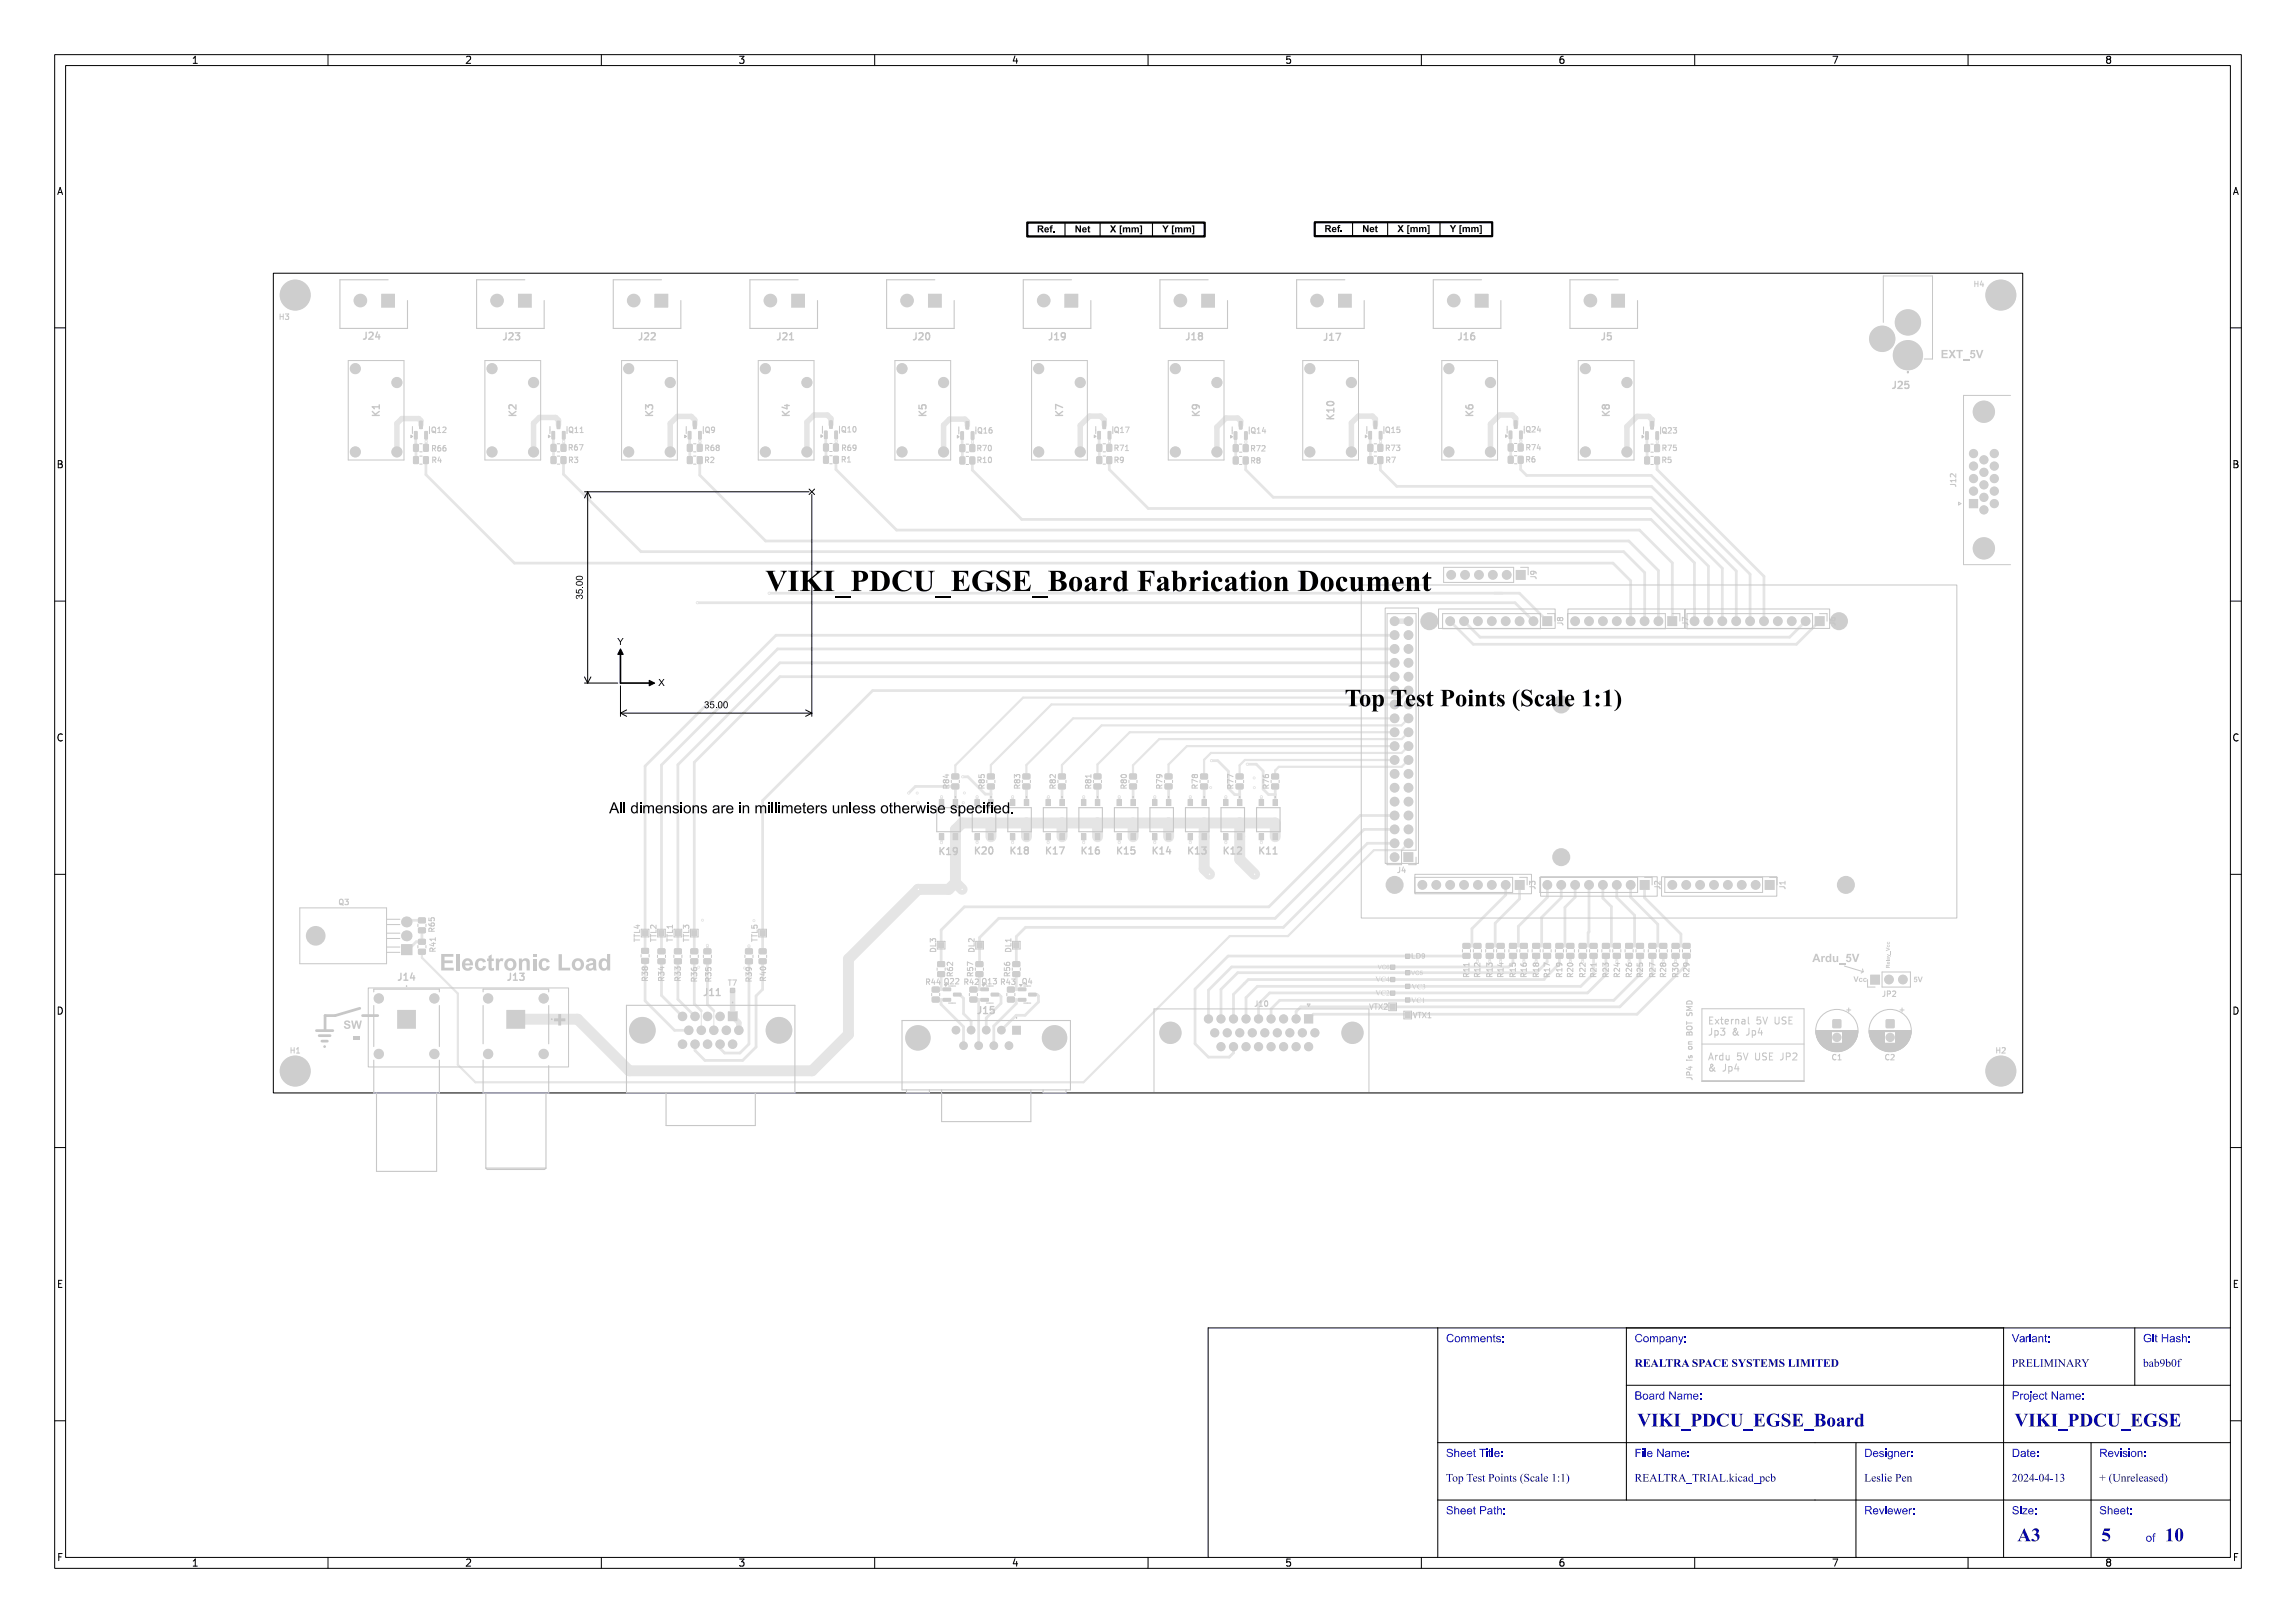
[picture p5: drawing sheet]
<svg xmlns="http://www.w3.org/2000/svg" width="420mm" height="297mm" viewBox="0 0 420 297" stroke-linecap="round" stroke-linejoin="round" font-family="sans-serif">
<defs><g id="words">
<text font-size="5.3" fill="#fff" x="140" y="108.5">VIKI_PDCU_EGSE_Board Fabrication Document</text>
<text font-size="4.3" fill="#fff" x="236.4" y="129.5">Top Test Points (Scale 1:1)</text>
<g font-size="3.3" fill="#fff">
<text x="299.5" y="261.2">VIKI_PDCU_EGSE_Board</text>
<text x="368.5" y="261.2">VIKI_PDCU_EGSE</text>
<text x="369" y="282.2">A3</text>
<text x="384.4" y="282.3">5</text>
<text x="396" y="282.3">10</text>
</g>
<g font-size="2" fill="#fff">
<text x="264.5" y="245.7">Comments:</text>
<text x="299" y="245.7">Company:</text>
<text x="368" y="245.7">Variant:</text>
<text x="392" y="245.7">Git Hash:</text>
<text x="299" y="250.2">REALTRA SPACE SYSTEMS LIMITED</text>
<text x="368" y="250.2">PRELIMINARY</text>
<text x="392" y="250.2">bab9b0f</text>
<text x="299" y="256.2">Board Name:</text>
<text x="368" y="256.2">Project Name:</text>
<text x="264.5" y="266.7">Sheet Title:</text>
<text x="299" y="266.7">File Name:</text>
<text x="341" y="266.7">Designer:</text>
<text x="368" y="266.7">Date:</text>
<text x="384" y="266.7">Revision:</text>
<text x="264.5" y="271.2">Top Test Points (Scale 1:1)</text>
<text x="299" y="271.2">REALTRA_TRIAL.kicad_pcb</text>
<text x="341" y="271.2">Leslie Pen</text>
<text x="368" y="271.2">2024-04-13</text>
<text x="384" y="271.2">+ (Unreleased)</text>
<text x="264.5" y="277.2">Sheet Path:</text>
<text x="341" y="277.2">Reviewer:</text>
<text x="368" y="277.2">Size:</text>
<text x="384" y="277.2">Sheet:</text>
<text x="392.5" y="282.2">of</text>
</g>
<g font-size="1.7" fill="#fff">
<text x="35" y="11.6">1</text>
<text x="85" y="11.6">2</text>
<text x="135" y="11.6">3</text>
<text x="185" y="11.6">4</text>
<text x="235" y="11.6">5</text>
<text x="285" y="11.6">6</text>
<text x="335" y="11.6">7</text>
<text x="385" y="11.6">8</text>
<text x="10.5" y="35.6">A</text>
<text x="408.5" y="35.6">A</text>
<text x="66.5" y="62.1">J24</text>
<text x="92.1" y="62.2">J23</text>
<text x="116.9" y="62.2">J22</text>
<text x="142.2" y="62.2">J21</text>
<text x="167.1" y="62.2">J20</text>
<text x="191.9" y="62.2">J19</text>
<text x="217" y="62.2">J18</text>
<text x="242.2" y="62.3">J17</text>
<text x="266.8" y="62.2">J16</text>
<text x="292.9" y="62.2">J5</text>
<text x="346.2" y="71.1">J25</text>
<text x="69.4" y="76.1" transform="rotate(-90 69.4 76.1)">K1</text>
<text x="94.4" y="76.1" transform="rotate(-90 94.4 76.1)">K2</text>
<text x="119.4" y="76.1" transform="rotate(-90 119.4 76.1)">K3</text>
<text x="144.4" y="76.1" transform="rotate(-90 144.4 76.1)">K4</text>
<text x="169.4" y="76.1" transform="rotate(-90 169.4 76.1)">K5</text>
<text x="194.4" y="76.1" transform="rotate(-90 194.4 76.1)">K7</text>
<text x="219.4" y="76.1" transform="rotate(-90 219.4 76.1)">K9</text>
<text x="244" y="76.6" transform="rotate(-90 244 76.6)">K10</text>
<text x="269.5" y="76.1" transform="rotate(-90 269.5 76.1)">K6</text>
<text x="294.4" y="76.1" transform="rotate(-90 294.4 76.1)">K8</text>
<text x="10.5" y="85.6">B</text>
<text x="408.5" y="85.6">B</text>
<text x="10.5" y="135.6">C</text>
<text x="408.5" y="135.6">C</text>
<text x="172" y="156.4">K19</text>
<text x="178.5" y="156.3">K20</text>
<text x="185" y="156.3">K18</text>
<text x="191.5" y="156.3">K17</text>
<text x="198" y="156.3">K16</text>
<text x="204.5" y="156.3">K15</text>
<text x="211" y="156.3">K14</text>
<text x="217.5" y="156.3">K13</text>
<text x="224" y="156.3">K12</text>
<text x="230.5" y="156.3">K11</text>
<text x="72.8" y="179.4">J14</text>
<text x="92.9" y="179.4">J13</text>
<text x="10.5" y="185.6">D</text>
<text x="128.8" y="182.2">J11</text>
<text x="178.9" y="185.5">J15</text>
<text x="408.5" y="185.6">D</text>
<text x="312.3" y="189.5">Jp3 &amp; Jp4</text>
<text x="312.3" y="187.4">External 5V USE</text>
<text x="312.3" y="196.1">&amp; Jp4</text>
<text x="312.3" y="194">Ardu 5V USE JP2</text>
<text x="10.5" y="235.6">E</text>
<text x="408.5" y="235.6">E</text>
<text x="10.5" y="285.6">F</text>
<text x="35" y="286.7">1</text>
<text x="85" y="286.7">2</text>
<text x="135" y="286.7">3</text>
<text x="185" y="286.7">4</text>
<text x="235" y="286.7">5</text>
<text x="285" y="286.7">6</text>
<text x="335" y="286.7">7</text>
<text x="385" y="286.7">8</text>
<text x="408.5" y="285.6">F</text>
</g>
<g font-size="1.3" fill="#fff">
<text x="361.2" y="52.5">H4</text>
<text x="51.2" y="58.5">H3</text>
<text x="79.1" y="79.2">Q12</text>
<text x="79.1" y="82.6">R66</text>
<text x="104.1" y="82.4">R67</text>
<text x="104.2" y="79.2">Q11</text>
<text x="129.1" y="82.5">R68</text>
<text x="129.1" y="79.2">Q9</text>
<text x="154.1" y="79.1">Q10</text>
<text x="154.1" y="82.5">R69</text>
<text x="178.9" y="82.5">R70</text>
<text x="179" y="79.3">Q16</text>
<text x="204" y="82.5">R71</text>
<text x="204" y="79.2">Q17</text>
<text x="228.9" y="82.6">R72</text>
<text x="229" y="79.3">Q14</text>
<text x="253.6" y="79.2">Q15</text>
<text x="253.6" y="82.5">R73</text>
<text x="279.3" y="82.4">R74</text>
<text x="279.3" y="79.1">Q24</text>
<text x="304.2" y="79.3">Q23</text>
<text x="304.2" y="82.5">R75</text>
<text x="79.1" y="84.7">R4</text>
<text x="104.1" y="84.7">R3</text>
<text x="129" y="84.7">R2</text>
<text x="154" y="84.6">R1</text>
<text x="178.9" y="84.7">R10</text>
<text x="203.9" y="84.7">R9</text>
<text x="228.9" y="84.8">R8</text>
<text x="253.6" y="84.7">R7</text>
<text x="279.2" y="84.6">R6</text>
<text x="304.1" y="84.7">R5</text>
<text x="357.8" y="89" transform="rotate(-90 357.8 89)">J12</text>
<text x="281" y="106" transform="rotate(-90 281 106)">J9</text>
<text x="285.9" y="114.5" transform="rotate(-90 285.9 114.5)">J8</text>
<text x="308.8" y="114.5" transform="rotate(-90 308.8 114.5)">J7</text>
<text x="335.7" y="114.5" transform="rotate(-90 335.7 114.5)">J6</text>
<text x="173.6" y="144.2" transform="rotate(-90 173.6 144.2)">R84</text>
<text x="180.1" y="144.2" transform="rotate(-90 180.1 144.2)">R85</text>
<text x="186.6" y="144.2" transform="rotate(-90 186.6 144.2)">R83</text>
<text x="193.1" y="144.2" transform="rotate(-90 193.1 144.2)">R82</text>
<text x="199.6" y="144.2" transform="rotate(-90 199.6 144.2)">R81</text>
<text x="206.1" y="144.2" transform="rotate(-90 206.1 144.2)">R80</text>
<text x="212.6" y="144.2" transform="rotate(-90 212.6 144.2)">R79</text>
<text x="219.1" y="144.2" transform="rotate(-90 219.1 144.2)">R78</text>
<text x="225.6" y="144.2" transform="rotate(-90 225.6 144.2)">R77</text>
<text x="232.1" y="144.2" transform="rotate(-90 232.1 144.2)">R76</text>
<text x="255.6" y="159.7">J4</text>
<text x="62.1" y="165.6">Q3</text>
<text x="280.8" y="162.7" transform="rotate(-90 280.8 162.7)">J3</text>
<text x="303.7" y="162.7" transform="rotate(-90 303.7 162.7)">J2</text>
<text x="326.6" y="162.7" transform="rotate(-90 326.6 162.7)">J1</text>
<text x="79.5" y="170.4" transform="rotate(-90 79.5 170.4)">R65</text>
<text x="117.1" y="172.4" transform="rotate(-90 117.1 172.4)">TTL4</text>
<text x="120.1" y="172.4" transform="rotate(-90 120.1 172.4)">TTL2</text>
<text x="123.1" y="172.4" transform="rotate(-90 123.1 172.4)">TTL1</text>
<text x="126.1" y="172.4" transform="rotate(-90 126.1 172.4)">TTL3</text>
<text x="138.6" y="172.4" transform="rotate(-90 138.6 172.4)">TTL5</text>
<text x="79.7" y="174.1" transform="rotate(-90 79.7 174.1)">R41</text>
<text x="118.5" y="179.4" transform="rotate(-90 118.5 179.4)">R38</text>
<text x="121.5" y="179.4" transform="rotate(-90 121.5 179.4)">R34</text>
<text x="124.5" y="179.4" transform="rotate(-90 124.5 179.4)">R33</text>
<text x="127.5" y="179.5" transform="rotate(-90 127.5 179.5)">R36</text>
<text x="130.1" y="179.5" transform="rotate(-90 130.1 179.5)">R35</text>
<text x="137.5" y="179.5" transform="rotate(-90 137.5 179.5)">R39</text>
<text x="140.1" y="179.4" transform="rotate(-90 140.1 179.4)">R40</text>
<text x="171.2" y="174.2" transform="rotate(-90 171.2 174.2)">DL3</text>
<text x="174.3" y="178.6" transform="rotate(-90 174.3 178.6)">R62</text>
<text x="178" y="178.6" transform="rotate(-90 178 178.6)">R57</text>
<text x="178.2" y="174.2" transform="rotate(-90 178.2 174.2)">DL2</text>
<text x="184.8" y="178.6" transform="rotate(-90 184.8 178.6)">R56</text>
<text x="185" y="174.2" transform="rotate(-90 185 174.2)">DL1</text>
<text x="268.7" y="178.7" transform="rotate(-90 268.7 178.7)">R11</text>
<text x="270.7" y="178.7" transform="rotate(-90 270.7 178.7)">R12</text>
<text x="273" y="178.7" transform="rotate(-90 273 178.7)">R13</text>
<text x="275" y="178.7" transform="rotate(-90 275 178.7)">R14</text>
<text x="277.2" y="178.7" transform="rotate(-90 277.2 178.7)">R15</text>
<text x="279.2" y="178.7" transform="rotate(-90 279.2 178.7)">R16</text>
<text x="281.5" y="178.7" transform="rotate(-90 281.5 178.7)">R18</text>
<text x="283.5" y="178.7" transform="rotate(-90 283.5 178.7)">R17</text>
<text x="285.7" y="178.7" transform="rotate(-90 285.7 178.7)">R19</text>
<text x="287.7" y="178.7" transform="rotate(-90 287.7 178.7)">R20</text>
<text x="290" y="178.7" transform="rotate(-90 290 178.7)">R22</text>
<text x="292" y="178.7" transform="rotate(-90 292 178.7)">R21</text>
<text x="294.2" y="178.7" transform="rotate(-90 294.2 178.7)">R23</text>
<text x="296.3" y="178.7" transform="rotate(-90 296.3 178.7)">R24</text>
<text x="298.5" y="178.7" transform="rotate(-90 298.5 178.7)">R26</text>
<text x="300.5" y="178.7" transform="rotate(-90 300.5 178.7)">R25</text>
<text x="302.8" y="178.7" transform="rotate(-90 302.8 178.7)">R27</text>
<text x="304.7" y="178.7" transform="rotate(-90 304.7 178.7)">R28</text>
<text x="307" y="178.7" transform="rotate(-90 307 178.7)">R30</text>
<text x="309" y="178.7" transform="rotate(-90 309 178.7)">R29</text>
<text x="133.2" y="180.4">T7</text>
<text x="169.5" y="180.2">R44</text>
<text x="172.9" y="180.1">Q22</text>
<text x="176.5" y="180.2">R42</text>
<text x="179.8" y="180.1">Q13</text>
<text x="183.2" y="180.2">R43</text>
<text x="187.1" y="180.1">Q4</text>
<text x="229.5" y="184.2">J10</text>
<text x="250.6" y="184.7">VTX2</text>
<text x="344.4" y="182.4">JP2</text>
<text x="258.6" y="186.3">VTX1</text>
<text x="53.2" y="192.7">H1</text>
<text x="309.6" y="197.8" transform="rotate(-90 309.6 197.8)">JP4 is on BOT SMD</text>
<text x="335.2" y="194">C1</text>
<text x="344.9" y="194">C2</text>
<text x="365.2" y="192.7">H2</text>
</g>
</g></defs>
<path d="M50 50h320v150h-320z" fill="none" stroke="#000" stroke-width=".18"/>
<g fill="#e5e5e5">
<path d="M175.7 79l.6 .1-.1 1.3-.5-.1z" fill-rule="evenodd"/>
<path d="M177.6 79l.6 .1-.1 1.3-.5-.1z" fill-rule="evenodd"/>
<path d="M176.7 77.1l.5 .1v1.4l-.5-.1z" fill-rule="evenodd"/>
<path d="M269.8 53.8h2.4v2.4h-2.4z" fill-rule="evenodd"/>
<path d="M133.7 181h.6v.5h-.6z" fill-rule="evenodd"/>
<path d="M232.6 143.5l1.2-.1 .1 .2v.7l-.2 .1h-1l-.2-.2z" fill-rule="evenodd"/>
<path d="M232.6 141.6h1.2l.1 .2v.6l-.2 .2h-1l-.2-.2z" fill-rule="evenodd"/>
<path d="M307.9 172.6h1.1l.2 .2v.6l-.2 .2h-1l-.2-.2z" fill-rule="evenodd"/>
<path d="M307.9 174.5l1.1-.1 .2 .2v.7l-.2 .1h-1l-.2-.2z" fill-rule="evenodd"/>
<path d="M117.5 170.2h1v1.1h-1z" fill-rule="evenodd"/>
<path d="M170.5 180.6h1.2l.2 .2-.1 .6-.2 .2h-1l-.1-.3z" fill-rule="evenodd"/>
<path d="M170.5 182.5l1.2-.1 .2 .2-.1 .7-.2 .1h-1l-.1-.2z" fill-rule="evenodd"/>
<path d="M305.1 112.8h1.7v1.7h-1.7z" fill-rule="evenodd"/>
<path d="M290.9 172.6h1.1l.2 .2v.6l-.3 .2h-.9l-.2-.2z" fill-rule="evenodd"/>
<path d="M290.9 174.5l1.1-.1 .2 .2v.7l-.3 .1h-.9l-.2-.2z" fill-rule="evenodd"/>
<path d="M342.2 178.4h1.6v1.7h-1.6z" fill-rule="evenodd"/>
<path d="M300.8 81.4l.8-.1 .2 .2v1l-.2 .2h-.6l-.2-.1z" fill-rule="evenodd"/>
<path d="M302.7 81.4l.7-.1 .2 .2v1l-.1 .2h-.6l-.3-.1z" fill-rule="evenodd"/>
<path d="M273.9 172.6h1.1l.2 .2v.6l-.2 .2h-1l-.2-.2z" fill-rule="evenodd"/>
<path d="M273.9 174.5l1.1-.1 .2 .2v.7l-.2 .1h-1l-.2-.2z" fill-rule="evenodd"/>
<path d="M75.8 78.9l.5 .1v1.4l-.5-.1z" fill-rule="evenodd"/>
<path d="M77.7 78.9l.5 .1v1.4l-.5-.1z" fill-rule="evenodd"/>
<path d="M76.7 77.1h.6l-.1 1.4-.5-.1z" fill-rule="evenodd"/>
<path d="M282.2 112.8h1.7v1.7h-1.7z" fill-rule="evenodd"/>
<path d="M254.5 176.7h.5v.6h-.5z" fill-rule="evenodd"/>
<path d="M206.6 143.5l1.2-.1 .2 .2-.1 .7-.2 .1h-1l-.2-.2z" fill-rule="evenodd"/>
<path d="M206.6 141.6h1.2l.2 .2-.1 .6-.2 .2h-1l-.2-.2z" fill-rule="evenodd"/>
<path d="M126.5 170.2h1v1.1h-1z" fill-rule="evenodd"/>
<path d="M72.7 184.9h3.3v3.3h-3.3z" fill-rule="evenodd"/>
<path d="M101 78.9l.5 .1-.1 1.4-.5-.1z" fill-rule="evenodd"/>
<path d="M102.9 78.9l.5 .1-.1 1.4-.5-.1z" fill-rule="evenodd"/>
<path d="M101.9 77.1h.6l-.1 1.4-.5-.1z" fill-rule="evenodd"/>
<path d="M202.5 83.6l.7-.1 .2 .2v1l-.1 .2h-.6l-.3-.2z" fill-rule="evenodd"/>
<path d="M200.6 83.6l.8-.1 .2 .2v1l-.2 .2h-.6l-.2-.2z" fill-rule="evenodd"/>
<path d="M300 161.1h1.7v1.7h-1.7z" fill-rule="evenodd"/>
<path d="M302.7 83.6h.7l.2 .1v1l-.1 .2-.6 .1-.3-.2z" fill-rule="evenodd"/>
<path d="M300.8 83.6h.8l.2 .1v1l-.2 .2-.6 .1-.2-.2z" fill-rule="evenodd"/>
<path d="M225.6 81.4l.7-.1 .2 .2v1l-.1 .2h-.6l-.3-.1z" fill-rule="evenodd"/>
<path d="M227.4 81.4l.7-.1 .3 .2v1l-.2 .2h-.6l-.2-.1z" fill-rule="evenodd"/>
<path d="M299.4 172.6h1.1l.2 .2v.6l-.3 .2h-.9l-.2-.2z" fill-rule="evenodd"/>
<path d="M299.4 174.5l1.1-.1 .2 .2v.7l-.3 .1h-.9l-.2-.2z" fill-rule="evenodd"/>
<path d="M73.4 172.8h2v1.9h-2z" fill-rule="evenodd"/>
</g>
<g fill="#e5e5e5">
<circle cx="265.9" cy="55" r="1.2"/>
<circle cx="303.4" cy="113.7" r=".85"/>
<circle cx="300.8" cy="113.7" r=".85"/>
<circle cx="298.3" cy="113.7" r=".85"/>
<circle cx="295.7" cy="113.7" r=".85"/>
<circle cx="293.2" cy="113.7" r=".85"/>
<circle cx="290.7" cy="113.7" r=".85"/>
<circle cx="288.1" cy="113.7" r=".85"/>
<circle cx="345.5" cy="179.3" r=".85"/>
<circle cx="348.1" cy="179.3" r=".85"/>
<circle cx="280.5" cy="113.7" r=".85"/>
<circle cx="278" cy="113.7" r=".85"/>
<circle cx="275.4" cy="113.7" r=".85"/>
<circle cx="272.9" cy="113.7" r=".85"/>
<circle cx="270.3" cy="113.7" r=".85"/>
<circle cx="267.8" cy="113.7" r=".85"/>
<circle cx="265.3" cy="113.7" r=".85"/>
<circle cx="165" cy="82.7" r=".98"/>
<circle cx="172.6" cy="82.7" r=".97"/>
<circle cx="172.6" cy="70" r=".97"/>
<circle cx="165" cy="67.5" r=".97"/>
<circle cx="69.3" cy="192.9" r=".9"/>
<circle cx="79.5" cy="192.9" r=".9"/>
<circle cx="79.5" cy="182.7" r=".9"/>
<circle cx="69.3" cy="182.7" r=".9"/>
<circle cx="298.3" cy="161.9" r=".85"/>
<circle cx="295.7" cy="161.9" r=".85"/>
<circle cx="293.2" cy="161.9" r=".85"/>
<circle cx="290.7" cy="161.9" r=".85"/>
<circle cx="288.1" cy="161.9" r=".85"/>
<circle cx="285.6" cy="161.9" r=".85"/>
<circle cx="283" cy="161.9" r=".85"/>
</g>
<path d="M74.4 171.3h.1M74.4 168.7h.1" fill="none" stroke="#e5e5e5" stroke-width="1.9"/>
<g fill="#e5e5e5">
<path d="M213.1 143.5l1.2-.1 .2 .2-.1 .7-.2 .1h-1l-.1-.2z" fill-rule="evenodd"/>
<path d="M213.1 141.6h1.2l.2 .2-.1 .6-.2 .2h-1l-.1-.2z" fill-rule="evenodd"/>
<path d="M75.6 81.3h.8l.2 .1v1l-.2 .2-.6 .1-.2-.2z" fill-rule="evenodd"/>
<path d="M77.5 81.3h.7l.2 .1v1l-.1 .2-.7 .1-.2-.2z" fill-rule="evenodd"/>
<path d="M250.2 81.3h.7l.3 .1v1l-.2 .2-.6 .1-.2-.2z" fill-rule="evenodd"/>
<path d="M252.1 81.3h.7l.2 .1v1l-.1 .2-.7 .1-.2-.2z" fill-rule="evenodd"/>
<path d="M180.6 143.5l1.2-.1 .2 .2-.1 .7-.2 .1h-1l-.1-.2z" fill-rule="evenodd"/>
<path d="M180.6 141.6h1.2l.2 .2-.1 .6-.2 .2h-1l-.1-.2z" fill-rule="evenodd"/>
<path d="M282.4 172.6h1.1l.2 .2v.6l-.3 .2h-.9l-.2-.2z" fill-rule="evenodd"/>
<path d="M282.4 174.5l1.1-.1 .2 .2v.7l-.3 .1h-.9l-.2-.2z" fill-rule="evenodd"/>
<path d="M77.5 83.6l.7-.1 .2 .2v1l-.1 .2h-.7l-.2-.2z" fill-rule="evenodd"/>
<path d="M75.6 83.6l.8-.1 .2 .2v1l-.2 .2h-.6l-.2-.2z" fill-rule="evenodd"/>
<path d="M185.2 187.8h1.5v1.5h-1.5z" fill-rule="evenodd"/>
<path d="M133.2 185.2h1.6v1.6h-1.6z" fill-rule="evenodd"/>
<path d="M280.4 172.6h1.1l.2 .2v.6l-.2 .2h-1l-.2-.2z" fill-rule="evenodd"/>
<path d="M280.4 174.5l1.1-.1 .2 .2v.7l-.2 .1h-1l-.2-.2z" fill-rule="evenodd"/>
<path d="M294.8 53.8h2.4v2.4h-2.4z" fill-rule="evenodd"/>
<path d="M144.8 53.8h2.4v2.4h-2.4z" fill-rule="evenodd"/>
<path d="M180.8 146.3h.9v1.2h-.9z" fill-rule="evenodd"/>
<path d="M178.3 146.3h.9v1.2h-.9z" fill-rule="evenodd"/>
<path d="M178.3 152.6h.9v1.1h-.9z" fill-rule="evenodd"/>
<path d="M180.8 152.6h.9v1.1h-.9z" fill-rule="evenodd"/>
<path d="M150.6 81.3l.7-.1 .3 .1v1l-.2 .3h-.6l-.2-.2z" fill-rule="evenodd"/>
<path d="M152.5 81.3l.7-.1 .2 .1v1l-.1 .3h-.7l-.2-.2z" fill-rule="evenodd"/>
<path d="M250.4 78.9l.5 .1-.1 1.4-.5-.1z" fill-rule="evenodd"/>
<path d="M252.3 78.9l.5 .1-.1 1.4-.5-.1z" fill-rule="evenodd"/>
<path d="M251.3 77.1h.6l-.1 1.4-.5-.1z" fill-rule="evenodd"/>
<path d="M177.4 83.6h.7l.3 .1v1l-.2 .2-.6 .1-.2-.2z" fill-rule="evenodd"/>
<path d="M175.6 83.6h.7l.2 .1 .1 1-.2 .2-.6 .1-.3-.2z" fill-rule="evenodd"/>
<path d="M120.4 173.6h1.1l.2 .2v.6l-.2 .2h-1l-.2-.3z" fill-rule="evenodd"/>
<path d="M120.4 175.5l1.1-.1 .2 .3v.6l-.2 .1h-1l-.2-.2z" fill-rule="evenodd"/>
<path d="M267.6 172.6h1.2l.2 .2-.1 .6-.2 .2h-1l-.1-.2z" fill-rule="evenodd"/>
<path d="M267.6 174.5l1.2-.1 .2 .2-.1 .7-.2 .1h-1l-.1-.2z" fill-rule="evenodd"/>
<path d="M138.9 175.5l1.1-.1 .2 .3v.6l-.3 .1h-.9l-.2-.2z" fill-rule="evenodd"/>
<path d="M138.9 173.6h1.1l.2 .2v.6l-.3 .2h-.9l-.2-.3z" fill-rule="evenodd"/>
<path d="M244.8 53.8h2.4v2.4h-2.4z" fill-rule="evenodd"/>
<path d="M184.3 180.6h1.2l.1 .2v.6l-.2 .2h-1l-.2-.3z" fill-rule="evenodd"/>
<path d="M184.3 182.5l1.2-.1 .1 .2v.7l-.2 .1h-1l-.2-.2z" fill-rule="evenodd"/>
<path d="M360.2 91.4h1.6v1.6h-1.6z" fill-rule="evenodd"/>
<path d="M200.6 81.3h.8l.2 .1v1l-.2 .2-.6 .1-.2-.2z" fill-rule="evenodd"/>
<path d="M202.5 81.3h.7l.2 .1v1l-.1 .2-.6 .1-.3-.2z" fill-rule="evenodd"/>
<path d="M126.4 173.6h1.1l.2 .2v.6l-.2 .2h-1l-.2-.3z" fill-rule="evenodd"/>
<path d="M126.4 175.5l1.1-.1 .2 .3v.6l-.2 .1h-1l-.2-.2z" fill-rule="evenodd"/>
<path d="M257 185.2h1v1.1h-1z" fill-rule="evenodd"/>
<path d="M119.8 53.8h2.4v2.4h-2.4z" fill-rule="evenodd"/>
<path d="M213.3 146.3h.9v1.2h-.9z" fill-rule="evenodd"/>
<path d="M210.8 146.3h.9v1.2h-.9z" fill-rule="evenodd"/>
<path d="M210.8 152.6h.9v1.1h-.9z" fill-rule="evenodd"/>
<path d="M213.3 152.6h.9v1.1h-.9z" fill-rule="evenodd"/>
<path d="M174.1 143.5l1.2-.1 .2 .2-.1 .7-.2 .1h-1l-.1-.2z" fill-rule="evenodd"/>
<path d="M174.1 141.6h1.2l.2 .2-.1 .6-.2 .2h-1l-.1-.2z" fill-rule="evenodd"/>
<path d="M254.5 181.5h.5v.5h-.5z" fill-rule="evenodd"/>
<path d="M305.9 172.6h1.1l.2 .2v.6l-.3 .2h-.9l-.2-.2z" fill-rule="evenodd"/>
<path d="M305.9 174.5l1.1-.1 .2 .2v.7l-.3 .1h-.9l-.2-.2z" fill-rule="evenodd"/>
<path d="M92.7 184.9h3.3v3.3h-3.3z" fill-rule="evenodd"/>
<path d="M332 112.8h1.7v1.7h-1.7z" fill-rule="evenodd"/>
<path d="M284.6 172.6h1.2l.1 .2v.6l-.2 .2h-1l-.2-.2z" fill-rule="evenodd"/>
<path d="M284.6 174.5l1.2-.1 .1 .2v.7l-.2 .1h-1l-.2-.2z" fill-rule="evenodd"/>
<path d="M277.7 83.5l.7-.1 .3 .2v1l-.2 .2h-.6l-.2-.1z" fill-rule="evenodd"/>
<path d="M275.9 83.5l.7-.1 .2 .2 .1 1-.2 .2h-.6l-.3-.1z" fill-rule="evenodd"/>
<path d="M277.1 161.1h1.7v1.7h-1.7z" fill-rule="evenodd"/>
<path d="M193.6 143.5l1.2-.1 .1 .2v.7l-.2 .1h-1l-.2-.2z" fill-rule="evenodd"/>
<path d="M193.6 141.6h1.2l.1 .2v.6l-.2 .2h-1l-.2-.2z" fill-rule="evenodd"/>
<path d="M169.8 53.8h2.4v2.4h-2.4z" fill-rule="evenodd"/>
<path d="M277.3 104.4h1.7v1.6h-1.7z" fill-rule="evenodd"/>
<path d="M69.8 53.8h2.4v2.4h-2.4z" fill-rule="evenodd"/>
<path d="M276.1 172.6h1.2l.2 .2-.1 .6-.2 .2h-1l-.1-.2z" fill-rule="evenodd"/>
<path d="M276.1 174.5l1.2-.1 .2 .2-.1 .7-.2 .1h-1l-.1-.2z" fill-rule="evenodd"/>
<path d="M177.4 180.6h1.2l.2 .2-.1 .6-.2 .2h-1l-.1-.3z" fill-rule="evenodd"/>
<path d="M177.4 182.5l1.2-.1 .2 .2-.1 .7-.2 .1h-1l-.1-.2z" fill-rule="evenodd"/>
<path d="M252.1 83.6l.7-.1 .2 .2v1l-.1 .2h-.7l-.2-.2z" fill-rule="evenodd"/>
<path d="M250.2 83.6l.7-.1 .3 .2v1l-.2 .2h-.6l-.2-.2z" fill-rule="evenodd"/>
<path d="M150.8 78.9h.5v1.4l-.5-.1z" fill-rule="evenodd"/>
<path d="M152.7 78.9h.5v1.4l-.5-.1z" fill-rule="evenodd"/>
<path d="M151.7 77l.6 .1-.1 1.3-.5-.1z" fill-rule="evenodd"/>
<path d="M194.8 53.8h2.4v2.4h-2.4z" fill-rule="evenodd"/>
<path d="M102.6 83.6l.7-.1 .3 .2v1l-.2 .2h-.6l-.2-.2z" fill-rule="evenodd"/>
<path d="M100.8 83.6l.7-.1 .2 .2 .1 1-.2 .2h-.6l-.2-.2z" fill-rule="evenodd"/>
<path d="M127.6 83.6l.7-.1 .2 .2v1l-.1 .2h-.7l-.2-.2z" fill-rule="evenodd"/>
<path d="M125.7 83.6l.7-.1 .3 .2v1l-.2 .2h-.6l-.2-.2z" fill-rule="evenodd"/>
<path d="M226.1 143.5l1.2-.1 .1 .2v.7l-.2 .1h-1l-.1-.2z" fill-rule="evenodd"/>
<path d="M226.1 141.6h1.2l.1 .2v.6l-.2 .2h-1l-.1-.2z" fill-rule="evenodd"/>
<path d="M206.8 146.3h.9v1.2h-.9z" fill-rule="evenodd"/>
<path d="M204.3 146.3h.9v1.2h-.9z" fill-rule="evenodd"/>
<path d="M204.3 152.6h.9v1.1h-.9z" fill-rule="evenodd"/>
<path d="M206.8 152.6h.9v1.1h-.9z" fill-rule="evenodd"/>
<path d="M94.8 53.8h2.4v2.4h-2.4z" fill-rule="evenodd"/>
<path d="M179.4 180.8h1.4v.5h-1.3z" fill-rule="evenodd"/>
<path d="M179.4 182.7h1.4v.5h-1.3z" fill-rule="evenodd"/>
<path d="M181.3 181.7h1.3l.1 .5-1.4 .1z" fill-rule="evenodd"/>
<path d="M288.9 172.6h1.1l.2 .2v.6l-.2 .2h-1l-.2-.2z" fill-rule="evenodd"/>
<path d="M288.9 174.5l1.1-.1 .2 .2v.7l-.2 .1h-1l-.2-.2z" fill-rule="evenodd"/>
<path d="M120.5 170.2h1v1.1h-1z" fill-rule="evenodd"/>
<path d="M322.8 161.1h1.7v1.7h-1.7z" fill-rule="evenodd"/>
<path d="M200.3 146.3h.9v1.2h-.9z" fill-rule="evenodd"/>
<path d="M197.8 146.3h.9v1.2h-.9z" fill-rule="evenodd"/>
<path d="M197.8 152.6h.9v1.1h-.9z" fill-rule="evenodd"/>
<path d="M200.3 152.6h.9v1.1h-.9z" fill-rule="evenodd"/>
<path d="M178.5 177.8h1.2l.2 .2-.1 .6-.2 .2h-1l-.1-.3z" fill-rule="evenodd"/>
<path d="M178.5 176l1.2-.1 .2 .3-.1 .6-.2 .1h-1l-.1-.2z" fill-rule="evenodd"/>
<path d="M125.9 78.9l.5 .1-.1 1.4-.5-.1z" fill-rule="evenodd"/>
<path d="M127.8 78.9l.5 .1-.1 1.4-.5-.1z" fill-rule="evenodd"/>
<path d="M126.8 77.1h.6l-.1 1.4-.5-.1z" fill-rule="evenodd"/>
<path d="M187.3 146.3h.9v1.2h-.9z" fill-rule="evenodd"/>
<path d="M184.8 146.3h.9v1.2h-.9z" fill-rule="evenodd"/>
<path d="M184.8 152.6h.9v1.1h-.9z" fill-rule="evenodd"/>
<path d="M187.3 152.6h.9v1.1h-.9z" fill-rule="evenodd"/>
<path d="M219.8 53.8h2.4v2.4h-2.4z" fill-rule="evenodd"/>
<path d="M125.7 81.3h.7l.3 .1v1l-.2 .2-.6 .1-.2-.2z" fill-rule="evenodd"/>
<path d="M127.6 81.3h.7l.2 .1v1l-.1 .2-.7 .1-.2-.2z" fill-rule="evenodd"/>
<path d="M227.4 83.6h.7l.3 .1v1l-.2 .2-.6 .1-.2-.2z" fill-rule="evenodd"/>
<path d="M225.6 83.6h.7l.2 .1v1l-.1 .2-.6 .1-.3-.2z" fill-rule="evenodd"/>
<path d="M123.5 170.2h1v1.1h-1z" fill-rule="evenodd"/>
<path d="M186.3 180.8h1.3l.1 .5h-1.4z" fill-rule="evenodd"/>
<path d="M186.3 182.7h1.3l.1 .5h-1.4z" fill-rule="evenodd"/>
<path d="M188.1 181.7h1.4l.1 .5-1.4 .1z" fill-rule="evenodd"/>
<path d="M297.4 172.6h1.1l.2 .2v.6l-.3 .2h-.9l-.2-.2z" fill-rule="evenodd"/>
<path d="M297.4 174.5l1.1-.1 .2 .2v.7l-.3 .1h-.9l-.2-.2z" fill-rule="evenodd"/>
<path d="M257.2 182.7h.6v.6h-.6z" fill-rule="evenodd"/>
<path d="M185.4 172.5h1v1h-1z" fill-rule="evenodd"/>
<path d="M185.3 177.8h1.2l.1 .2v.6l-.2 .2h-1l-.2-.3z" fill-rule="evenodd"/>
<path d="M185.3 176l1.2-.1 .1 .3v.6l-.2 .1h-1l-.2-.2z" fill-rule="evenodd"/>
<path d="M225.7 79l.6 .1-.1 1.3-.5-.1z" fill-rule="evenodd"/>
<path d="M227.6 79l.6 .1-.1 1.3-.5-.1z" fill-rule="evenodd"/>
<path d="M226.7 77.1l.5 .1v1.4l-.5-.1z" fill-rule="evenodd"/>
<path d="M254.2 183.8h1v.9h-1z" fill-rule="evenodd"/>
<path d="M171.5 176l1.2-.1 .2 .3-.1 .6-.2 .1h-1l-.1-.2z" fill-rule="evenodd"/>
<path d="M171.5 177.8h1.2l.2 .2-.1 .6-.2 .2h-1l-.1-.3z" fill-rule="evenodd"/>
<path d="M200.1 143.5l1.2-.1 .1 .2v.7l-.2 .1h-1l-.2-.2z" fill-rule="evenodd"/>
<path d="M200.1 141.6h1.2l.1 .2v.6l-.2 .2h-1l-.2-.2z" fill-rule="evenodd"/>
<path d="M276 78.9h.6l-.1 1.4-.5-.1z" fill-rule="evenodd"/>
<path d="M277.9 78.9h.6l-.1 1.4-.5-.1z" fill-rule="evenodd"/>
<path d="M277 77l.5 .1v1.3l-.5-.1z" fill-rule="evenodd"/>
<path d="M257.2 174.7h.6v.6h-.6z" fill-rule="evenodd"/>
<path d="M76.6 169.8h1.1l.2 .2v.6l-.3 .2-1-.1-.1-.2z" fill-rule="evenodd"/>
<path d="M76.6 168l1.1-.1 .2 .3v.6l-.3 .1h-1l-.1-.2z" fill-rule="evenodd"/>
<path d="M278.1 172.6h1.2l.1 .2v.6l-.2 .2h-1l-.2-.2z" fill-rule="evenodd"/>
<path d="M278.1 174.5l1.2-.1 .1 .2v.7l-.2 .1h-1l-.2-.2z" fill-rule="evenodd"/>
<path d="M301.6 172.6h1.2l.2 .2-.1 .6-.2 .2h-1l-.1-.2z" fill-rule="evenodd"/>
<path d="M301.6 174.5l1.2-.1 .2 .2-.1 .7-.2 .1h-1l-.1-.2z" fill-rule="evenodd"/>
<path d="M256.8 156h1.7v1.7h-1.7z" fill-rule="evenodd"/>
<path d="M128.8 173.6h1.1l.2 .2v.6l-.3 .2h-.9l-.2-.3z" fill-rule="evenodd"/>
<path d="M128.8 175.5l1.1-.1 .2 .3v.6l-.3 .1h-.9l-.2-.2z" fill-rule="evenodd"/>
<path d="M257.2 177.7h.6v.6h-.6z" fill-rule="evenodd"/>
<path d="M123.4 173.6h1.1l.2 .2v.6l-.2 .2h-1l-.2-.3z" fill-rule="evenodd"/>
<path d="M123.4 175.5l1.1-.1 .2 .3v.6l-.2 .1h-1l-.2-.2z" fill-rule="evenodd"/>
<path d="M117.4 175.4l1.1-.1 .2 .3v.6l-.2 .1h-1l-.2-.2z" fill-rule="evenodd"/>
<path d="M117.4 173.6l1.1-.1 .2 .2v.7l-.2 .1h-1l-.2-.2z" fill-rule="evenodd"/>
<path d="M303.6 172.6h1.2l.2 .2-.1 .6-.2 .2h-1l-.1-.2z" fill-rule="evenodd"/>
<path d="M303.6 174.5l1.2-.1 .2 .2-.1 .7-.2 .1h-1l-.1-.2z" fill-rule="evenodd"/>
<path d="M174.3 146.3h.9v1.2h-.9z" fill-rule="evenodd"/>
<path d="M171.8 146.3h.9v1.2h-.9z" fill-rule="evenodd"/>
<path d="M171.8 152.6h.9v1.1h-.9z" fill-rule="evenodd"/>
<path d="M174.3 152.6h.9v1.1h-.9z" fill-rule="evenodd"/>
<path d="M271.9 172.6h1.1l.2 .2v.6l-.3 .2h-.9l-.2-.2z" fill-rule="evenodd"/>
<path d="M271.9 174.5l1.1-.1 .2 .2v.7l-.3 .1h-.9l-.2-.2z" fill-rule="evenodd"/>
<path d="M172.5 180.8h1.4v.5h-1.3z" fill-rule="evenodd"/>
<path d="M172.5 182.7h1.4v.5h-1.3z" fill-rule="evenodd"/>
<path d="M174.4 181.7h1.3l.1 .5-1.4 .1z" fill-rule="evenodd"/>
<path d="M238.6 185.7h1.6v1.6h-1.6z" fill-rule="evenodd"/>
<path d="M269.6 172.6h1.2l.1 .2v.6l-.2 .2h-1l-.2-.2z" fill-rule="evenodd"/>
<path d="M269.6 174.5l1.2-.1 .1 .2v.7l-.2 .1h-1l-.2-.2z" fill-rule="evenodd"/>
<path d="M275.9 81.3l.7-.1 .2 .1 .1 1-.2 .3h-.6l-.3-.2z" fill-rule="evenodd"/>
<path d="M277.7 81.3l.7-.1 .3 .1v1l-.2 .3h-.6l-.2-.2z" fill-rule="evenodd"/>
<path d="M254.5 179h.5v.6h-.5z" fill-rule="evenodd"/>
<path d="M335.3 186.6h1.4v1.5h-1.4z" fill-rule="evenodd"/>
<path d="M226.3 146.3h.9v1.2h-.9z" fill-rule="evenodd"/>
<path d="M223.8 146.3h.9v1.2h-.9z" fill-rule="evenodd"/>
<path d="M223.8 152.6h.9v1.1h-.9z" fill-rule="evenodd"/>
<path d="M226.3 152.6h.9v1.1h-.9z" fill-rule="evenodd"/>
<path d="M136.4 175.5l1.1-.1 .2 .3v.6l-.3 .1h-.9l-.2-.2z" fill-rule="evenodd"/>
<path d="M136.4 173.6h1.1l.2 .2v.6l-.3 .2h-.9l-.2-.3z" fill-rule="evenodd"/>
<path d="M171.7 172.5h1v1h-1z" fill-rule="evenodd"/>
<path d="M187.1 143.5l1.2-.1 .1 .2v.7l-.2 .1h-1l-.2-.2z" fill-rule="evenodd"/>
<path d="M187.1 141.6h1.2l.1 .2v.6l-.2 .2h-1l-.2-.2z" fill-rule="evenodd"/>
<path d="M152.5 83.5l.7-.1 .2 .2v1l-.1 .2h-.7l-.2-.1z" fill-rule="evenodd"/>
<path d="M150.6 83.5l.7-.1 .3 .2v1l-.2 .2h-.6l-.2-.1z" fill-rule="evenodd"/>
<path d="M100.8 81.3h.7l.2 .1 .1 1-.2 .2-.6 .1-.2-.2z" fill-rule="evenodd"/>
<path d="M102.6 81.3h.7l.3 .1v1l-.2 .2-.6 .1-.2-.2z" fill-rule="evenodd"/>
<path d="M293.1 172.6h1.2l.1 .2v.6l-.2 .2h-1l-.2-.2z" fill-rule="evenodd"/>
<path d="M293.1 174.5l1.2-.1 .1 .2v.7l-.2 .1h-1l-.2-.2z" fill-rule="evenodd"/>
<path d="M345 186.6h1.5v1.5h-1.5z" fill-rule="evenodd"/>
<path d="M286.6 172.6h1.2l.1 .2v.6l-.2 .2h-1l-.1-.2z" fill-rule="evenodd"/>
<path d="M286.6 174.5l1.2-.1 .1 .2v.7l-.2 .1h-1l-.1-.2z" fill-rule="evenodd"/>
<path d="M219.8 146.3h.9v1.2h-.9z" fill-rule="evenodd"/>
<path d="M217.3 146.3h.9v1.2h-.9z" fill-rule="evenodd"/>
<path d="M217.3 152.6h.9v1.1h-.9z" fill-rule="evenodd"/>
<path d="M219.8 152.6h.9v1.1h-.9z" fill-rule="evenodd"/>
<path d="M175.6 81.4l.7-.1 .2 .2 .1 1-.2 .2h-.6l-.3-.1z" fill-rule="evenodd"/>
<path d="M177.4 81.4l.7-.1 .3 .2v1l-.2 .2h-.6l-.2-.1z" fill-rule="evenodd"/>
<path d="M76.6 173.7h1.1l.2 .2v.6l-.3 .2h-1l-.1-.3z" fill-rule="evenodd"/>
<path d="M76.6 171.9l1.1-.1 .2 .3v.6l-.3 .2-1-.1-.1-.2z" fill-rule="evenodd"/>
<path d="M301 79l.5 .1v1.3l-.5-.1z" fill-rule="evenodd"/>
<path d="M302.9 79l.5 .1v1.3l-.5-.1z" fill-rule="evenodd"/>
<path d="M301.9 77.1l.6 .1-.1 1.4-.5-.1z" fill-rule="evenodd"/>
<path d="M232.8 146.3h.9v1.2h-.9z" fill-rule="evenodd"/>
<path d="M230.3 146.3h.9v1.2h-.9z" fill-rule="evenodd"/>
<path d="M230.3 152.6h.9v1.1h-.9z" fill-rule="evenodd"/>
<path d="M232.8 152.6h.9v1.1h-.9z" fill-rule="evenodd"/>
<path d="M193.8 146.3h.9v1.2h-.9z" fill-rule="evenodd"/>
<path d="M191.3 146.3h.9v1.2h-.9z" fill-rule="evenodd"/>
<path d="M191.3 152.6h.9v1.1h-.9z" fill-rule="evenodd"/>
<path d="M193.8 152.6h.9v1.1h-.9z" fill-rule="evenodd"/>
<path d="M178.7 172.5h1v1h-1z" fill-rule="evenodd"/>
<path d="M295.1 172.6h1.2l.2 .2-.1 .6-.2 .2h-1l-.1-.2z" fill-rule="evenodd"/>
<path d="M295.1 174.5l1.2-.1 .2 .2-.1 .7-.2 .1h-1l-.1-.2z" fill-rule="evenodd"/>
<path d="M200.8 78.9l.5 .1v1.4l-.5-.1z" fill-rule="evenodd"/>
<path d="M202.7 78.9l.5 .1v1.4l-.5-.1z" fill-rule="evenodd"/>
<path d="M201.7 77.1h.6l-.1 1.4-.5-.1z" fill-rule="evenodd"/>
<path d="M257.2 180.2h.6v.6h-.6z" fill-rule="evenodd"/>
<path d="M139 170.2h1v1.1h-1z" fill-rule="evenodd"/>
<path d="M219.6 143.5l1.2-.1 .2 .2-.1 .7-.2 .1h-1l-.1-.2z" fill-rule="evenodd"/>
<path d="M219.6 141.6h1.2l.2 .2-.1 .6-.2 .2h-1l-.1-.2z" fill-rule="evenodd"/>
</g>
<g fill="#e5e5e5">
<circle cx="183.2" cy="188.5" r=".75"/>
<circle cx="180.4" cy="188.5" r=".75"/>
<circle cx="177.6" cy="188.5" r=".75"/>
<circle cx="174.9" cy="188.5" r=".75"/>
<circle cx="184.6" cy="191.3" r=".75"/>
<circle cx="181.8" cy="191.3" r=".75"/>
<circle cx="179" cy="191.3" r=".75"/>
<circle cx="176.2" cy="191.4" r=".75"/>
<circle cx="192.9" cy="189.9" r="2.29"/>
<circle cx="167.9" cy="189.9" r="2.29"/>
<circle cx="131.7" cy="186" r=".82"/>
<circle cx="129.4" cy="186" r=".82"/>
<circle cx="127.1" cy="186" r=".82"/>
<circle cx="124.8" cy="186" r=".83"/>
<circle cx="135.2" cy="188.5" r=".83"/>
<circle cx="132.9" cy="188.5" r=".82"/>
<circle cx="130.6" cy="188.5" r=".82"/>
<circle cx="128.3" cy="188.5" r=".82"/>
<circle cx="126" cy="188.5" r=".83"/>
<circle cx="134" cy="191.1" r=".83"/>
<circle cx="131.7" cy="191.1" r=".83"/>
<circle cx="129.4" cy="191.1" r=".83"/>
<circle cx="127.1" cy="191.1" r=".83"/>
<circle cx="124.8" cy="191.1" r=".83"/>
<circle cx="142.5" cy="188.5" r="2.4"/>
<circle cx="117.5" cy="188.5" r="2.4"/>
<circle cx="290.9" cy="55" r="1.2"/>
<circle cx="65" cy="82.7" r=".98"/>
<circle cx="72.6" cy="82.7" r=".98"/>
<circle cx="72.6" cy="70" r=".98"/>
<circle cx="65" cy="67.5" r=".97"/>
<circle cx="140.9" cy="55" r="1.2"/>
<circle cx="240.9" cy="55" r="1.2"/>
<circle cx="140" cy="82.7" r=".97"/>
<circle cx="147.6" cy="82.7" r=".97"/>
<circle cx="147.6" cy="70" r=".97"/>
<circle cx="140" cy="67.5" r=".97"/>
<circle cx="362.9" cy="100.3" r="2"/>
<circle cx="362.9" cy="75.3" r="2"/>
<circle cx="361" cy="89.9" r=".8"/>
<circle cx="361" cy="87.6" r=".8"/>
<circle cx="361" cy="85.3" r=".8"/>
<circle cx="361" cy="83" r=".8"/>
<circle cx="362.9" cy="93.3" r=".8"/>
<circle cx="362.9" cy="91" r=".8"/>
<circle cx="362.9" cy="88.7" r=".8"/>
<circle cx="362.9" cy="86.4" r=".8"/>
<circle cx="362.9" cy="84.1" r=".8"/>
<circle cx="364.8" cy="92.2" r=".8"/>
<circle cx="364.8" cy="89.9" r=".8"/>
<circle cx="364.8" cy="87.6" r=".8"/>
<circle cx="364.8" cy="85.3" r=".8"/>
<circle cx="364.8" cy="83" r=".8"/>
<circle cx="349" cy="65" r="2.73"/>
<circle cx="349" cy="59" r="2.37"/>
<circle cx="344.3" cy="62" r="2.37"/>
<circle cx="115.9" cy="55" r="1.2"/>
<circle cx="90" cy="82.7" r=".98"/>
<circle cx="97.6" cy="82.7" r=".98"/>
<circle cx="97.6" cy="70" r=".98"/>
<circle cx="90" cy="67.5" r=".98"/>
<circle cx="366" cy="54" r="2.8"/>
<circle cx="99.5" cy="192.9" r=".9"/>
<circle cx="99.5" cy="182.7" r=".9"/>
<circle cx="89.3" cy="182.7" r=".9"/>
<circle cx="89.3" cy="192.9" r=".9"/>
<circle cx="330.3" cy="113.7" r=".85"/>
<circle cx="327.7" cy="113.7" r=".85"/>
<circle cx="325.2" cy="113.7" r=".85"/>
<circle cx="322.7" cy="113.7" r=".85"/>
<circle cx="320.1" cy="113.7" r=".85"/>
<circle cx="317.6" cy="113.7" r=".85"/>
<circle cx="315" cy="113.7" r=".85"/>
<circle cx="312.5" cy="113.7" r=".85"/>
<circle cx="310" cy="113.7" r=".85"/>
<circle cx="275.4" cy="161.9" r=".85"/>
<circle cx="272.9" cy="161.9" r=".85"/>
<circle cx="270.3" cy="161.9" r=".85"/>
<circle cx="267.8" cy="161.9" r=".85"/>
<circle cx="265.3" cy="161.9" r=".85"/>
<circle cx="262.7" cy="161.9" r=".85"/>
<circle cx="260.2" cy="161.9" r=".85"/>
<circle cx="215" cy="82.7" r=".97"/>
<circle cx="222.6" cy="82.7" r=".98"/>
<circle cx="222.6" cy="70" r=".98"/>
<circle cx="215" cy="67.5" r=".97"/>
<circle cx="165.9" cy="55" r="1.2"/>
<circle cx="275.6" cy="105.2" r=".85"/>
<circle cx="273.1" cy="105.2" r=".85"/>
<circle cx="270.5" cy="105.2" r=".85"/>
<circle cx="268" cy="105.2" r=".85"/>
<circle cx="265.5" cy="105.2" r=".85"/>
<circle cx="65.9" cy="55" r="1.2"/>
<circle cx="190.9" cy="55" r="1.2"/>
<circle cx="90.9" cy="55" r="1.2"/>
<circle cx="321.1" cy="161.9" r=".85"/>
<circle cx="318.6" cy="161.9" r=".85"/>
<circle cx="316.1" cy="161.9" r=".85"/>
<circle cx="313.5" cy="161.9" r=".85"/>
<circle cx="311" cy="161.9" r=".85"/>
<circle cx="308.4" cy="161.9" r=".85"/>
<circle cx="305.9" cy="161.9" r=".85"/>
<circle cx="239.6" cy="82.7" r=".98"/>
<circle cx="247.2" cy="82.7" r=".98"/>
<circle cx="247.2" cy="70" r=".98"/>
<circle cx="239.6" cy="67.5" r=".97"/>
<circle cx="215.9" cy="55" r="1.2"/>
<circle cx="54" cy="54" r="2.8"/>
<circle cx="265" cy="82.7" r=".98"/>
<circle cx="272.6" cy="82.7" r=".98"/>
<circle cx="272.6" cy="70" r=".98"/>
<circle cx="265" cy="67.5" r=".97"/>
<circle cx="255.1" cy="156.9" r=".85"/>
<circle cx="257.6" cy="154.3" r=".85"/>
<circle cx="255.1" cy="154.3" r=".85"/>
<circle cx="257.6" cy="151.8" r=".85"/>
<circle cx="255.1" cy="151.8" r=".85"/>
<circle cx="257.6" cy="149.2" r=".85"/>
<circle cx="255.1" cy="149.2" r=".85"/>
<circle cx="257.6" cy="146.7" r=".85"/>
<circle cx="255.1" cy="146.7" r=".85"/>
<circle cx="257.6" cy="144.2" r=".85"/>
<circle cx="255.1" cy="144.2" r=".85"/>
<circle cx="257.6" cy="141.6" r=".85"/>
<circle cx="255.1" cy="141.6" r=".85"/>
<circle cx="257.6" cy="139.1" r=".85"/>
<circle cx="255.1" cy="139.1" r=".85"/>
<circle cx="257.6" cy="136.5" r=".85"/>
<circle cx="255.1" cy="136.5" r=".85"/>
<circle cx="257.6" cy="134" r=".85"/>
<circle cx="255.1" cy="134" r=".85"/>
<circle cx="257.6" cy="131.5" r=".85"/>
<circle cx="255.1" cy="131.5" r=".85"/>
<circle cx="257.6" cy="128.9" r=".85"/>
<circle cx="255.1" cy="128.9" r=".85"/>
<circle cx="257.6" cy="126.4" r=".85"/>
<circle cx="255.1" cy="126.4" r=".85"/>
<circle cx="257.6" cy="123.8" r=".85"/>
<circle cx="255.1" cy="123.8" r=".85"/>
<circle cx="257.6" cy="121.3" r=".85"/>
<circle cx="255.1" cy="121.3" r=".85"/>
<circle cx="257.6" cy="118.8" r=".85"/>
<circle cx="255.1" cy="118.8" r=".85"/>
<circle cx="257.6" cy="116.2" r=".85"/>
<circle cx="255.1" cy="116.2" r=".85"/>
<circle cx="257.6" cy="113.7" r=".85"/>
<circle cx="255.1" cy="113.7" r=".85"/>
<circle cx="366" cy="196" r="2.8"/>
<circle cx="214.1" cy="189" r="2"/>
<circle cx="247.4" cy="189" r="2"/>
<circle cx="237.1" cy="186.5" r=".8"/>
<circle cx="234.8" cy="186.5" r=".8"/>
<circle cx="232.5" cy="186.5" r=".8"/>
<circle cx="230.2" cy="186.5" r=".8"/>
<circle cx="227.9" cy="186.5" r=".8"/>
<circle cx="225.6" cy="186.5" r=".8"/>
<circle cx="223.3" cy="186.5" r=".8"/>
<circle cx="221.1" cy="186.5" r=".8"/>
<circle cx="240.5" cy="189" r=".8"/>
<circle cx="238.2" cy="189" r=".8"/>
<circle cx="235.9" cy="189" r=".8"/>
<circle cx="233.6" cy="189" r=".8"/>
<circle cx="231.4" cy="189" r=".8"/>
<circle cx="229.1" cy="189" r=".8"/>
<circle cx="226.8" cy="189" r=".8"/>
<circle cx="224.5" cy="189" r=".8"/>
<circle cx="222.2" cy="189" r=".8"/>
<circle cx="239.4" cy="191.5" r=".8"/>
<circle cx="237.1" cy="191.5" r=".8"/>
<circle cx="234.8" cy="191.5" r=".8"/>
<circle cx="232.5" cy="191.5" r=".8"/>
<circle cx="230.2" cy="191.5" r=".8"/>
<circle cx="227.9" cy="191.5" r=".8"/>
<circle cx="225.6" cy="191.5" r=".8"/>
<circle cx="223.3" cy="191.5" r=".8"/>
<circle cx="336" cy="189.8" r=".8"/>
<circle cx="54" cy="196" r="2.8"/>
<circle cx="345.8" cy="189.8" r=".8"/>
<circle cx="115" cy="82.7" r=".97"/>
<circle cx="122.6" cy="82.7" r=".98"/>
<circle cx="122.6" cy="70" r=".98"/>
<circle cx="115" cy="67.5" r=".97"/>
<circle cx="290" cy="82.7" r=".98"/>
<circle cx="297.6" cy="82.7" r=".98"/>
<circle cx="297.6" cy="70" r=".98"/>
<circle cx="290" cy="67.5" r=".98"/>
<circle cx="190" cy="82.7" r=".98"/>
<circle cx="197.6" cy="82.7" r=".98"/>
<circle cx="197.6" cy="70" r=".98"/>
<circle cx="190" cy="67.5" r=".98"/>
<circle cx="211.2" cy="145.8" r=".28"/>
<circle cx="176.4" cy="145.1" r=".28"/>
<circle cx="306.5" cy="176" r=".27"/>
<circle cx="295.7" cy="176" r=".27"/>
<circle cx="298" cy="176" r=".28"/>
<circle cx="77.2" cy="168.4" r=".28"/>
<circle cx="281" cy="176" r=".28"/>
<circle cx="204.7" cy="145.8" r=".28"/>
<circle cx="153" cy="80.7" r=".28"/>
<circle cx="185.2" cy="145.8" r=".27"/>
<circle cx="178.7" cy="145.8" r=".27"/>
<circle cx="77.9" cy="80.8" r=".27"/>
<circle cx="202.9" cy="80.8" r=".27"/>
<circle cx="230.7" cy="145.8" r=".27"/>
<circle cx="136.2" cy="177.2" r=".28"/>
<circle cx="303.1" cy="80.9" r=".27"/>
<circle cx="168" cy="146.9" r=".28"/>
<circle cx="167.8" cy="145.1" r=".28"/>
<circle cx="191.8" cy="145.8" r=".28"/>
<circle cx="172.2" cy="145.8" r=".28"/>
<circle cx="198.2" cy="145.8" r=".28"/>
<circle cx="177.9" cy="80.9" r=".27"/>
<circle cx="289.5" cy="176" r=".28"/>
<circle cx="287.2" cy="176" r=".27"/>
<circle cx="270.3" cy="176" r=".28"/>
<circle cx="229.4" cy="142.4" r=".27"/>
<circle cx="217.7" cy="145.8" r=".28"/>
<circle cx="176.2" cy="146.9" r=".27"/>
<circle cx="103.1" cy="80.8" r=".28"/>
<circle cx="227.9" cy="80.9" r=".28"/>
<circle cx="274.5" cy="176" r=".28"/>
<circle cx="304.2" cy="176" r=".27"/>
<circle cx="278.8" cy="176" r=".28"/>
<circle cx="278.2" cy="80.7" r=".28"/>
<circle cx="128" cy="80.8" r=".27"/>
<circle cx="221.4" cy="144.1" r=".28"/>
<circle cx="224.2" cy="145.8" r=".27"/>
<circle cx="229.4" cy="144.1" r=".27"/>
<circle cx="252.5" cy="80.8" r=".28"/>
<circle cx="127.8" cy="177" r=".28"/>
<circle cx="224.2" cy="154.2" r=".27"/>
<circle cx="254.8" cy="184.2" r=".27"/>
<circle cx="185.2" cy="154.2" r=".27"/>
<circle cx="254.8" cy="177" r=".27"/>
<circle cx="272.5" cy="176" r=".27"/>
<circle cx="172.2" cy="154.2" r=".28"/>
<circle cx="191.7" cy="154.2" r=".27"/>
<circle cx="257.5" cy="178" r=".27"/>
<circle cx="254.8" cy="181.7" r=".27"/>
<circle cx="211.2" cy="154.2" r=".28"/>
<circle cx="178.7" cy="154.2" r=".27"/>
<circle cx="257.5" cy="174.9" r=".27"/>
<circle cx="204.7" cy="154.2" r=".28"/>
<circle cx="257.5" cy="180.5" r=".27"/>
<circle cx="230.7" cy="154.2" r=".27"/>
<circle cx="217.7" cy="154.2" r=".28"/>
<circle cx="257.5" cy="183" r=".27"/>
<circle cx="254.8" cy="179.3" r=".27"/>
<circle cx="198.2" cy="154.2" r=".28"/>
<circle cx="166.2" cy="145.1" r=".28"/>
<circle cx="176.1" cy="142.1" r=".28"/>
<circle cx="228.2" cy="139.8" r=".28"/>
<circle cx="221.6" cy="139.2" r=".28"/>
<circle cx="127.6" cy="110.3" r=".28"/>
<circle cx="128.5" cy="168.4" r=".27"/>
<circle cx="137.9" cy="168.5" r=".27"/>
<circle cx="229.5" cy="160" r=".28"/>
<circle cx="176" cy="162.7" r=".27"/>
<circle cx="168" cy="162.7" r=".28"/>
<circle cx="221.2" cy="160" r=".28"/>
<circle cx="129.4" cy="173" r=".27"/>
<circle cx="137" cy="173.1" r=".28"/>
<circle cx="140.7" cy="108.6" r=".27"/>
</g>
<g fill="none" stroke="#e5e5e5" stroke-width=".5">
<path d="M76 79.6l.1 4.6M78 79.6l-.1 2.4M101.2 79.6l.1 4.6M103.1 79.6v2.4M126.1 79.6l.1 4.6M128 79.6v2.4M151 79.6l.1 4.5M152.9 79.6v2.3M176 79.7v4.6M177.9 79.7v2.3M201.1 79.6v4.6M203 79.6l-.1 2.4"/>
<path d="M226 79.7v4.6M227.9 79.7v2.3M250.6 79.6l.1 4.6M252.5 79.6v2.4M276.3 79.6v4.5M278.2 79.6v2.3M301.3 79.7v4.6M303.2 79.7l-.1 2.3M77.9 84.2v2.7l16.2 16.1h201l3.2 3.3v7.4M103.1 84.2v2.6l14.2 14.1h179.7l3.9 3.9-.1 8.9M128 84.2v2.8l12 12h157.9l5.5 5.4v9.3M152.9 84.1v1.8l11.1 11.1h135.9l6 6v10.7"/>
<path d="M176 82h.1M177.9 84.3v1.7l9 9.1h115.1l7.9 7.9 .1 10.7M202.9 84.2v1.7l7.2 7.2h91.9l10.5 10.5v10.1M227.9 84.3v1.7l5 5h69.1l13 13v9.7M252.5 84.2v1.8l3 3h46.6l15.5 15.5v9.2M278.2 84.1v1.8l1 1.1h22.8l18.1 18.1v8.6M301.3 82h.1M303.1 84.3v1.6l19.6 19.6v8.2M127.5 110.3h149.6l3.4 3.4M140.7 108.5h137.2l5.1 5.2M140.7 108.5v.1M255.1 116.2h-113.1l-24 24v33.8"/>
<path d="M255.1 118.8h-112.9l-21.2 21.2v34.1M265.3 113.7l4.2 4.2h59.1l4.2-4.2M267.8 113.7l2.9 2.9h56.7l2.9-2.9M309.9 111.3h.1M315 113.7h.1M317.6 113.7h.1M221.6 139.2h1.2l1.9 1.9v3.2l1.2 1.1 .9-.1M228.1 139.9h1.7l1.3 1.2v3.3l.9 1h1.3M255.1 121.3h-112.4l-18.7 18.6v34.2M255.1 123.8h-112.4l-15.7 15.7v34.7M255.1 126.4h-95.5l-20.1 20.1v27.7M166.2 145.1l1.2-1.2h7.4v3"/>
<path d="M172.2 145.8v1.1M172.2 153.1v1.1M176.1 142.2h1l3.1 3.1h1.1M178.7 145.8v1.1M178.7 153.1v1.1M181.3 143.9v3M185.2 145.8v1.1M185.2 153.1v1.1M187.7 143.9h.1M187.8 143.9v3M191.7 153.1v1.1M191.8 145.8l-.1 1.1"/>
<path d="M194.2 143.9h.1M194.3 143.9v3M198.2 145.8v1.1M198.2 153.1v1.1M200.7 143.9h.1M200.8 143.9v3M204.7 145.8v1.1M204.7 153.1v1.1M207.2 143.9h.1M207.3 143.9v3M211.2 145.8v1.1M211.2 153.1v1.1"/>
<path d="M213.8 143.9v3M217.7 145.8v1.1M217.7 153.1v1.1M220.3 143.9v3M224.2 145.8v1.1M224.2 153.1v1.1M226.8 143.9v3M230.7 145.8v1.1M230.7 153.1v1.1M233.2 143.9h.1M233.3 143.9v3M255.1 154.3h-5l-15.3 15.4h-47.2l-1.7 1.7v5"/>
<path d="M255.1 151.8h-5.6l-16.3 16.3h-50.5l-3.5 3.5v4.8M255.1 149.2h-6.3l-16.7 16.8h-55.7l-4.2 4.2v6.2M77.2 168.4h-2.5l-.3 .3M77.2 170.2v2.1h-1.1l-1.4 1.5h-.3M118 175.8v7.3l5.4 5.4h2.6M121 175.9v6.3l3.8 3.8M124 175.9v7l3.1 3.1M127 176v7.7l1.3 1.3M129.4 176v7.8l1.2 1.2M129.4 173v1.2M137 176v15l-1.7 1.7h-2.8l-.8-.8v-.8M137 173.1v1.1"/>
<path d="M139.5 176v5l-1.2 1.2v9.4l-2.5 2.4h-6.9l-1.8-1.8v-1.1M172.2 178.3v2.7M179.2 178.3v2.7M179.2 176.4h.1M185.9 178.3v2.7M268.3 174.9l-43.6 .1-6.1 6v10l2.4 2.5h3.9l.7-.8v-1.2M268.3 173.1h1.9M270.2 174.9v1.1M272.5 174.9v1.1M272.5 173.1h2M274.5 174.9v1.1M275.4 161.9v1.9l-6.2 6.1v3.2"/>
<path d="M276.7 174.9v1.3l-.8 .7h-50.6l-4.2 4.3v5.3M276.7 173.1h2M278 161.9v2.6l-4.5 4.5v4.1M278.7 174.9v1.1M281 174.9v1.1M281 173.1h2M282.5 179.2h-54.1l-2.8 2.8v4.5M283 174.9v1.1l-2 2h-54.6l-3.1 3.1v5.4M283 161.9v2.3l-5.3 5.3v3.6M285.2 174.9v1.5l-2.7 2.7M285.2 173.1h2.1M285.6 161.9v2.4l-3.6 3.6v5.2"/>
<path d="M287.3 174.9v1.1M288.1 161.9v2.3l-1.8 1.8v7.1M289.5 174.9v1.1M289.5 173.1h2M290.5 173.1h.1M290.7 161.9v8.6l-.2 .2v2.4M291.5 174.9v3.2l-2.4 2.4h-59.1l-2.1 2.1v3.9M293.2 161.9v2.5l1.6 1.5v7.2M293.7 174.9v3.4l-3.3 3.4h-58.1l-2.1 2v2.8M293.7 173.1h2.1M295.7 161.9v2.3l3.3 3.3v5.6M295.8 174.9v1.1"/>
<path d="M298 174.9v1.1M298 173.1h2M298.3 161.9v2.3l4.9 4.9v4M300 174.9v3.4l-4.8 4.8h-61.1l-1.6 1.5v1.9M300.8 161.9v2.4l6.7 6.6v2.2M302.3 174.9v3.4l-6 6h-58.3l-.9 .8v1.4M302.3 173.1h2M304.3 174.9v1.1M306.5 174.9v1.1M306.5 173.1h2M308.5 174.9v1.7l-9 9h-59.3l-.8 .9M171.2 182.9h2"/>
<path d="M172.1 182.9v.9l4.1 4.1v3.5M173.2 181l-2 .1M175.1 182h.5l.7 .7v2.8l1.3 1.4v1.6M178.1 182.9h2M179 182.9v8.5M179.2 181h.1M180.1 181l-2 .1M182 182h.8l.3 .4v1.2l-2.7 2.7v2.2M184.9 182.9h2.1M185.9 182.9v.8l-4.1 4.1v3.6M185.9 181h.1M187 181l-2.1 .1"/>
<path d="M188.8 182h.9l.3 .2v1.1l-2.5 2.5h-1.6l-2.7 2.7M257.5 185.6v.1M257.5 185.6h.1"/>
</g>
<g fill="none" stroke="#e5e5e5" stroke-width="1">
<path d="M77 77.8v-.8l-.4-.4h-3.1l-.9 .9v5.2M102.2 77.8v-.9l-.6-.5h-3l-1 1v5.3M127.1 77.8v-1l-.6-.6h-2.6l-1.3 1.3v5.2M152 77.7v-1.1l-.7-.6h-2.4l-1.3 1.3v5.4M176.9 77.8v-.7l-.4-.4h-2.8l-1.1 1.1v4.9M202 77.8v-.9l-.7-.7h-2l-1.7 1.6v4.9M227 77.8v-.7l-.6-.6h-2.2l-1.6 1.6v4.6M251.6 77.8v-1.1l-.6-.5h-2.5l-1.3 1.2v5.3M277.3 77.7v-1.2l-.7-.5h-2.3l-1.7 1.6v5.1M302.2 77.8l.1-.9-.7-.7h-2.1l-1.9 1.8v4.7M255.1 113.7h2.5M343.3 179.2h-.1"/>
<path d="M134 181.3v4.7l1.2 1.1v1.4M345.8 187.3h-.1"/>
</g>
<path d="M343.2 179.2l.1 .1" fill="none" stroke="#e5e5e5" stroke-width=".6"/>
<path d="M255.1 131.5h-58.8l-8.6 8.5v2.1M255.1 139.1h-27.4l-.9 .9v2.1M255.1 134h-48.4l-6 5.9v2.2M255.1 136.5h-38l-3.3 3.4v2.2M255.1 128.9h-62.8l-11 11.1v2.1M257.6 136.5l-1.2 1.3h-34.9l-1.2 1.2v3.1M257.6 139.1l-1.2 1.2h-22.5l-.7 .7v1.1M257.6 134l-1.2 1.2h-44.3l-4.9 4.8v2.1M257.6 131.5l-1.2 1.2h-54.9l-7.3 7.3v2.1M257.6 126.4l-1.2 1.3h-69.3l-12.3 12.3v2.1M257.6 154.3l-1.2 1.3h-5.1l-15.7 15.7h-10.7l-26.7 26.8h-111.2l-3.2-3.3v-13l-6.6-6.5v-1.1" fill="none" stroke="#e5e5e5" stroke-width=".4"/>
<g fill="none" stroke="#e5e5e5" stroke-width="2">
<path d="M181.3 150.6v2.5M181.3 150.6h.1M187.8 150.6v2.5M194.3 150.6v2.5M194.3 150.6h.1M200.7 150.6l.1 2.5M207.3 150.6v2.5M213.8 150.6v2.5M220.3 150.6v8.4l.9 1M226.8 150.6h.1M226.8 150.6v6.6l2.7 2.8M233.3 153.1v-2.5h-57.3l-1.2 1.2v9.7"/>
<path d="M174.8 161.5l1.2 1.3M174.8 161.5l-1.3 1.3h-5.6l-12.7 12.7v13.8l-6.7 6.7h-33.4l-9.4-9.5h-11.3"/>
</g>
<path d="M128.3 185v3.5M130.6 185v3.5" fill="none" stroke="#e5e5e5" stroke-width=".2"/>
<g fill="#fff">
<circle cx="211.2" cy="145.8" r=".13"/>
<circle cx="176.4" cy="145.1" r=".13"/>
<circle cx="306.5" cy="176" r=".12"/>
<circle cx="295.7" cy="176" r=".12"/>
<circle cx="298" cy="176" r=".13"/>
<circle cx="77.2" cy="168.4" r=".13"/>
<circle cx="281" cy="176" r=".13"/>
<circle cx="204.7" cy="145.8" r=".12"/>
<circle cx="153" cy="80.7" r=".12"/>
<circle cx="185.2" cy="145.8" r=".12"/>
<circle cx="178.7" cy="145.8" r=".13"/>
<circle cx="78" cy="80.8" r=".13"/>
<circle cx="202.9" cy="80.8" r=".13"/>
<circle cx="230.7" cy="145.8" r=".12"/>
<circle cx="136.2" cy="177.1" r=".13"/>
<circle cx="303.1" cy="80.9" r=".12"/>
<circle cx="167.9" cy="146.9" r=".13"/>
<circle cx="167.8" cy="145.1" r=".13"/>
<circle cx="191.8" cy="145.8" r=".12"/>
<circle cx="172.2" cy="145.8" r=".13"/>
<circle cx="198.2" cy="145.8" r=".12"/>
<circle cx="177.9" cy="80.9" r=".12"/>
<circle cx="289.5" cy="176" r=".13"/>
<circle cx="287.2" cy="176" r=".13"/>
<circle cx="270.2" cy="176" r=".13"/>
<circle cx="229.4" cy="142.4" r=".12"/>
<circle cx="217.7" cy="145.8" r=".13"/>
<circle cx="176.2" cy="146.9" r=".13"/>
<circle cx="103.1" cy="80.8" r=".12"/>
<circle cx="227.9" cy="80.9" r=".13"/>
<circle cx="274.5" cy="176" r=".13"/>
<circle cx="304.3" cy="176" r=".13"/>
<circle cx="278.7" cy="176" r=".13"/>
<circle cx="278.2" cy="80.7" r=".13"/>
<circle cx="128" cy="80.8" r=".13"/>
<circle cx="221.4" cy="144.1" r=".12"/>
<circle cx="224.2" cy="145.8" r=".13"/>
<circle cx="229.5" cy="144.1" r=".12"/>
<circle cx="252.5" cy="80.8" r=".12"/>
<circle cx="127.8" cy="177" r=".12"/>
<circle cx="224.2" cy="154.2" r=".13"/>
<circle cx="254.8" cy="184.2" r=".12"/>
<circle cx="185.2" cy="154.2" r=".12"/>
<circle cx="254.8" cy="176.9" r=".13"/>
<circle cx="272.5" cy="176" r=".13"/>
<circle cx="172.2" cy="154.2" r=".13"/>
<circle cx="191.7" cy="154.2" r=".13"/>
<circle cx="257.5" cy="178" r=".13"/>
<circle cx="254.8" cy="181.7" r=".13"/>
<circle cx="211.2" cy="154.2" r=".13"/>
<circle cx="178.7" cy="154.2" r=".13"/>
<circle cx="257.5" cy="175" r=".13"/>
<circle cx="204.7" cy="154.2" r=".13"/>
<circle cx="257.5" cy="180.5" r=".13"/>
<circle cx="230.7" cy="154.2" r=".12"/>
<circle cx="217.7" cy="154.2" r=".13"/>
<circle cx="257.5" cy="183" r=".12"/>
<circle cx="254.8" cy="179.3" r=".12"/>
<circle cx="198.2" cy="154.2" r=".13"/>
<circle cx="166.2" cy="145.1" r=".12"/>
<circle cx="176.1" cy="142.2" r=".13"/>
<circle cx="228.1" cy="139.9" r=".13"/>
<circle cx="221.6" cy="139.2" r=".13"/>
<circle cx="127.6" cy="110.3" r=".13"/>
<circle cx="128.5" cy="168.4" r=".12"/>
<circle cx="137.9" cy="168.5" r=".13"/>
<circle cx="229.5" cy="160" r=".13"/>
<circle cx="176" cy="162.7" r=".12"/>
<circle cx="168" cy="162.7" r=".12"/>
<circle cx="221.3" cy="160" r=".12"/>
<circle cx="129.4" cy="173" r=".12"/>
<circle cx="137" cy="173.1" r=".12"/>
<circle cx="140.7" cy="108.6" r=".12"/>
<circle cx="271" cy="55" r=".8"/>
<circle cx="265.9" cy="55" r=".8"/>
<circle cx="305.9" cy="113.7" r=".5"/>
<circle cx="303.4" cy="113.7" r=".5"/>
<circle cx="300.8" cy="113.7" r=".5"/>
<circle cx="298.3" cy="113.7" r=".5"/>
<circle cx="295.7" cy="113.7" r=".5"/>
<circle cx="293.2" cy="113.7" r=".5"/>
<circle cx="290.7" cy="113.7" r=".5"/>
<circle cx="288.1" cy="113.7" r=".5"/>
<circle cx="343" cy="179.2" r=".5"/>
<circle cx="345.5" cy="179.2" r=".5"/>
<circle cx="348.1" cy="179.2" r=".5"/>
<circle cx="283" cy="113.7" r=".5"/>
<circle cx="280.5" cy="113.7" r=".5"/>
<circle cx="278" cy="113.7" r=".5"/>
<circle cx="275.4" cy="113.7" r=".5"/>
<circle cx="272.9" cy="113.7" r=".5"/>
<circle cx="270.3" cy="113.7" r=".5"/>
<circle cx="267.8" cy="113.7" r=".5"/>
<circle cx="265.3" cy="113.7" r=".5"/>
<circle cx="165" cy="82.7" r=".65"/>
<circle cx="172.6" cy="82.7" r=".65"/>
<circle cx="172.6" cy="70" r=".65"/>
<circle cx="165" cy="67.5" r=".65"/>
<circle cx="74.4" cy="186.5" r="1.1"/>
<circle cx="69.3" cy="192.9" r=".6"/>
<circle cx="79.5" cy="192.9" r=".6"/>
<circle cx="79.5" cy="182.7" r=".6"/>
<circle cx="69.3" cy="182.7" r=".6"/>
<circle cx="300.8" cy="161.9" r=".5"/>
<circle cx="298.3" cy="161.9" r=".5"/>
<circle cx="295.7" cy="161.9" r=".5"/>
<circle cx="293.2" cy="161.9" r=".5"/>
<circle cx="290.7" cy="161.9" r=".5"/>
<circle cx="288.1" cy="161.9" r=".5"/>
<circle cx="285.6" cy="161.9" r=".5"/>
<circle cx="283" cy="161.9" r=".5"/>
<circle cx="57.7" cy="171.3" r="1.75"/>
<circle cx="74.4" cy="173.8" r=".55"/>
<circle cx="74.4" cy="171.3" r=".55"/>
<circle cx="74.4" cy="168.7" r=".55"/>
<circle cx="185.9" cy="188.5" r=".5"/>
<circle cx="183.2" cy="188.5" r=".5"/>
<circle cx="180.4" cy="188.5" r=".5"/>
<circle cx="177.6" cy="188.5" r=".5"/>
<circle cx="174.9" cy="188.5" r=".5"/>
<circle cx="184.6" cy="191.4" r=".5"/>
<circle cx="181.8" cy="191.4" r=".5"/>
<circle cx="179" cy="191.4" r=".5"/>
<circle cx="176.2" cy="191.4" r=".5"/>
<circle cx="192.9" cy="189.9" r="1.53"/>
<circle cx="167.9" cy="189.9" r="1.53"/>
<circle cx="134" cy="186" r=".55"/>
<circle cx="131.7" cy="186" r=".55"/>
<circle cx="129.4" cy="186" r=".55"/>
<circle cx="127.1" cy="186" r=".55"/>
<circle cx="124.8" cy="186" r=".55"/>
<circle cx="135.2" cy="188.5" r=".55"/>
<circle cx="132.9" cy="188.5" r=".55"/>
<circle cx="130.6" cy="188.5" r=".55"/>
<circle cx="128.3" cy="188.5" r=".55"/>
<circle cx="126" cy="188.5" r=".55"/>
<circle cx="134" cy="191.1" r=".55"/>
<circle cx="131.7" cy="191.1" r=".55"/>
<circle cx="129.4" cy="191.1" r=".55"/>
<circle cx="127.1" cy="191.1" r=".55"/>
<circle cx="124.8" cy="191.1" r=".55"/>
<circle cx="142.5" cy="188.5" r="1.6"/>
<circle cx="117.5" cy="188.5" r="1.6"/>
<circle cx="296" cy="55" r=".8"/>
<circle cx="290.9" cy="55" r=".8"/>
<circle cx="65" cy="82.7" r=".65"/>
<circle cx="72.6" cy="82.7" r=".65"/>
<circle cx="72.6" cy="70" r=".65"/>
<circle cx="65" cy="67.5" r=".65"/>
<circle cx="146" cy="55" r=".8"/>
<circle cx="140.9" cy="55" r=".8"/>
<circle cx="246" cy="55" r=".8"/>
<circle cx="240.9" cy="55" r=".8"/>
<circle cx="140" cy="82.7" r=".65"/>
<circle cx="147.6" cy="82.7" r=".65"/>
<circle cx="147.6" cy="70" r=".65"/>
<circle cx="140" cy="67.5" r=".65"/>
<circle cx="362.9" cy="100.3" r="1.6"/>
<circle cx="362.9" cy="75.3" r="1.6"/>
<circle cx="361" cy="92.2" r=".5"/>
<circle cx="361" cy="89.9" r=".5"/>
<circle cx="361" cy="87.6" r=".5"/>
<circle cx="361" cy="85.3" r=".5"/>
<circle cx="361" cy="83" r=".5"/>
<circle cx="362.9" cy="93.3" r=".5"/>
<circle cx="362.9" cy="91" r=".5"/>
<circle cx="362.9" cy="88.7" r=".5"/>
<circle cx="362.9" cy="86.4" r=".5"/>
<circle cx="362.9" cy="84.1" r=".5"/>
<circle cx="364.8" cy="92.2" r=".5"/>
<circle cx="364.8" cy="89.9" r=".5"/>
<circle cx="364.8" cy="87.6" r=".5"/>
<circle cx="364.8" cy="85.3" r=".5"/>
<circle cx="364.8" cy="83" r=".5"/>
<circle cx="349" cy="65" r="1.82"/>
<circle cx="349" cy="59" r="1.58"/>
<circle cx="344.3" cy="62" r="1.58"/>
<circle cx="121" cy="55" r=".8"/>
<circle cx="115.9" cy="55" r=".8"/>
<circle cx="90" cy="82.7" r=".65"/>
<circle cx="97.6" cy="82.7" r=".65"/>
<circle cx="97.6" cy="70" r=".65"/>
<circle cx="90" cy="67.5" r=".65"/>
<circle cx="366" cy="54" r="1.6"/>
<circle cx="94.4" cy="186.5" r="1.1"/>
<circle cx="99.4" cy="192.9" r=".6"/>
<circle cx="99.4" cy="182.7" r=".6"/>
<circle cx="89.3" cy="182.7" r=".6"/>
<circle cx="89.3" cy="192.9" r=".6"/>
<circle cx="332.8" cy="113.7" r=".5"/>
<circle cx="330.3" cy="113.7" r=".5"/>
<circle cx="327.7" cy="113.7" r=".5"/>
<circle cx="325.2" cy="113.7" r=".5"/>
<circle cx="322.7" cy="113.7" r=".5"/>
<circle cx="320.1" cy="113.7" r=".5"/>
<circle cx="317.6" cy="113.7" r=".5"/>
<circle cx="315" cy="113.7" r=".5"/>
<circle cx="312.5" cy="113.7" r=".5"/>
<circle cx="310" cy="113.7" r=".5"/>
<circle cx="278" cy="161.9" r=".5"/>
<circle cx="275.4" cy="161.9" r=".5"/>
<circle cx="272.9" cy="161.9" r=".5"/>
<circle cx="270.3" cy="161.9" r=".5"/>
<circle cx="267.8" cy="161.9" r=".5"/>
<circle cx="265.3" cy="161.9" r=".5"/>
<circle cx="262.7" cy="161.9" r=".5"/>
<circle cx="260.2" cy="161.9" r=".5"/>
<circle cx="215" cy="82.7" r=".65"/>
<circle cx="222.6" cy="82.7" r=".65"/>
<circle cx="222.6" cy="70" r=".65"/>
<circle cx="215" cy="67.5" r=".65"/>
<circle cx="171" cy="55" r=".8"/>
<circle cx="165.9" cy="55" r=".8"/>
<circle cx="278.2" cy="105.2" r=".5"/>
<circle cx="275.6" cy="105.2" r=".5"/>
<circle cx="273.1" cy="105.2" r=".5"/>
<circle cx="270.5" cy="105.2" r=".5"/>
<circle cx="268" cy="105.2" r=".5"/>
<circle cx="265.5" cy="105.2" r=".5"/>
<circle cx="71" cy="55" r=".8"/>
<circle cx="65.9" cy="55" r=".8"/>
<circle cx="196" cy="55" r=".8"/>
<circle cx="190.9" cy="55" r=".8"/>
<circle cx="96" cy="55" r=".8"/>
<circle cx="90.9" cy="55" r=".8"/>
<circle cx="323.7" cy="161.9" r=".5"/>
<circle cx="321.1" cy="161.9" r=".5"/>
<circle cx="318.6" cy="161.9" r=".5"/>
<circle cx="316.1" cy="161.9" r=".5"/>
<circle cx="313.5" cy="161.9" r=".5"/>
<circle cx="311" cy="161.9" r=".5"/>
<circle cx="308.4" cy="161.9" r=".5"/>
<circle cx="305.9" cy="161.9" r=".5"/>
<circle cx="239.6" cy="82.7" r=".65"/>
<circle cx="247.2" cy="82.7" r=".65"/>
<circle cx="247.2" cy="70" r=".65"/>
<circle cx="239.6" cy="67.5" r=".65"/>
<circle cx="221" cy="55" r=".8"/>
<circle cx="215.9" cy="55" r=".8"/>
<circle cx="54" cy="54" r="1.6"/>
<circle cx="265" cy="82.7" r=".65"/>
<circle cx="272.6" cy="82.7" r=".65"/>
<circle cx="272.6" cy="70" r=".65"/>
<circle cx="265" cy="67.5" r=".65"/>
<circle cx="257.6" cy="156.9" r=".5"/>
<circle cx="255.1" cy="156.9" r=".5"/>
<circle cx="257.6" cy="154.3" r=".5"/>
<circle cx="255.1" cy="154.3" r=".5"/>
<circle cx="257.6" cy="151.8" r=".5"/>
<circle cx="255.1" cy="151.8" r=".5"/>
<circle cx="257.6" cy="149.2" r=".5"/>
<circle cx="255.1" cy="149.2" r=".5"/>
<circle cx="257.6" cy="146.7" r=".5"/>
<circle cx="255.1" cy="146.7" r=".5"/>
<circle cx="257.6" cy="144.2" r=".5"/>
<circle cx="255.1" cy="144.2" r=".5"/>
<circle cx="257.6" cy="141.6" r=".5"/>
<circle cx="255.1" cy="141.6" r=".5"/>
<circle cx="257.6" cy="139.1" r=".5"/>
<circle cx="255.1" cy="139.1" r=".5"/>
<circle cx="257.6" cy="136.5" r=".5"/>
<circle cx="255.1" cy="136.5" r=".5"/>
<circle cx="257.6" cy="134" r=".5"/>
<circle cx="255.1" cy="134" r=".5"/>
<circle cx="257.6" cy="131.5" r=".5"/>
<circle cx="255.1" cy="131.5" r=".5"/>
<circle cx="257.6" cy="128.9" r=".5"/>
<circle cx="255.1" cy="128.9" r=".5"/>
<circle cx="257.6" cy="126.4" r=".5"/>
<circle cx="255.1" cy="126.4" r=".5"/>
<circle cx="257.6" cy="123.8" r=".5"/>
<circle cx="255.1" cy="123.8" r=".5"/>
<circle cx="257.6" cy="121.3" r=".5"/>
<circle cx="255.1" cy="121.3" r=".5"/>
<circle cx="257.6" cy="118.8" r=".5"/>
<circle cx="255.1" cy="118.8" r=".5"/>
<circle cx="257.6" cy="116.2" r=".5"/>
<circle cx="255.1" cy="116.2" r=".5"/>
<circle cx="257.6" cy="113.7" r=".5"/>
<circle cx="255.1" cy="113.7" r=".5"/>
<circle cx="366" cy="196" r="1.6"/>
<circle cx="214.1" cy="189" r="1.6"/>
<circle cx="247.4" cy="189" r="1.6"/>
<circle cx="239.4" cy="186.5" r=".5"/>
<circle cx="237.1" cy="186.5" r=".5"/>
<circle cx="234.8" cy="186.5" r=".5"/>
<circle cx="232.5" cy="186.5" r=".5"/>
<circle cx="230.2" cy="186.5" r=".5"/>
<circle cx="227.9" cy="186.5" r=".5"/>
<circle cx="225.6" cy="186.5" r=".5"/>
<circle cx="223.3" cy="186.5" r=".5"/>
<circle cx="221.1" cy="186.5" r=".5"/>
<circle cx="240.5" cy="189" r=".5"/>
<circle cx="238.2" cy="189" r=".5"/>
<circle cx="235.9" cy="189" r=".5"/>
<circle cx="233.6" cy="189" r=".5"/>
<circle cx="231.4" cy="189" r=".5"/>
<circle cx="229.1" cy="189" r=".5"/>
<circle cx="226.8" cy="189" r=".5"/>
<circle cx="224.5" cy="189" r=".5"/>
<circle cx="222.2" cy="189" r=".5"/>
<circle cx="239.4" cy="191.5" r=".5"/>
<circle cx="237.1" cy="191.5" r=".5"/>
<circle cx="234.8" cy="191.5" r=".5"/>
<circle cx="232.5" cy="191.5" r=".5"/>
<circle cx="230.2" cy="191.5" r=".5"/>
<circle cx="227.9" cy="191.5" r=".5"/>
<circle cx="225.6" cy="191.5" r=".5"/>
<circle cx="223.3" cy="191.5" r=".5"/>
<circle cx="336" cy="187.3" r=".4"/>
<circle cx="336" cy="189.8" r=".4"/>
<circle cx="54" cy="196" r="1.6"/>
<circle cx="345.7" cy="187.3" r=".4"/>
<circle cx="345.7" cy="189.8" r=".4"/>
<circle cx="115" cy="82.7" r=".65"/>
<circle cx="122.6" cy="82.7" r=".65"/>
<circle cx="122.6" cy="70" r=".65"/>
<circle cx="115" cy="67.5" r=".65"/>
<circle cx="290" cy="82.7" r=".65"/>
<circle cx="297.6" cy="82.7" r=".65"/>
<circle cx="297.6" cy="70" r=".65"/>
<circle cx="290" cy="67.5" r=".65"/>
<circle cx="190" cy="82.7" r=".65"/>
<circle cx="197.6" cy="82.7" r=".65"/>
<circle cx="197.6" cy="70" r=".65"/>
<circle cx="190" cy="67.5" r=".65"/>
<circle cx="337.7" cy="161.9" r="1.6"/>
<circle cx="336.4" cy="113.7" r="1.6"/>
<circle cx="285.6" cy="156.9" r="1.6"/>
<circle cx="261.5" cy="113.7" r="1.6"/>
<circle cx="255.1" cy="161.9" r="1.6"/>
<circle cx="285.6" cy="128.9" r="1.6"/>
</g>
<g fill="#cecece">
<path d="M175.7 79l.5-.1 .1 .1 .1 1.3-.2 .2-.5-.1z" fill-rule="evenodd"/>
<path d="M177.6 79l.5-.1 .1 .1 .1 1.3-.2 .2-.5-.1z" fill-rule="evenodd"/>
<path d="M176.7 77.1l.4-.1 .2 .1v1.3l-.1 .2-.6-.1z" fill-rule="evenodd"/>
<path d="M269.8 53.8h2.4v2.4h-2.4z" fill-rule="evenodd"/>
<path d="M133.7 180.9h.6v.7h-.6z" fill-rule="evenodd"/>
<path d="M232.6 143.4h1.3v1h-1.3z" fill-rule="evenodd"/>
<path d="M232.6 141.6l1.2-.1 .2 .3v.7l-.3 .2-1-.1-.2-.2z" fill-rule="evenodd"/>
<path d="M307.8 172.6h1.4v1h-1.4z" fill-rule="evenodd"/>
<path d="M307.8 174.4h1.3l.1 .2v.7l-.2 .2h-1.1l-.1-.3z" fill-rule="evenodd"/>
<path d="M117.5 170.2h1v1.1h-1z" fill-rule="evenodd"/>
<path d="M170.5 180.6l1.2-.1 .2 .3v.7l-.3 .2-1-.1-.2-.2z" fill-rule="evenodd"/>
<path d="M170.5 182.4h1.3v1h-1.3z" fill-rule="evenodd"/>
<path d="M305 112.8h1.8v1.8h-1.8z" fill-rule="evenodd"/>
<path d="M290.8 172.6h1.4v1h-1.4z" fill-rule="evenodd"/>
<path d="M290.8 174.4h1.3l.2 .2-.1 .7-.2 .2h-1.1l-.2-.3z" fill-rule="evenodd"/>
<path d="M342.1 178.4h1.8v1.7h-1.8z" fill-rule="evenodd"/>
<path d="M300.8 81.3h1v1.4h-1z" fill-rule="evenodd"/>
<path d="M302.6 81.3h.8l.3 .1v1.1l-.2 .2-.7 .1-.2-.2z" fill-rule="evenodd"/>
<path d="M273.8 172.6h1.4v1h-1.4z" fill-rule="evenodd"/>
<path d="M273.8 174.4h1.3l.1 .2v.7l-.2 .2h-1.1l-.2-.3z" fill-rule="evenodd"/>
<path d="M75.8 78.9h.4l.2 .1v1.2l-.1 .2-.6-.1z" fill-rule="evenodd"/>
<path d="M77.7 78.9h.4l.2 .1v1.2l-.1 .2-.6-.1z" fill-rule="evenodd"/>
<path d="M76.7 77h.5l.1 .1 .1 1.3-.2 .1-.5-.1z" fill-rule="evenodd"/>
<path d="M282.2 112.8h1.7v1.8h-1.7z" fill-rule="evenodd"/>
<path d="M254.4 176.7h.7v.6h-.7z" fill-rule="evenodd"/>
<path d="M206.6 143.4h1.3v1h-1.3z" fill-rule="evenodd"/>
<path d="M206.6 141.6l1.2-.1 .2 .3v.7l-.3 .2-1-.1-.2-.2z" fill-rule="evenodd"/>
<path d="M126.5 170.2h1v1.1h-1z" fill-rule="evenodd"/>
<path d="M72.7 184.8h3.4v3.4h-3.4z" fill-rule="evenodd"/>
<path d="M100.9 78.9h.5l.1 .1 .1 1.2-.1 .2-.6-.1z" fill-rule="evenodd"/>
<path d="M102.8 78.9h.5l.1 .1 .1 1.2-.1 .2-.6-.1z" fill-rule="evenodd"/>
<path d="M101.9 77h.4l.2 .1v1.3l-.1 .1-.6-.1z" fill-rule="evenodd"/>
<path d="M202.4 83.5l.8-.1 .3 .2v1.1l-.2 .2-.7 .1-.2-.2z" fill-rule="evenodd"/>
<path d="M200.6 83.5h1v1.4h-1z" fill-rule="evenodd"/>
<path d="M299.9 161.1h1.8v1.7h-1.8z" fill-rule="evenodd"/>
<path d="M302.6 83.6l.8-.1 .3 .2v1l-.2 .3h-.7l-.2-.2z" fill-rule="evenodd"/>
<path d="M300.8 83.6h1v1.3h-1z" fill-rule="evenodd"/>
<path d="M225.6 81.3h.7l.3 .1v1.1l-.2 .2-.7 .1-.2-.2z" fill-rule="evenodd"/>
<path d="M227.4 81.3h.9v1.4h-.9z" fill-rule="evenodd"/>
<path d="M299.3 172.6h1.4v1h-1.4z" fill-rule="evenodd"/>
<path d="M299.3 174.4h1.3l.2 .2-.1 .7-.2 .2h-1.1l-.1-.3z" fill-rule="evenodd"/>
<path d="M73.4 172.8h2v2h-2z" fill-rule="evenodd"/>
</g>
<g fill="#cecece">
<circle cx="265.9" cy="55" r="1.25"/>
<circle cx="303.4" cy="113.7" r=".9"/>
<circle cx="300.8" cy="113.7" r=".9"/>
<circle cx="298.3" cy="113.7" r=".9"/>
<circle cx="295.7" cy="113.7" r=".9"/>
<circle cx="293.2" cy="113.7" r=".9"/>
<circle cx="290.7" cy="113.7" r=".9"/>
<circle cx="288.1" cy="113.7" r=".9"/>
<circle cx="345.5" cy="179.3" r=".9"/>
<circle cx="348.1" cy="179.3" r=".9"/>
<circle cx="280.5" cy="113.7" r=".9"/>
<circle cx="278" cy="113.7" r=".9"/>
<circle cx="275.4" cy="113.7" r=".9"/>
<circle cx="272.9" cy="113.7" r=".9"/>
<circle cx="270.3" cy="113.7" r=".9"/>
<circle cx="267.8" cy="113.7" r=".9"/>
<circle cx="265.3" cy="113.7" r=".9"/>
<circle cx="165" cy="82.7" r="1.03"/>
<circle cx="172.6" cy="82.7" r="1.02"/>
<circle cx="172.6" cy="70" r="1.02"/>
<circle cx="165" cy="67.5" r="1.02"/>
<circle cx="69.3" cy="192.9" r=".95"/>
<circle cx="79.5" cy="192.9" r=".95"/>
<circle cx="79.5" cy="182.7" r=".95"/>
<circle cx="69.3" cy="182.7" r=".95"/>
<circle cx="298.3" cy="161.9" r=".9"/>
<circle cx="295.7" cy="161.9" r=".9"/>
<circle cx="293.2" cy="161.9" r=".9"/>
<circle cx="290.7" cy="161.9" r=".9"/>
<circle cx="288.1" cy="161.9" r=".9"/>
<circle cx="285.6" cy="161.9" r=".9"/>
<circle cx="283" cy="161.9" r=".9"/>
<circle cx="57.8" cy="171.3" r="1.8"/>
</g>
<path d="M74.4 171.3h.1M74.4 168.7h.1" fill="none" stroke="#cecece" stroke-width="2"/>
<g fill="#cecece">
<path d="M213.1 143.4h1.3v1h-1.3z" fill-rule="evenodd"/>
<path d="M213.1 141.6l1.2-.1 .2 .3v.7l-.3 .2-1-.1-.2-.2z" fill-rule="evenodd"/>
<path d="M75.6 81.3l.8-.1 .2 .2 .1 1-.2 .3h-.7l-.3-.2z" fill-rule="evenodd"/>
<path d="M77.4 81.3h1v1.3h-1z" fill-rule="evenodd"/>
<path d="M250.2 81.3h1v1.3h-1z" fill-rule="evenodd"/>
<path d="M252 81.3l.8-.1 .2 .2 .1 1-.2 .3h-.7l-.2-.2z" fill-rule="evenodd"/>
<path d="M180.6 143.4h1.2l.2 .2v.7l-.3 .2h-1l-.2-.3z" fill-rule="evenodd"/>
<path d="M180.6 141.6l1.2-.1 .2 .3v.7l-.3 .2-1-.1-.2-.2z" fill-rule="evenodd"/>
<path d="M282.3 172.6h1.4v1h-1.4z" fill-rule="evenodd"/>
<path d="M282.3 174.4h1.4v1h-1.4z" fill-rule="evenodd"/>
<path d="M77.4 83.5h1v1.4h-1z" fill-rule="evenodd"/>
<path d="M75.6 83.5l.8-.1 .2 .2 .1 1.1-.2 .2-.7 .1-.3-.2z" fill-rule="evenodd"/>
<path d="M185.2 187.7h1.5v1.6h-1.5z" fill-rule="evenodd"/>
<path d="M133.1 185.1h1.8v1.8h-1.8z" fill-rule="evenodd"/>
<path d="M280.3 172.6h1.4v1h-1.4z" fill-rule="evenodd"/>
<path d="M280.3 174.4h1.3l.1 .2v.7l-.2 .2h-1.1l-.1-.3z" fill-rule="evenodd"/>
<path d="M294.8 53.8h2.4v2.4h-2.4z" fill-rule="evenodd"/>
<path d="M144.8 53.8h2.4v2.4h-2.4z" fill-rule="evenodd"/>
<path d="M180.8 146.3h1v1.2h-1z" fill-rule="evenodd"/>
<path d="M178.2 146.3h1v1.2h-1z" fill-rule="evenodd"/>
<path d="M178.2 152.5h1v1.2h-1z" fill-rule="evenodd"/>
<path d="M180.8 152.5h1v1.2h-1z" fill-rule="evenodd"/>
<path d="M150.6 81.2l.8-.1 .2 .2 .1 1.1-.2 .2h-.7l-.3-.1z" fill-rule="evenodd"/>
<path d="M152.4 81.2h1v1.4h-1z" fill-rule="evenodd"/>
<path d="M250.3 78.9h.5l.2 .1v1.2l-.1 .2-.6-.1z" fill-rule="evenodd"/>
<path d="M252.2 78.9h.5l.2 .1v1.2l-.1 .2-.6-.1z" fill-rule="evenodd"/>
<path d="M251.3 77h.5l.1 .1v1.3l-.1 .1-.5-.1z" fill-rule="evenodd"/>
<path d="M177.4 83.6l.7-.1 .3 .2v1l-.1 .3h-.7l-.3-.2z" fill-rule="evenodd"/>
<path d="M175.6 83.6h.9v1.3h-.9z" fill-rule="evenodd"/>
<path d="M120.3 173.6h1.4v1h-1.4z" fill-rule="evenodd"/>
<path d="M120.3 175.4h1.4v1h-1.4z" fill-rule="evenodd"/>
<path d="M267.6 172.6h1.3v1h-1.3z" fill-rule="evenodd"/>
<path d="M267.6 174.4h1.2l.2 .2v.7l-.3 .2h-1l-.2-.3z" fill-rule="evenodd"/>
<path d="M138.8 175.4h1.4v1h-1.4z" fill-rule="evenodd"/>
<path d="M138.8 173.6h1.4v1h-1.4z" fill-rule="evenodd"/>
<path d="M244.8 53.8h2.4v2.4h-2.4z" fill-rule="evenodd"/>
<path d="M184.2 180.6l1.3-.1 .2 .3-.1 .7-.2 .2-1.1-.1-.1-.2z" fill-rule="evenodd"/>
<path d="M184.2 182.4h1.4v1h-1.4z" fill-rule="evenodd"/>
<path d="M360.2 91.3h1.6v1.7h-1.6z" fill-rule="evenodd"/>
<path d="M200.6 81.3h1v1.3h-1z" fill-rule="evenodd"/>
<path d="M202.4 81.3l.8-.1 .3 .2v1l-.2 .3h-.7l-.2-.2z" fill-rule="evenodd"/>
<path d="M126.3 173.6h1.4v1h-1.4z" fill-rule="evenodd"/>
<path d="M126.3 175.4h1.4v1h-1.4z" fill-rule="evenodd"/>
<path d="M257 185.2h1v1.1h-1z" fill-rule="evenodd"/>
<path d="M119.8 53.8h2.4v2.4h-2.4z" fill-rule="evenodd"/>
<path d="M213.3 146.3h1v1.2h-1z" fill-rule="evenodd"/>
<path d="M210.7 146.3h1v1.2h-1z" fill-rule="evenodd"/>
<path d="M210.7 152.5h1v1.2h-1z" fill-rule="evenodd"/>
<path d="M213.3 152.5h1v1.2h-1z" fill-rule="evenodd"/>
<path d="M174.1 143.4h1.3v1h-1.3z" fill-rule="evenodd"/>
<path d="M174.1 141.6l1.2-.1 .2 .3v.7l-.3 .2-1-.1-.2-.2z" fill-rule="evenodd"/>
<path d="M254.4 181.4h.7v.7h-.7z" fill-rule="evenodd"/>
<path d="M305.8 172.6h1.4v1h-1.4z" fill-rule="evenodd"/>
<path d="M305.8 174.4h1.3l.2 .2-.1 .7-.2 .2h-1.1l-.2-.3z" fill-rule="evenodd"/>
<path d="M92.7 184.8h3.4v3.4h-3.4z" fill-rule="evenodd"/>
<path d="M331.9 112.8h1.8v1.8h-1.8z" fill-rule="evenodd"/>
<path d="M284.6 172.6h1.3v1h-1.3z" fill-rule="evenodd"/>
<path d="M284.6 174.4h1.2l.2 .2v.7l-.3 .2h-1l-.2-.3z" fill-rule="evenodd"/>
<path d="M277.7 83.5h.9v1.3h-.9z" fill-rule="evenodd"/>
<path d="M275.9 83.5l.7-.1 .3 .2v1l-.2 .3h-.6l-.3-.2z" fill-rule="evenodd"/>
<path d="M277.1 161.1h1.8v1.7h-1.8z" fill-rule="evenodd"/>
<path d="M193.6 143.4h1.3v1h-1.3z" fill-rule="evenodd"/>
<path d="M193.6 141.6l1.2-.1 .2 .3v.7l-.3 .2-1-.1-.2-.2z" fill-rule="evenodd"/>
<path d="M169.8 53.8h2.4v2.4h-2.4z" fill-rule="evenodd"/>
<path d="M277.3 104.3h1.7v1.8h-1.7z" fill-rule="evenodd"/>
<path d="M69.8 53.8h2.4v2.4h-2.4z" fill-rule="evenodd"/>
<path d="M276.1 172.6h1.3v1h-1.3z" fill-rule="evenodd"/>
<path d="M276.1 174.4h1.2l.2 .2v.7l-.3 .2h-1l-.2-.3z" fill-rule="evenodd"/>
<path d="M177.4 180.6l1.2-.1 .2 .3v.7l-.3 .2-1-.1-.2-.2z" fill-rule="evenodd"/>
<path d="M177.4 182.4h1.3v1h-1.3z" fill-rule="evenodd"/>
<path d="M252 83.5l.8-.1 .2 .2 .1 1.1-.2 .2-.7 .1-.2-.2z" fill-rule="evenodd"/>
<path d="M250.2 83.5h1v1.4h-1z" fill-rule="evenodd"/>
<path d="M150.8 78.8h.4l.2 .1v1.3l-.1 .1h-.6z" fill-rule="evenodd"/>
<path d="M152.7 78.8h.4l.2 .1v1.3l-.1 .1h-.6z" fill-rule="evenodd"/>
<path d="M151.7 77l.5-.1 .1 .1 .1 1.3-.2 .2-.5-.1z" fill-rule="evenodd"/>
<path d="M194.8 53.8h2.4v2.4h-2.4z" fill-rule="evenodd"/>
<path d="M102.6 83.5l.8-.1 .2 .2v1.1l-.1 .2-.7 .1-.3-.2z" fill-rule="evenodd"/>
<path d="M100.8 83.5h.9v1.4h-.9z" fill-rule="evenodd"/>
<path d="M127.5 83.5h1v1.4h-1z" fill-rule="evenodd"/>
<path d="M125.7 83.5h1v1.4h-1z" fill-rule="evenodd"/>
<path d="M226.1 143.4h1.2l.2 .2v.7l-.3 .2h-1l-.2-.3z" fill-rule="evenodd"/>
<path d="M226.1 141.6l1.2-.1 .2 .3v.7l-.3 .2-1-.1-.2-.2z" fill-rule="evenodd"/>
<path d="M206.8 146.3h1v1.2h-1z" fill-rule="evenodd"/>
<path d="M204.2 146.3h1v1.2h-1z" fill-rule="evenodd"/>
<path d="M204.2 152.5h1v1.2h-1z" fill-rule="evenodd"/>
<path d="M206.8 152.5h1v1.2h-1z" fill-rule="evenodd"/>
<path d="M94.8 53.8h2.4v2.4h-2.4z" fill-rule="evenodd"/>
<path d="M179.4 180.8l1.4-.1 .1 .6-.2 .1h-1.3l-.1-.2z" fill-rule="evenodd"/>
<path d="M179.4 182.7l1.4-.1 .1 .6-.2 .1h-1.3l-.1-.2z" fill-rule="evenodd"/>
<path d="M181.3 181.7h1.4l.1 .5-.2 .2-1.3-.1-.1-.1z" fill-rule="evenodd"/>
<path d="M288.8 172.6h1.4v1h-1.4z" fill-rule="evenodd"/>
<path d="M288.8 174.4h1.3l.2 .2-.1 .7-.2 .2h-1.1l-.1-.3z" fill-rule="evenodd"/>
<path d="M120.5 170.2h1v1.1h-1z" fill-rule="evenodd"/>
<path d="M322.8 161.1h1.8v1.7h-1.8z" fill-rule="evenodd"/>
<path d="M200.3 146.3h1v1.2h-1z" fill-rule="evenodd"/>
<path d="M197.7 146.3h1v1.2h-1z" fill-rule="evenodd"/>
<path d="M197.7 152.5h1v1.2h-1z" fill-rule="evenodd"/>
<path d="M200.3 152.5h1v1.2h-1z" fill-rule="evenodd"/>
<path d="M178.5 177.8l1.2-.1 .2 .3v.7l-.3 .1h-1l-.2-.2z" fill-rule="evenodd"/>
<path d="M178.5 176h1.3v.9h-1.3z" fill-rule="evenodd"/>
<path d="M125.8 78.9h.5l.2 .1v1.2l-.1 .2-.6-.1z" fill-rule="evenodd"/>
<path d="M127.7 78.9h.5l.2 .1v1.2l-.1 .2-.6-.1z" fill-rule="evenodd"/>
<path d="M126.8 77h.5l.1 .1v1.3l-.1 .1-.5-.1z" fill-rule="evenodd"/>
<path d="M187.3 146.3h1v1.2h-1z" fill-rule="evenodd"/>
<path d="M184.7 146.3h1v1.2h-1z" fill-rule="evenodd"/>
<path d="M184.7 152.5h1v1.2h-1z" fill-rule="evenodd"/>
<path d="M187.3 152.5h1v1.2h-1z" fill-rule="evenodd"/>
<path d="M219.8 53.8h2.4v2.4h-2.4z" fill-rule="evenodd"/>
<path d="M125.7 81.3h1v1.3h-1z" fill-rule="evenodd"/>
<path d="M127.5 81.3h1v1.3h-1z" fill-rule="evenodd"/>
<path d="M227.4 83.6h.9v1.3h-.9z" fill-rule="evenodd"/>
<path d="M225.6 83.6l.7-.1 .3 .2v1l-.2 .3h-.7l-.2-.2z" fill-rule="evenodd"/>
<path d="M123.5 170.2h1v1.1h-1z" fill-rule="evenodd"/>
<path d="M186.2 180.8l1.4-.1 .1 .6-.1 .1h-1.3l-.1-.2z" fill-rule="evenodd"/>
<path d="M186.2 182.7l1.4-.1 .1 .6-.1 .1h-1.3l-.1-.2z" fill-rule="evenodd"/>
<path d="M188.1 181.7h1.4l.1 .5-.1 .2-1.3-.1-.1-.1z" fill-rule="evenodd"/>
<path d="M297.3 172.6l1.3-.1 .2 .3-.1 .7-.2 .1h-1.1l-.2-.2z" fill-rule="evenodd"/>
<path d="M297.3 174.4h1.3l.2 .2-.1 .7-.2 .2h-1.1l-.2-.3z" fill-rule="evenodd"/>
<path d="M257.2 182.7h.6v.6h-.6z" fill-rule="evenodd"/>
<path d="M185.4 172.4h1v1.1h-1z" fill-rule="evenodd"/>
<path d="M185.2 177.8l1.3-.1 .2 .3-.1 .7-.2 .1h-1.1l-.1-.2z" fill-rule="evenodd"/>
<path d="M185.2 176l1.3-.1 .2 .2-.1 .7-.2 .2h-1.1l-.1-.3z" fill-rule="evenodd"/>
<path d="M225.7 79l.5-.1 .1 .1v1.3l-.1 .2-.5-.1z" fill-rule="evenodd"/>
<path d="M227.6 79l.5-.1 .1 .1 .1 1.3-.2 .2-.5-.1z" fill-rule="evenodd"/>
<path d="M226.7 77.1l.4-.1 .2 .1v1.3l-.1 .2-.6-.1z" fill-rule="evenodd"/>
<path d="M254.2 183.7h1.1v1.1h-1.1z" fill-rule="evenodd"/>
<path d="M171.5 176h1.3v.9h-1.3z" fill-rule="evenodd"/>
<path d="M171.5 177.8l1.2-.1 .2 .3v.7l-.3 .1h-1l-.2-.2z" fill-rule="evenodd"/>
<path d="M200.1 143.4h1.3v1h-1.3z" fill-rule="evenodd"/>
<path d="M200.1 141.6l1.2-.1 .2 .3v.7l-.3 .2-1-.1-.2-.2z" fill-rule="evenodd"/>
<path d="M276 78.8h.5l.1 .1v1.3l-.1 .1h-.5z" fill-rule="evenodd"/>
<path d="M277.9 78.8h.5l.1 .1v1.3l-.1 .1h-.5z" fill-rule="evenodd"/>
<path d="M277 77l.4-.1 .2 .1v1.3l-.1 .2-.6-.1z" fill-rule="evenodd"/>
<path d="M257.2 174.7h.6v.6h-.6z" fill-rule="evenodd"/>
<path d="M76.5 169.8h1.3v.9h-1.3z" fill-rule="evenodd"/>
<path d="M76.5 167.9h1.3v1h-1.3z" fill-rule="evenodd"/>
<path d="M278.1 172.6h1.3v1h-1.3z" fill-rule="evenodd"/>
<path d="M278.1 174.4h1.2l.2 .2v.7l-.3 .2h-1l-.2-.3z" fill-rule="evenodd"/>
<path d="M301.6 172.6l1.2-.1 .2 .3v.7l-.3 .1h-1l-.2-.2z" fill-rule="evenodd"/>
<path d="M301.6 174.4h1.2l.2 .2v.7l-.3 .2h-1l-.2-.3z" fill-rule="evenodd"/>
<path d="M256.8 156h1.7v1.7h-1.7z" fill-rule="evenodd"/>
<path d="M128.7 173.6h1.4v1h-1.4z" fill-rule="evenodd"/>
<path d="M128.7 175.4h1.4v1h-1.4z" fill-rule="evenodd"/>
<path d="M257.2 177.7h.6v.6h-.6z" fill-rule="evenodd"/>
<path d="M123.3 173.6h1.4v1h-1.4z" fill-rule="evenodd"/>
<path d="M123.3 175.4h1.4v1h-1.4z" fill-rule="evenodd"/>
<path d="M117.3 175.3h1.4v1h-1.4z" fill-rule="evenodd"/>
<path d="M117.3 173.5h1.3l.1 .2v.7l-.2 .2-1.1-.1-.1-.2z" fill-rule="evenodd"/>
<path d="M303.6 172.6h1.3v1h-1.3z" fill-rule="evenodd"/>
<path d="M303.6 174.4h1.2l.2 .2v.7l-.3 .2h-1l-.2-.3z" fill-rule="evenodd"/>
<path d="M174.3 146.3h1v1.2h-1z" fill-rule="evenodd"/>
<path d="M171.7 146.3h1v1.2h-1z" fill-rule="evenodd"/>
<path d="M171.7 152.5h1v1.2h-1z" fill-rule="evenodd"/>
<path d="M174.3 152.5h1v1.2h-1z" fill-rule="evenodd"/>
<path d="M271.8 172.6h1.4v1h-1.4z" fill-rule="evenodd"/>
<path d="M271.8 174.4h1.3l.1 .2v.7l-.2 .2h-1.1l-.1-.3z" fill-rule="evenodd"/>
<path d="M172.5 180.8l1.4-.1 .1 .6-.2 .1h-1.3l-.1-.2z" fill-rule="evenodd"/>
<path d="M172.5 182.7l1.4-.1 .1 .6-.2 .1h-1.3l-.1-.2z" fill-rule="evenodd"/>
<path d="M174.4 181.7h1.4l.1 .5-.2 .2-1.3-.1-.1-.1z" fill-rule="evenodd"/>
<path d="M238.5 185.6h1.7v1.7h-1.7z" fill-rule="evenodd"/>
<path d="M269.6 172.6h1.3v1h-1.3z" fill-rule="evenodd"/>
<path d="M269.6 174.4h1.2l.2 .2v.7l-.3 .2h-1l-.2-.3z" fill-rule="evenodd"/>
<path d="M275.9 81.2l.7-.1 .3 .2v1.1l-.2 .2h-.6l-.3-.1z" fill-rule="evenodd"/>
<path d="M277.7 81.2h.9v1.4h-.9z" fill-rule="evenodd"/>
<path d="M254.4 178.9h.7v.7h-.7z" fill-rule="evenodd"/>
<path d="M335.2 186.6h1.6v1.5h-1.6z" fill-rule="evenodd"/>
<path d="M226.3 146.3h1v1.2h-1z" fill-rule="evenodd"/>
<path d="M223.7 146.3h1v1.2h-1z" fill-rule="evenodd"/>
<path d="M223.7 152.5h1v1.2h-1z" fill-rule="evenodd"/>
<path d="M226.3 152.5h1v1.2h-1z" fill-rule="evenodd"/>
<path d="M136.3 175.4h1.4v1h-1.4z" fill-rule="evenodd"/>
<path d="M136.3 173.6h1.4v1h-1.4z" fill-rule="evenodd"/>
<path d="M171.6 172.4h1.1v1.1h-1.1z" fill-rule="evenodd"/>
<path d="M187.1 143.4h1.3v1h-1.3z" fill-rule="evenodd"/>
<path d="M187.1 141.6h1.3v1h-1.3z" fill-rule="evenodd"/>
<path d="M152.4 83.5h1v1.3h-1z" fill-rule="evenodd"/>
<path d="M150.6 83.5l.8-.1 .2 .2 .1 1-.2 .3h-.7l-.3-.2z" fill-rule="evenodd"/>
<path d="M100.8 81.3h.9v1.3h-.9z" fill-rule="evenodd"/>
<path d="M102.6 81.3l.8-.1 .2 .2v1l-.1 .3h-.7l-.3-.2z" fill-rule="evenodd"/>
<path d="M293.1 172.6h1.3v1h-1.3z" fill-rule="evenodd"/>
<path d="M293.1 174.4h1.2l.2 .2v.7l-.3 .2h-1l-.2-.3z" fill-rule="evenodd"/>
<path d="M345 186.6h1.5v1.5h-1.5z" fill-rule="evenodd"/>
<path d="M286.6 172.6l1.2-.1 .2 .3v.7l-.3 .1h-1l-.2-.2z" fill-rule="evenodd"/>
<path d="M286.6 174.4h1.2l.2 .2v.7l-.3 .2h-1l-.2-.3z" fill-rule="evenodd"/>
<path d="M219.8 146.3h1v1.2h-1z" fill-rule="evenodd"/>
<path d="M217.2 146.3h1v1.2h-1z" fill-rule="evenodd"/>
<path d="M217.2 152.5h1v1.2h-1z" fill-rule="evenodd"/>
<path d="M219.8 152.5h1v1.2h-1z" fill-rule="evenodd"/>
<path d="M175.6 81.3h.9v1.4h-.9z" fill-rule="evenodd"/>
<path d="M177.4 81.3h.7l.3 .1v1.1l-.1 .2-.7 .1-.3-.2z" fill-rule="evenodd"/>
<path d="M76.5 173.7l1.3-.1 .1 .3v.7l-.2 .1h-1.1l-.2-.2z" fill-rule="evenodd"/>
<path d="M76.5 171.9h1.3v.9h-1.3z" fill-rule="evenodd"/>
<path d="M301 79l.4-.1 .2 .1v1.3l-.1 .2-.6-.1z" fill-rule="evenodd"/>
<path d="M302.9 79l.4-.1 .2 .1v1.3l-.1 .2-.6-.1z" fill-rule="evenodd"/>
<path d="M301.9 77.1l.5-.1 .1 .1v1.3l-.1 .2-.5-.1z" fill-rule="evenodd"/>
<path d="M232.8 146.3h1v1.2h-1z" fill-rule="evenodd"/>
<path d="M230.2 146.3h1v1.2h-1z" fill-rule="evenodd"/>
<path d="M230.2 152.5h1v1.2h-1z" fill-rule="evenodd"/>
<path d="M232.8 152.5h1v1.2h-1z" fill-rule="evenodd"/>
<path d="M193.8 146.3h1v1.2h-1z" fill-rule="evenodd"/>
<path d="M191.2 146.3h1v1.2h-1z" fill-rule="evenodd"/>
<path d="M191.2 152.5h1v1.2h-1z" fill-rule="evenodd"/>
<path d="M193.8 152.5h1v1.2h-1z" fill-rule="evenodd"/>
<path d="M178.6 172.4h1.1v1.1h-1.1z" fill-rule="evenodd"/>
<path d="M295.1 172.6h1.3v1h-1.3z" fill-rule="evenodd"/>
<path d="M295.1 174.4h1.2l.2 .2v.7l-.3 .2h-1l-.2-.3z" fill-rule="evenodd"/>
<path d="M200.8 78.9h.4l.2 .1v1.2l-.1 .2-.6-.1z" fill-rule="evenodd"/>
<path d="M202.7 78.9h.4l.2 .1v1.2l-.1 .2-.6-.1z" fill-rule="evenodd"/>
<path d="M201.7 77h.5l.1 .1v1.3l-.1 .1-.5-.1z" fill-rule="evenodd"/>
<path d="M257.2 180.2h.6v.6h-.6z" fill-rule="evenodd"/>
<path d="M139 170.2h1v1.1h-1z" fill-rule="evenodd"/>
<path d="M219.6 143.4h1.3v1h-1.3z" fill-rule="evenodd"/>
<path d="M219.6 141.6l1.2-.1 .2 .3v.7l-.3 .2-1-.1-.2-.2z" fill-rule="evenodd"/>
<path d="M175.7 79l.6 .1-.1 1.3-.5-.1z" fill-rule="evenodd"/>
<path d="M177.6 79l.6 .1-.1 1.3-.5-.1z" fill-rule="evenodd"/>
<path d="M176.7 77.1l.5 .1v1.4l-.5-.1z" fill-rule="evenodd"/>
<path d="M232.6 143.5l1.2-.1 .1 .2v.7l-.2 .1h-1l-.2-.2z" fill-rule="evenodd"/>
<path d="M232.6 141.6h1.2l.1 .2v.6l-.2 .2h-1l-.2-.2z" fill-rule="evenodd"/>
<path d="M307.9 172.6h1.1l.2 .2v.6l-.2 .2h-1l-.2-.2z" fill-rule="evenodd"/>
<path d="M307.9 174.5l1.1-.1 .2 .2v.7l-.2 .1h-1l-.2-.2z" fill-rule="evenodd"/>
<path d="M170.5 180.6h1.2l.2 .2-.1 .6-.2 .2h-1l-.1-.3z" fill-rule="evenodd"/>
<path d="M170.5 182.5l1.2-.1 .2 .2-.1 .7-.2 .1h-1l-.1-.2z" fill-rule="evenodd"/>
<path d="M290.9 172.6h1.1l.2 .2v.6l-.3 .2h-.9l-.2-.2z" fill-rule="evenodd"/>
<path d="M290.9 174.5l1.1-.1 .2 .2v.7l-.3 .1h-.9l-.2-.2z" fill-rule="evenodd"/>
<path d="M300.8 81.4l.8-.1 .2 .2v1l-.2 .2h-.6l-.2-.1z" fill-rule="evenodd"/>
<path d="M302.7 81.4l.7-.1 .2 .2v1l-.1 .2h-.6l-.3-.1z" fill-rule="evenodd"/>
<path d="M273.9 172.6h1.1l.2 .2v.6l-.2 .2h-1l-.2-.2z" fill-rule="evenodd"/>
<path d="M273.9 174.5l1.1-.1 .2 .2v.7l-.2 .1h-1l-.2-.2z" fill-rule="evenodd"/>
<path d="M75.8 78.9l.5 .1v1.4l-.5-.1z" fill-rule="evenodd"/>
<path d="M77.7 78.9l.5 .1v1.4l-.5-.1z" fill-rule="evenodd"/>
<path d="M76.7 77.1h.6l-.1 1.4-.5-.1z" fill-rule="evenodd"/>
<path d="M206.6 143.5l1.2-.1 .2 .2-.1 .7-.2 .1h-1l-.2-.2z" fill-rule="evenodd"/>
<path d="M206.6 141.6h1.2l.2 .2-.1 .6-.2 .2h-1l-.2-.2z" fill-rule="evenodd"/>
<path d="M101 78.9l.5 .1-.1 1.4-.5-.1z" fill-rule="evenodd"/>
<path d="M102.9 78.9l.5 .1-.1 1.4-.5-.1z" fill-rule="evenodd"/>
<path d="M101.9 77.1h.6l-.1 1.4-.5-.1z" fill-rule="evenodd"/>
<path d="M202.5 83.6l.7-.1 .2 .2v1l-.1 .2h-.6l-.3-.2z" fill-rule="evenodd"/>
<path d="M200.6 83.6l.8-.1 .2 .2v1l-.2 .2h-.6l-.2-.2z" fill-rule="evenodd"/>
<path d="M302.7 83.6h.7l.2 .1v1l-.1 .2-.6 .1-.3-.2z" fill-rule="evenodd"/>
<path d="M300.8 83.6h.8l.2 .1v1l-.2 .2-.6 .1-.2-.2z" fill-rule="evenodd"/>
<path d="M225.6 81.4l.7-.1 .2 .2v1l-.1 .2h-.6l-.3-.1z" fill-rule="evenodd"/>
<path d="M227.4 81.4l.7-.1 .3 .2v1l-.2 .2h-.6l-.2-.1z" fill-rule="evenodd"/>
<path d="M299.4 172.6h1.1l.2 .2v.6l-.3 .2h-.9l-.2-.2z" fill-rule="evenodd"/>
<path d="M299.4 174.5l1.1-.1 .2 .2v.7l-.3 .1h-.9l-.2-.2z" fill-rule="evenodd"/>
<path d="M213.1 143.5l1.2-.1 .2 .2-.1 .7-.2 .1h-1l-.1-.2z" fill-rule="evenodd"/>
<path d="M213.1 141.6h1.2l.2 .2-.1 .6-.2 .2h-1l-.1-.2z" fill-rule="evenodd"/>
<path d="M75.6 81.3h.8l.2 .1v1l-.2 .2-.6 .1-.2-.2z" fill-rule="evenodd"/>
<path d="M77.5 81.3h.7l.2 .1v1l-.1 .2-.7 .1-.2-.2z" fill-rule="evenodd"/>
<path d="M250.2 81.3h.7l.3 .1v1l-.2 .2-.6 .1-.2-.2z" fill-rule="evenodd"/>
<path d="M252.1 81.3h.7l.2 .1v1l-.1 .2-.7 .1-.2-.2z" fill-rule="evenodd"/>
<path d="M180.6 143.5l1.2-.1 .2 .2-.1 .7-.2 .1h-1l-.1-.2z" fill-rule="evenodd"/>
<path d="M180.6 141.6h1.2l.2 .2-.1 .6-.2 .2h-1l-.1-.2z" fill-rule="evenodd"/>
<path d="M282.4 172.6h1.1l.2 .2v.6l-.3 .2h-.9l-.2-.2z" fill-rule="evenodd"/>
<path d="M282.4 174.5l1.1-.1 .2 .2v.7l-.3 .1h-.9l-.2-.2z" fill-rule="evenodd"/>
<path d="M77.5 83.6l.7-.1 .2 .2v1l-.1 .2h-.7l-.2-.2z" fill-rule="evenodd"/>
<path d="M75.6 83.6l.8-.1 .2 .2v1l-.2 .2h-.6l-.2-.2z" fill-rule="evenodd"/>
<path d="M280.4 172.6h1.1l.2 .2v.6l-.2 .2h-1l-.2-.2z" fill-rule="evenodd"/>
<path d="M280.4 174.5l1.1-.1 .2 .2v.7l-.2 .1h-1l-.2-.2z" fill-rule="evenodd"/>
<path d="M180.8 146.3h.9v1.2h-.9z" fill-rule="evenodd"/>
<path d="M178.3 146.3h.9v1.2h-.9z" fill-rule="evenodd"/>
<path d="M178.3 152.6h.9v1.1h-.9z" fill-rule="evenodd"/>
<path d="M180.8 152.6h.9v1.1h-.9z" fill-rule="evenodd"/>
<path d="M150.6 81.3l.7-.1 .3 .1v1l-.2 .3h-.6l-.2-.2z" fill-rule="evenodd"/>
<path d="M152.5 81.3l.7-.1 .2 .1v1l-.1 .3h-.7l-.2-.2z" fill-rule="evenodd"/>
<path d="M250.4 78.9l.5 .1-.1 1.4-.5-.1z" fill-rule="evenodd"/>
<path d="M252.3 78.9l.5 .1-.1 1.4-.5-.1z" fill-rule="evenodd"/>
<path d="M251.3 77.1h.6l-.1 1.4-.5-.1z" fill-rule="evenodd"/>
<path d="M177.4 83.6h.7l.3 .1v1l-.2 .2-.6 .1-.2-.2z" fill-rule="evenodd"/>
<path d="M175.6 83.6h.7l.2 .1 .1 1-.2 .2-.6 .1-.3-.2z" fill-rule="evenodd"/>
<path d="M120.4 173.6h1.1l.2 .2v.6l-.2 .2h-1l-.2-.3z" fill-rule="evenodd"/>
<path d="M120.4 175.5l1.1-.1 .2 .3v.6l-.2 .1h-1l-.2-.2z" fill-rule="evenodd"/>
<path d="M267.6 172.6h1.2l.2 .2-.1 .6-.2 .2h-1l-.1-.2z" fill-rule="evenodd"/>
<path d="M267.6 174.5l1.2-.1 .2 .2-.1 .7-.2 .1h-1l-.1-.2z" fill-rule="evenodd"/>
<path d="M138.9 175.5l1.1-.1 .2 .3v.6l-.3 .1h-.9l-.2-.2z" fill-rule="evenodd"/>
<path d="M138.9 173.6h1.1l.2 .2v.6l-.3 .2h-.9l-.2-.3z" fill-rule="evenodd"/>
<path d="M184.3 180.6h1.2l.1 .2v.6l-.2 .2h-1l-.2-.3z" fill-rule="evenodd"/>
<path d="M184.3 182.5l1.2-.1 .1 .2v.7l-.2 .1h-1l-.2-.2z" fill-rule="evenodd"/>
<path d="M200.6 81.3h.8l.2 .1v1l-.2 .2-.6 .1-.2-.2z" fill-rule="evenodd"/>
<path d="M202.5 81.3h.7l.2 .1v1l-.1 .2-.6 .1-.3-.2z" fill-rule="evenodd"/>
<path d="M126.4 173.6h1.1l.2 .2v.6l-.2 .2h-1l-.2-.3z" fill-rule="evenodd"/>
<path d="M126.4 175.5l1.1-.1 .2 .3v.6l-.2 .1h-1l-.2-.2z" fill-rule="evenodd"/>
<path d="M213.3 146.3h.9v1.2h-.9z" fill-rule="evenodd"/>
<path d="M210.8 146.3h.9v1.2h-.9z" fill-rule="evenodd"/>
<path d="M210.8 152.6h.9v1.1h-.9z" fill-rule="evenodd"/>
<path d="M213.3 152.6h.9v1.1h-.9z" fill-rule="evenodd"/>
<path d="M174.1 143.5l1.2-.1 .2 .2-.1 .7-.2 .1h-1l-.1-.2z" fill-rule="evenodd"/>
<path d="M174.1 141.6h1.2l.2 .2-.1 .6-.2 .2h-1l-.1-.2z" fill-rule="evenodd"/>
<path d="M305.9 172.6h1.1l.2 .2v.6l-.3 .2h-.9l-.2-.2z" fill-rule="evenodd"/>
<path d="M305.9 174.5l1.1-.1 .2 .2v.7l-.3 .1h-.9l-.2-.2z" fill-rule="evenodd"/>
<path d="M284.6 172.6h1.2l.1 .2v.6l-.2 .2h-1l-.2-.2z" fill-rule="evenodd"/>
<path d="M284.6 174.5l1.2-.1 .1 .2v.7l-.2 .1h-1l-.2-.2z" fill-rule="evenodd"/>
<path d="M277.7 83.5l.7-.1 .3 .2v1l-.2 .2h-.6l-.2-.1z" fill-rule="evenodd"/>
<path d="M275.9 83.5l.7-.1 .2 .2 .1 1-.2 .2h-.6l-.3-.1z" fill-rule="evenodd"/>
<path d="M193.6 143.5l1.2-.1 .1 .2v.7l-.2 .1h-1l-.2-.2z" fill-rule="evenodd"/>
<path d="M193.6 141.6h1.2l.1 .2v.6l-.2 .2h-1l-.2-.2z" fill-rule="evenodd"/>
<path d="M276.1 172.6h1.2l.2 .2-.1 .6-.2 .2h-1l-.1-.2z" fill-rule="evenodd"/>
<path d="M276.1 174.5l1.2-.1 .2 .2-.1 .7-.2 .1h-1l-.1-.2z" fill-rule="evenodd"/>
<path d="M177.4 180.6h1.2l.2 .2-.1 .6-.2 .2h-1l-.1-.3z" fill-rule="evenodd"/>
<path d="M177.4 182.5l1.2-.1 .2 .2-.1 .7-.2 .1h-1l-.1-.2z" fill-rule="evenodd"/>
<path d="M252.1 83.6l.7-.1 .2 .2v1l-.1 .2h-.7l-.2-.2z" fill-rule="evenodd"/>
<path d="M250.2 83.6l.7-.1 .3 .2v1l-.2 .2h-.6l-.2-.2z" fill-rule="evenodd"/>
<path d="M150.8 78.9h.5v1.4l-.5-.1z" fill-rule="evenodd"/>
<path d="M152.7 78.9h.5v1.4l-.5-.1z" fill-rule="evenodd"/>
<path d="M151.7 77l.6 .1-.1 1.3-.5-.1z" fill-rule="evenodd"/>
<path d="M102.6 83.6l.7-.1 .3 .2v1l-.2 .2h-.6l-.2-.2z" fill-rule="evenodd"/>
<path d="M100.8 83.6l.7-.1 .2 .2 .1 1-.2 .2h-.6l-.2-.2z" fill-rule="evenodd"/>
<path d="M127.6 83.6l.7-.1 .2 .2v1l-.1 .2h-.7l-.2-.2z" fill-rule="evenodd"/>
<path d="M125.7 83.6l.7-.1 .3 .2v1l-.2 .2h-.6l-.2-.2z" fill-rule="evenodd"/>
<path d="M226.1 143.5l1.2-.1 .1 .2v.7l-.2 .1h-1l-.1-.2z" fill-rule="evenodd"/>
<path d="M226.1 141.6h1.2l.1 .2v.6l-.2 .2h-1l-.1-.2z" fill-rule="evenodd"/>
<path d="M206.8 146.3h.9v1.2h-.9z" fill-rule="evenodd"/>
<path d="M204.3 146.3h.9v1.2h-.9z" fill-rule="evenodd"/>
<path d="M204.3 152.6h.9v1.1h-.9z" fill-rule="evenodd"/>
<path d="M206.8 152.6h.9v1.1h-.9z" fill-rule="evenodd"/>
<path d="M179.4 180.8h1.4v.5h-1.3z" fill-rule="evenodd"/>
<path d="M179.4 182.7h1.4v.5h-1.3z" fill-rule="evenodd"/>
<path d="M181.3 181.7h1.3l.1 .5-1.4 .1z" fill-rule="evenodd"/>
<path d="M288.9 172.6h1.1l.2 .2v.6l-.2 .2h-1l-.2-.2z" fill-rule="evenodd"/>
<path d="M288.9 174.5l1.1-.1 .2 .2v.7l-.2 .1h-1l-.2-.2z" fill-rule="evenodd"/>
<path d="M200.3 146.3h.9v1.2h-.9z" fill-rule="evenodd"/>
<path d="M197.8 146.3h.9v1.2h-.9z" fill-rule="evenodd"/>
<path d="M197.8 152.6h.9v1.1h-.9z" fill-rule="evenodd"/>
<path d="M200.3 152.6h.9v1.1h-.9z" fill-rule="evenodd"/>
<path d="M178.5 177.8h1.2l.2 .2-.1 .6-.2 .2h-1l-.1-.3z" fill-rule="evenodd"/>
<path d="M178.5 176l1.2-.1 .2 .3-.1 .6-.2 .1h-1l-.1-.2z" fill-rule="evenodd"/>
<path d="M125.9 78.9l.5 .1-.1 1.4-.5-.1z" fill-rule="evenodd"/>
<path d="M127.8 78.9l.5 .1-.1 1.4-.5-.1z" fill-rule="evenodd"/>
<path d="M126.8 77.1h.6l-.1 1.4-.5-.1z" fill-rule="evenodd"/>
<path d="M187.3 146.3h.9v1.2h-.9z" fill-rule="evenodd"/>
<path d="M184.8 146.3h.9v1.2h-.9z" fill-rule="evenodd"/>
<path d="M184.8 152.6h.9v1.1h-.9z" fill-rule="evenodd"/>
<path d="M187.3 152.6h.9v1.1h-.9z" fill-rule="evenodd"/>
<path d="M125.7 81.3h.7l.3 .1v1l-.2 .2-.6 .1-.2-.2z" fill-rule="evenodd"/>
<path d="M127.6 81.3h.7l.2 .1v1l-.1 .2-.7 .1-.2-.2z" fill-rule="evenodd"/>
<path d="M227.4 83.6h.7l.3 .1v1l-.2 .2-.6 .1-.2-.2z" fill-rule="evenodd"/>
<path d="M225.6 83.6h.7l.2 .1v1l-.1 .2-.6 .1-.3-.2z" fill-rule="evenodd"/>
<path d="M186.3 180.8h1.3l.1 .5h-1.4z" fill-rule="evenodd"/>
<path d="M186.3 182.7h1.3l.1 .5h-1.4z" fill-rule="evenodd"/>
<path d="M188.1 181.7h1.4l.1 .5-1.4 .1z" fill-rule="evenodd"/>
<path d="M297.4 172.6h1.1l.2 .2v.6l-.3 .2h-.9l-.2-.2z" fill-rule="evenodd"/>
<path d="M297.4 174.5l1.1-.1 .2 .2v.7l-.3 .1h-.9l-.2-.2z" fill-rule="evenodd"/>
<path d="M185.3 177.8h1.2l.1 .2v.6l-.2 .2h-1l-.2-.3z" fill-rule="evenodd"/>
<path d="M185.3 176l1.2-.1 .1 .3v.6l-.2 .1h-1l-.2-.2z" fill-rule="evenodd"/>
<path d="M225.7 79l.6 .1-.1 1.3-.5-.1z" fill-rule="evenodd"/>
<path d="M227.6 79l.6 .1-.1 1.3-.5-.1z" fill-rule="evenodd"/>
<path d="M226.7 77.1l.5 .1v1.4l-.5-.1z" fill-rule="evenodd"/>
<path d="M171.5 176l1.2-.1 .2 .3-.1 .6-.2 .1h-1l-.1-.2z" fill-rule="evenodd"/>
<path d="M171.5 177.8h1.2l.2 .2-.1 .6-.2 .2h-1l-.1-.3z" fill-rule="evenodd"/>
<path d="M200.1 143.5l1.2-.1 .1 .2v.7l-.2 .1h-1l-.2-.2z" fill-rule="evenodd"/>
<path d="M200.1 141.6h1.2l.1 .2v.6l-.2 .2h-1l-.2-.2z" fill-rule="evenodd"/>
<path d="M276 78.9h.6l-.1 1.4-.5-.1z" fill-rule="evenodd"/>
<path d="M277.9 78.9h.6l-.1 1.4-.5-.1z" fill-rule="evenodd"/>
<path d="M277 77l.5 .1v1.3l-.5-.1z" fill-rule="evenodd"/>
<path d="M76.6 169.8h1.1l.2 .2v.6l-.3 .2-1-.1-.1-.2z" fill-rule="evenodd"/>
<path d="M76.6 168l1.1-.1 .2 .3v.6l-.3 .1h-1l-.1-.2z" fill-rule="evenodd"/>
<path d="M278.1 172.6h1.2l.1 .2v.6l-.2 .2h-1l-.2-.2z" fill-rule="evenodd"/>
<path d="M278.1 174.5l1.2-.1 .1 .2v.7l-.2 .1h-1l-.2-.2z" fill-rule="evenodd"/>
<path d="M301.6 172.6h1.2l.2 .2-.1 .6-.2 .2h-1l-.1-.2z" fill-rule="evenodd"/>
<path d="M301.6 174.5l1.2-.1 .2 .2-.1 .7-.2 .1h-1l-.1-.2z" fill-rule="evenodd"/>
<path d="M128.8 173.6h1.1l.2 .2v.6l-.3 .2h-.9l-.2-.3z" fill-rule="evenodd"/>
<path d="M128.8 175.5l1.1-.1 .2 .3v.6l-.3 .1h-.9l-.2-.2z" fill-rule="evenodd"/>
<path d="M123.4 173.6h1.1l.2 .2v.6l-.2 .2h-1l-.2-.3z" fill-rule="evenodd"/>
<path d="M123.4 175.5l1.1-.1 .2 .3v.6l-.2 .1h-1l-.2-.2z" fill-rule="evenodd"/>
<path d="M117.4 175.4l1.1-.1 .2 .3v.6l-.2 .1h-1l-.2-.2z" fill-rule="evenodd"/>
<path d="M117.4 173.6l1.1-.1 .2 .2v.7l-.2 .1h-1l-.2-.2z" fill-rule="evenodd"/>
<path d="M303.6 172.6h1.2l.2 .2-.1 .6-.2 .2h-1l-.1-.2z" fill-rule="evenodd"/>
<path d="M303.6 174.5l1.2-.1 .2 .2-.1 .7-.2 .1h-1l-.1-.2z" fill-rule="evenodd"/>
<path d="M174.3 146.3h.9v1.2h-.9z" fill-rule="evenodd"/>
<path d="M171.8 146.3h.9v1.2h-.9z" fill-rule="evenodd"/>
<path d="M171.8 152.6h.9v1.1h-.9z" fill-rule="evenodd"/>
<path d="M174.3 152.6h.9v1.1h-.9z" fill-rule="evenodd"/>
<path d="M271.9 172.6h1.1l.2 .2v.6l-.3 .2h-.9l-.2-.2z" fill-rule="evenodd"/>
<path d="M271.9 174.5l1.1-.1 .2 .2v.7l-.3 .1h-.9l-.2-.2z" fill-rule="evenodd"/>
<path d="M172.5 180.8h1.4v.5h-1.3z" fill-rule="evenodd"/>
<path d="M172.5 182.7h1.4v.5h-1.3z" fill-rule="evenodd"/>
<path d="M174.4 181.7h1.3l.1 .5-1.4 .1z" fill-rule="evenodd"/>
<path d="M269.6 172.6h1.2l.1 .2v.6l-.2 .2h-1l-.2-.2z" fill-rule="evenodd"/>
<path d="M269.6 174.5l1.2-.1 .1 .2v.7l-.2 .1h-1l-.2-.2z" fill-rule="evenodd"/>
<path d="M275.9 81.3l.7-.1 .2 .1 .1 1-.2 .3h-.6l-.3-.2z" fill-rule="evenodd"/>
<path d="M277.7 81.3l.7-.1 .3 .1v1l-.2 .3h-.6l-.2-.2z" fill-rule="evenodd"/>
<path d="M226.3 146.3h.9v1.2h-.9z" fill-rule="evenodd"/>
<path d="M223.8 146.3h.9v1.2h-.9z" fill-rule="evenodd"/>
<path d="M223.8 152.6h.9v1.1h-.9z" fill-rule="evenodd"/>
<path d="M226.3 152.6h.9v1.1h-.9z" fill-rule="evenodd"/>
<path d="M136.4 175.5l1.1-.1 .2 .3v.6l-.3 .1h-.9l-.2-.2z" fill-rule="evenodd"/>
<path d="M136.4 173.6h1.1l.2 .2v.6l-.3 .2h-.9l-.2-.3z" fill-rule="evenodd"/>
<path d="M187.1 143.5l1.2-.1 .1 .2v.7l-.2 .1h-1l-.2-.2z" fill-rule="evenodd"/>
<path d="M187.1 141.6h1.2l.1 .2v.6l-.2 .2h-1l-.2-.2z" fill-rule="evenodd"/>
<path d="M152.5 83.5l.7-.1 .2 .2v1l-.1 .2h-.7l-.2-.1z" fill-rule="evenodd"/>
<path d="M150.6 83.5l.7-.1 .3 .2v1l-.2 .2h-.6l-.2-.1z" fill-rule="evenodd"/>
<path d="M100.8 81.3h.7l.2 .1 .1 1-.2 .2-.6 .1-.2-.2z" fill-rule="evenodd"/>
<path d="M102.6 81.3h.7l.3 .1v1l-.2 .2-.6 .1-.2-.2z" fill-rule="evenodd"/>
<path d="M293.1 172.6h1.2l.1 .2v.6l-.2 .2h-1l-.2-.2z" fill-rule="evenodd"/>
<path d="M293.1 174.5l1.2-.1 .1 .2v.7l-.2 .1h-1l-.2-.2z" fill-rule="evenodd"/>
<path d="M286.6 172.6h1.2l.1 .2v.6l-.2 .2h-1l-.1-.2z" fill-rule="evenodd"/>
<path d="M286.6 174.5l1.2-.1 .1 .2v.7l-.2 .1h-1l-.1-.2z" fill-rule="evenodd"/>
<path d="M219.8 146.3h.9v1.2h-.9z" fill-rule="evenodd"/>
<path d="M217.3 146.3h.9v1.2h-.9z" fill-rule="evenodd"/>
<path d="M217.3 152.6h.9v1.1h-.9z" fill-rule="evenodd"/>
<path d="M219.8 152.6h.9v1.1h-.9z" fill-rule="evenodd"/>
<path d="M175.6 81.4l.7-.1 .2 .2 .1 1-.2 .2h-.6l-.3-.1z" fill-rule="evenodd"/>
<path d="M177.4 81.4l.7-.1 .3 .2v1l-.2 .2h-.6l-.2-.1z" fill-rule="evenodd"/>
<path d="M76.6 173.7h1.1l.2 .2v.6l-.3 .2h-1l-.1-.3z" fill-rule="evenodd"/>
<path d="M76.6 171.9l1.1-.1 .2 .3v.6l-.3 .2-1-.1-.1-.2z" fill-rule="evenodd"/>
<path d="M301 79l.5 .1v1.3l-.5-.1z" fill-rule="evenodd"/>
<path d="M302.9 79l.5 .1v1.3l-.5-.1z" fill-rule="evenodd"/>
<path d="M301.9 77.1l.6 .1-.1 1.4-.5-.1z" fill-rule="evenodd"/>
<path d="M232.8 146.3h.9v1.2h-.9z" fill-rule="evenodd"/>
<path d="M230.3 146.3h.9v1.2h-.9z" fill-rule="evenodd"/>
<path d="M230.3 152.6h.9v1.1h-.9z" fill-rule="evenodd"/>
<path d="M232.8 152.6h.9v1.1h-.9z" fill-rule="evenodd"/>
<path d="M193.8 146.3h.9v1.2h-.9z" fill-rule="evenodd"/>
<path d="M191.3 146.3h.9v1.2h-.9z" fill-rule="evenodd"/>
<path d="M191.3 152.6h.9v1.1h-.9z" fill-rule="evenodd"/>
<path d="M193.8 152.6h.9v1.1h-.9z" fill-rule="evenodd"/>
<path d="M295.1 172.6h1.2l.2 .2-.1 .6-.2 .2h-1l-.1-.2z" fill-rule="evenodd"/>
<path d="M295.1 174.5l1.2-.1 .2 .2-.1 .7-.2 .1h-1l-.1-.2z" fill-rule="evenodd"/>
<path d="M200.8 78.9l.5 .1v1.4l-.5-.1z" fill-rule="evenodd"/>
<path d="M202.7 78.9l.5 .1v1.4l-.5-.1z" fill-rule="evenodd"/>
<path d="M201.7 77.1h.6l-.1 1.4-.5-.1z" fill-rule="evenodd"/>
<path d="M219.6 143.5l1.2-.1 .2 .2-.1 .7-.2 .1h-1l-.1-.2z" fill-rule="evenodd"/>
<path d="M219.6 141.6h1.2l.2 .2-.1 .6-.2 .2h-1l-.1-.2z" fill-rule="evenodd"/>
</g>
<g fill="#cecece">
<circle cx="183.2" cy="188.5" r=".8"/>
<circle cx="180.4" cy="188.5" r=".8"/>
<circle cx="177.6" cy="188.5" r=".8"/>
<circle cx="174.9" cy="188.5" r=".8"/>
<circle cx="184.6" cy="191.3" r=".8"/>
<circle cx="181.8" cy="191.3" r=".8"/>
<circle cx="179" cy="191.3" r=".8"/>
<circle cx="176.3" cy="191.3" r=".8"/>
<circle cx="192.9" cy="189.9" r="2.34"/>
<circle cx="167.9" cy="189.9" r="2.34"/>
<circle cx="131.7" cy="186" r=".87"/>
<circle cx="129.4" cy="186" r=".87"/>
<circle cx="127.1" cy="186" r=".87"/>
<circle cx="124.8" cy="186" r=".87"/>
<circle cx="135.2" cy="188.5" r=".88"/>
<circle cx="132.9" cy="188.5" r=".88"/>
<circle cx="130.6" cy="188.5" r=".87"/>
<circle cx="128.3" cy="188.5" r=".88"/>
<circle cx="126" cy="188.5" r=".88"/>
<circle cx="134" cy="191.1" r=".88"/>
<circle cx="131.7" cy="191.1" r=".88"/>
<circle cx="129.4" cy="191.1" r=".88"/>
<circle cx="127.1" cy="191.1" r=".88"/>
<circle cx="124.8" cy="191.1" r=".88"/>
<circle cx="142.5" cy="188.5" r="2.45"/>
<circle cx="117.5" cy="188.5" r="2.45"/>
<circle cx="290.9" cy="55" r="1.25"/>
<circle cx="65" cy="82.7" r="1.02"/>
<circle cx="72.6" cy="82.7" r="1.02"/>
<circle cx="72.6" cy="70" r="1.02"/>
<circle cx="65" cy="67.5" r="1.02"/>
<circle cx="140.9" cy="55" r="1.25"/>
<circle cx="240.9" cy="55" r="1.25"/>
<circle cx="140" cy="82.7" r="1.03"/>
<circle cx="147.6" cy="82.7" r="1.03"/>
<circle cx="147.6" cy="70" r="1.03"/>
<circle cx="140" cy="67.5" r="1.03"/>
<circle cx="362.9" cy="100.3" r="2.05"/>
<circle cx="362.9" cy="75.3" r="2.05"/>
<circle cx="361" cy="89.9" r=".85"/>
<circle cx="361" cy="87.6" r=".85"/>
<circle cx="361" cy="85.3" r=".85"/>
<circle cx="361" cy="83" r=".85"/>
<circle cx="362.9" cy="93.3" r=".85"/>
<circle cx="362.9" cy="91" r=".85"/>
<circle cx="362.9" cy="88.7" r=".85"/>
<circle cx="362.9" cy="86.4" r=".85"/>
<circle cx="362.9" cy="84.1" r=".85"/>
<circle cx="364.8" cy="92.2" r=".85"/>
<circle cx="364.8" cy="89.9" r=".85"/>
<circle cx="364.8" cy="87.6" r=".85"/>
<circle cx="364.8" cy="85.3" r=".85"/>
<circle cx="364.8" cy="83" r=".85"/>
<circle cx="349" cy="65" r="2.78"/>
<circle cx="349" cy="59" r="2.42"/>
<circle cx="344.3" cy="62" r="2.42"/>
<circle cx="115.9" cy="55" r="1.25"/>
<circle cx="90" cy="82.7" r="1.03"/>
<circle cx="97.6" cy="82.7" r="1.03"/>
<circle cx="97.6" cy="70" r="1.03"/>
<circle cx="90" cy="67.5" r="1.02"/>
<circle cx="366" cy="54" r="2.85"/>
<circle cx="99.4" cy="192.9" r=".95"/>
<circle cx="99.4" cy="182.7" r=".95"/>
<circle cx="89.3" cy="182.7" r=".95"/>
<circle cx="89.3" cy="192.9" r=".95"/>
<circle cx="330.3" cy="113.7" r=".9"/>
<circle cx="327.7" cy="113.7" r=".9"/>
<circle cx="325.2" cy="113.7" r=".9"/>
<circle cx="322.7" cy="113.7" r=".9"/>
<circle cx="320.1" cy="113.7" r=".9"/>
<circle cx="317.6" cy="113.7" r=".9"/>
<circle cx="315" cy="113.7" r=".9"/>
<circle cx="312.5" cy="113.7" r=".9"/>
<circle cx="310" cy="113.7" r=".9"/>
<circle cx="275.4" cy="161.9" r=".9"/>
<circle cx="272.9" cy="161.9" r=".9"/>
<circle cx="270.3" cy="161.9" r=".9"/>
<circle cx="267.8" cy="161.9" r=".9"/>
<circle cx="265.3" cy="161.9" r=".9"/>
<circle cx="262.7" cy="161.9" r=".9"/>
<circle cx="260.2" cy="161.9" r=".9"/>
<circle cx="215" cy="82.7" r="1.03"/>
<circle cx="222.6" cy="82.7" r="1.03"/>
<circle cx="222.6" cy="70" r="1.03"/>
<circle cx="215" cy="67.5" r="1.02"/>
<circle cx="165.9" cy="55" r="1.25"/>
<circle cx="275.6" cy="105.2" r=".9"/>
<circle cx="273.1" cy="105.2" r=".9"/>
<circle cx="270.5" cy="105.2" r=".9"/>
<circle cx="268" cy="105.2" r=".9"/>
<circle cx="265.4" cy="105.2" r=".9"/>
<circle cx="65.9" cy="55" r="1.25"/>
<circle cx="190.9" cy="55" r="1.25"/>
<circle cx="90.9" cy="55" r="1.25"/>
<circle cx="321.1" cy="161.9" r=".9"/>
<circle cx="318.6" cy="161.9" r=".9"/>
<circle cx="316.1" cy="161.9" r=".9"/>
<circle cx="313.5" cy="161.9" r=".9"/>
<circle cx="311" cy="161.9" r=".9"/>
<circle cx="308.4" cy="161.9" r=".9"/>
<circle cx="305.9" cy="161.9" r=".9"/>
<circle cx="239.6" cy="82.7" r="1.03"/>
<circle cx="247.2" cy="82.7" r="1.03"/>
<circle cx="247.2" cy="70" r="1.03"/>
<circle cx="239.6" cy="67.5" r="1.02"/>
<circle cx="215.9" cy="55" r="1.25"/>
<circle cx="54" cy="54" r="2.85"/>
<circle cx="265" cy="82.7" r="1.02"/>
<circle cx="272.6" cy="82.7" r="1.02"/>
<circle cx="272.6" cy="70" r="1.02"/>
<circle cx="265" cy="67.5" r="1.02"/>
<circle cx="255.1" cy="156.9" r=".9"/>
<circle cx="257.6" cy="154.3" r=".9"/>
<circle cx="255.1" cy="154.3" r=".9"/>
<circle cx="257.6" cy="151.8" r=".9"/>
<circle cx="255.1" cy="151.8" r=".9"/>
<circle cx="257.6" cy="149.2" r=".9"/>
<circle cx="255.1" cy="149.2" r=".9"/>
<circle cx="257.6" cy="146.7" r=".9"/>
<circle cx="255.1" cy="146.7" r=".9"/>
<circle cx="257.6" cy="144.2" r=".9"/>
<circle cx="255.1" cy="144.2" r=".9"/>
<circle cx="257.6" cy="141.6" r=".9"/>
<circle cx="255.1" cy="141.6" r=".9"/>
<circle cx="257.6" cy="139.1" r=".9"/>
<circle cx="255.1" cy="139.1" r=".9"/>
<circle cx="257.6" cy="136.5" r=".9"/>
<circle cx="255.1" cy="136.5" r=".9"/>
<circle cx="257.6" cy="134" r=".9"/>
<circle cx="255.1" cy="134" r=".9"/>
<circle cx="257.6" cy="131.5" r=".9"/>
<circle cx="255.1" cy="131.5" r=".9"/>
<circle cx="257.6" cy="128.9" r=".9"/>
<circle cx="255.1" cy="128.9" r=".9"/>
<circle cx="257.6" cy="126.4" r=".9"/>
<circle cx="255.1" cy="126.4" r=".9"/>
<circle cx="257.6" cy="123.8" r=".9"/>
<circle cx="255.1" cy="123.8" r=".9"/>
<circle cx="257.6" cy="121.3" r=".9"/>
<circle cx="255.1" cy="121.3" r=".9"/>
<circle cx="257.6" cy="118.8" r=".9"/>
<circle cx="255.1" cy="118.8" r=".9"/>
<circle cx="257.6" cy="116.2" r=".9"/>
<circle cx="255.1" cy="116.2" r=".9"/>
<circle cx="257.6" cy="113.7" r=".9"/>
<circle cx="255.1" cy="113.7" r=".9"/>
<circle cx="366" cy="196" r="2.85"/>
<circle cx="214.1" cy="189" r="2.05"/>
<circle cx="247.4" cy="189" r="2.05"/>
<circle cx="237.1" cy="186.5" r=".85"/>
<circle cx="234.8" cy="186.5" r=".85"/>
<circle cx="232.5" cy="186.5" r=".85"/>
<circle cx="230.2" cy="186.5" r=".85"/>
<circle cx="227.9" cy="186.5" r=".85"/>
<circle cx="225.6" cy="186.5" r=".85"/>
<circle cx="223.3" cy="186.5" r=".85"/>
<circle cx="221.1" cy="186.5" r=".85"/>
<circle cx="240.5" cy="189" r=".85"/>
<circle cx="238.2" cy="189" r=".85"/>
<circle cx="235.9" cy="189" r=".85"/>
<circle cx="233.6" cy="189" r=".85"/>
<circle cx="231.4" cy="189" r=".85"/>
<circle cx="229.1" cy="189" r=".85"/>
<circle cx="226.8" cy="189" r=".85"/>
<circle cx="224.5" cy="189" r=".85"/>
<circle cx="222.2" cy="189" r=".85"/>
<circle cx="239.4" cy="191.5" r=".85"/>
<circle cx="237.1" cy="191.5" r=".85"/>
<circle cx="234.8" cy="191.5" r=".85"/>
<circle cx="232.5" cy="191.5" r=".85"/>
<circle cx="230.2" cy="191.5" r=".85"/>
<circle cx="227.9" cy="191.5" r=".85"/>
<circle cx="225.6" cy="191.5" r=".85"/>
<circle cx="223.3" cy="191.5" r=".85"/>
<circle cx="336" cy="189.8" r=".85"/>
<circle cx="54" cy="196" r="2.85"/>
<circle cx="345.7" cy="189.8" r=".85"/>
<circle cx="115" cy="82.7" r="1.03"/>
<circle cx="122.6" cy="82.7" r="1.03"/>
<circle cx="122.6" cy="70" r="1.03"/>
<circle cx="115" cy="67.5" r="1.03"/>
<circle cx="290" cy="82.7" r="1.03"/>
<circle cx="297.6" cy="82.7" r="1.03"/>
<circle cx="297.6" cy="70" r="1.03"/>
<circle cx="290" cy="67.5" r="1.03"/>
<circle cx="190" cy="82.7" r="1.03"/>
<circle cx="197.6" cy="82.7" r="1.03"/>
<circle cx="197.6" cy="70" r="1.03"/>
<circle cx="190" cy="67.5" r="1.02"/>
<circle cx="337.7" cy="161.9" r="1.65"/>
<circle cx="336.4" cy="113.7" r="1.65"/>
<circle cx="285.6" cy="156.9" r="1.65"/>
<circle cx="261.5" cy="113.7" r="1.65"/>
<circle cx="255.1" cy="161.9" r="1.65"/>
<circle cx="285.6" cy="128.9" r="1.65"/>
</g>
<path d="M253.4 111.3h6.1v46.7h-6.1zM286.8 111.4h21.3v3.6h-21.3zM281.8 160.4h21.3v3.6h-21.3zM303.9 160.4h21.1v3.6h-21.1zM340.7 177.3l.1 .5M67.4 180.8h36.6v14.5h-36.6z" fill="none" stroke="#c7c7c7" stroke-width=".18"/>
<path d="M57.9 188.6h3M58.4 189.5h2M58.9 190.5h1M65.8 184.5l-4.5 1.4h-1.8M66.3 185.9h2.8" fill="none" stroke="#c7c7c7" stroke-width=".5"/>
<circle cx="59.4" cy="191.5" r=".25" fill="#c7c7c7"/>
<path d="M249 107.1h108.9v60.9h-108.9zM263.1 111.4h21.4v3.6h-21.4zM308.3 111.4h26.4v3.6h-26.4zM258.8 160h21.3v3.6h-21.3zM337.4 176.8l3.4 1-.4 .3" fill="none" stroke="#c7c7c7" stroke-width=".18"/>
<path d="M59.5 185.9v2.7" fill="none" stroke="#c7c7c7" stroke-width=".5"/>
<g fill="#c7c7c7">
<path d="M258.2 174.4h.2v.9h.5v.1h-.7z" fill-rule="evenodd"/>
<path d="M259.1 174.4h.3a.5 .5 0 0 1 .5 .5 .5 .5 0 0 1-.5 .5h-.3v-.1h.3a.34 .34 0 0 0 .3-.5 .34 .34 0 0 0-.4-.2v.7h-.2z" fill-rule="evenodd"/>
<path d="M260.1 174.5a.48 .48 0 0 1 .6 .4 .48 .48 0 0 1-.4 .5l-.3-.2 .4 .1 .1-.3h-.4l-.1-.2h.2a.15 .15 0 0 0 .2 .1 .15 .15 0 0 0 0-.3 .15 .15 0 0 0-.2 .1l-.2 .1z" fill-rule="evenodd"/>
<path d="M350.2 178.7h.5v.2h-.4v.2a.34 .34 0 0 1 .4 .2 .34 .34 0 0 1-.2 .4 .34 .34 0 0 1-.4-.2h.2a.17 .17 0 0 0 .2 0 .17 .17 0 0 0 0-.3 .17 .17 0 0 0-.3 .1h-.1z" fill-rule="evenodd"/>
<path d="M350.8 178.7h.2l.2 .8 .3-.8h.2l-.3 1h-.3z" fill-rule="evenodd"/>
<path d="M345 176.6h.2l.2 .1 .3-.2-.3 .5h.3v.1h-.7v-.2l.3 .1-.1-.3-.2 .2z" fill-rule="evenodd"/>
<path d="M345.2 176h.3v.3v-.3a.26 .26 0 0 1 .1 .4 .26 .26 0 0 1-.4-.2l.2 .1v-.2l-.2 .1z" fill-rule="evenodd"/>
<path d="M345 175.7h.7v.2h-.7z" fill-rule="evenodd"/>
<path d="M345.2 175.2h.5l-.1 .1a.18 .18 0 0 1 .1 .3 .18 .18 0 0 1-.3 0 .18 .18 0 0 1 0-.2l.2 .1-.3-.2v.3l-.1-.1z" fill-rule="evenodd"/>
<path d="M345.2 174.6l.6 .2 .1 .3-.2-.2-.5 .2v-.1l.3-.1-.3-.2z" fill-rule="evenodd"/>
<path d="M345.8 174l.1 .6z" fill-rule="evenodd"/>
<path d="M345 173.4l.7 .2v.2l-.7 .2v-.1l.5-.2-.5-.2z" fill-rule="evenodd"/>
<path d="M345.2 172.9h.1v.1a.14 .14 0 0 0 .1 .2 .14 .14 0 0 0 .2-.2l-.1-.1a.26 .26 0 0 1 .1 .3 .26 .26 0 0 1-.4 .1 .26 .26 0 0 1 0-.4z" fill-rule="evenodd"/>
<path d="M345.2 172.4l.1-.1v.2a.14 .14 0 0 0 .1 .2 .14 .14 0 0 0 .2-.2l-.1-.2a.26 .26 0 0 1 .1 .4 .26 .26 0 0 1-.4 .1 .26 .26 0 0 1 0-.4z" fill-rule="evenodd"/>
<path d="M64.6 189.6h1.1v.6h-1.1z" fill-rule="evenodd"/>
<path d="M102.1 185.6h.5v.8h.8v.5h-.8v.8h-.5v-.8h-.8v-.5h.8z" fill-rule="evenodd"/>
</g>
<g fill="none" stroke="#c7c7c7" stroke-width=".18">
<path d="M308.5 197.2l.9 .1 .1 .3M308.5 186.9v.6M308.5 194h.1M308.5 187.2h1M308.6 183.4a.54 .54 0 0 1 .6-.2 .54 .54 0 0 1 .3 .5h-1zM308.6 185.3v.5h.3l.2-.4 .2-.1 .2 .2v.4M308.6 187.9l.6-.1a.33 .33 0 0 1 .3 .3 .33 .33 0 0 1-.3 .3h-.3a.33 .33 0 0 1-.4-.1 .33 .33 0 0 1 .1-.4zM308.6 189l.2-.1 .2 .2 .1-.2 .2-.1 .2 .2v.4h-1zM308.9 195.3h.6M308.9 194h.6M308.9 191.1h.6M308.9 193.2v.2l.1 .2 .1-.1 .1-.3h.3v.4"/>
<path d="M308.9 191.5h.5l.1 .4-.6 .1v-.2zM309 189.1v.3M309 196.7v-.4l-.4-.1-.1 .5h1M309.2 195.2v.6l-.7-.3M309.5 190.6l-.6 .1v.4M309.5 184.2h-1l.7 .3-.7 .4h1"/>
</g>
<g fill="#c7c7c7">
<path d="M80.7 174.6h2.2v.5h-1.6v.6h1.5v.6h-1.5v.8h1.7v.5h-2.3z" fill-rule="evenodd"/>
<path d="M83.5 174.6h.6v3h-.6z" fill-rule="evenodd"/>
<path d="M84.8 175.7a1.04 1.04 0 0 1 1.2-.2 1.04 1.04 0 0 1 .5 1.2h-1.4a.44 .44 0 0 0 .3 .5 .44 .44 0 0 0 .5-.3l.6 .1a1.05 1.05 0 0 1-1.3 .6 1.05 1.05 0 0 1-.7-1.3h1.5a.44 .44 0 0 0-.5-.5 .44 .44 0 0 0-.4 .5h-.6z" fill-rule="evenodd"/>
<path d="M87.2 175.7a1.05 1.05 0 0 1 1.7 .3l-.6 .1a.46 .46 0 0 0-.6-.3 .46 .46 0 0 0-.2 .7 .48 .48 0 0 0 .2 .7 .48 .48 0 0 0 .7-.4l.5 .1a1.09 1.09 0 0 1-1.4 .7 1.09 1.09 0 0 1-.6-1.6z" fill-rule="evenodd"/>
<path d="M89.4 175l.5-.4v.8h.4v.5h-.4v.9l.1 .3h.3l.1 .5a.66 .66 0 0 1-.8 0 .66 .66 0 0 1-.2-.8v-.9h-.3v-.5h.3z" fill-rule="evenodd"/>
<path d="M90.7 175.4h.5v.3l.4-.3 .5 .1-.2 .5-.2-.1-.3 .1-.1 1.6h-.6z" fill-rule="evenodd"/>
<path d="M92.6 175.6a1.14 1.14 0 0 1 1.8 .3 1.14 1.14 0 0 1-.7 1.7 1.14 1.14 0 0 1-1.5-1.1h.6a.58 .58 0 0 0 .7 .7 .58 .58 0 0 0 .4-.9 .53 .53 0 0 0-.7-.5 .53 .53 0 0 0-.4 .7h-.6l.1-.4z" fill-rule="evenodd"/>
<path d="M94.9 175.4h.6v.3a.78 .78 0 0 1 .9-.3 .78 .78 0 0 1 .5 .8v1.4h-.6v-1.4a.41 .41 0 0 0-.4-.4 .41 .41 0 0 0-.4 .5v1.3h-.6z" fill-rule="evenodd"/>
<path d="M97.5 174.6h.6v.5h-.6z" fill-rule="evenodd"/>
<path d="M97.5 175.4h.6v2.2h-.6z" fill-rule="evenodd"/>
<path d="M98.8 175.7a1.05 1.05 0 0 1 1.8 .3l-.6 .1a.46 .46 0 0 0-.6-.3 .46 .46 0 0 0-.3 .7 .48 .48 0 0 0 .3 .7 .48 .48 0 0 0 .6-.4l.6 .1a1.09 1.09 0 0 1-1.5 .7 1.09 1.09 0 0 1-.5-1.6z" fill-rule="evenodd"/>
<path d="M102.2 174.6h.6v2.5h1.5v.5h-2.1z" fill-rule="evenodd"/>
<path d="M105 175.6a1.14 1.14 0 0 1 1.7 .3 1.14 1.14 0 0 1-.7 1.7 1.14 1.14 0 0 1-1.4-1.1h.6a.58 .58 0 0 0 .7 .7 .58 .58 0 0 0 .3-.9 .53 .53 0 0 0-.6-.5 .53 .53 0 0 0-.4 .7h-.6l.1-.4z" fill-rule="evenodd"/>
<path d="M107.4 175.6a.94 .94 0 0 1 1-.3 .94 .94 0 0 1 .7 .9l.1 1.4h-.6l-.1-.2a.76 .76 0 0 1-.8 .3 .76 .76 0 0 1-.6-.8h.6a.44 .44 0 0 0 .6 .3 .44 .44 0 0 0 .2-.7l-.7 .2-.1 .2h-.6a.72 .72 0 0 1 .8-.6l.6-.1a.39 .39 0 0 0-.4-.5 .39 .39 0 0 0-.4 .4l-.5-.1z" fill-rule="evenodd"/>
<path d="M109.8 175.6a.85 .85 0 0 1 1.2 .1v-1.1h.6v3h-.5v-.3a.91 .91 0 0 1-1.2 .2 .91 .91 0 0 1-.4-1h.6a.52 .52 0 0 0 .4 .7 .52 .52 0 0 0 .5-.7 .51 .51 0 0 0-.4-.7 .51 .51 0 0 0-.5 .7h-.6z" fill-rule="evenodd"/>
<path d="M339 178.7h.3l.2 .7 .3-.7h.2l-.4 1h-.2z" fill-rule="evenodd"/>
<path d="M340.1 179h.4l.2 .2-.2-.1a.19 .19 0 0 0-.3 .1 .19 .19 0 0 0 .1 .2 .19 .19 0 0 0 .2 0h.2a.37 .37 0 0 1-.6 .2 .37 .37 0 0 1 0-.6z" fill-rule="evenodd"/>
<path d="M340.9 179h.4l.2 .2-.2-.1a.19 .19 0 0 0-.3 .1 .19 .19 0 0 0 0 .2 .19 .19 0 0 0 .3 0h.2a.37 .37 0 0 1-.6 .2 .37 .37 0 0 1 0-.6z" fill-rule="evenodd"/>
<path d="M332.1 174.5h.3l.6 1.5h-.3l-.2-.3h-.6l-.1 .3h-.3l.2-.5h.7l-.2-.6-.2 .6h-.3z" fill-rule="evenodd"/>
<path d="M333.2 175h.2v.1l.2-.2 .3 .1-.1 .2-.3 .1-.1 .7h-.2z" fill-rule="evenodd"/>
<path d="M334 175.1a.42 .42 0 0 1 .7 0v-.6h.3v1.5l-.3-.1a.46 .46 0 0 1-.6 .1 .46 .46 0 0 1-.2-.5h.3a.28 .28 0 0 0 .3 .3 .28 .28 0 0 0 .2-.4 .24 .24 0 0 0-.3-.2 .24 .24 0 0 0-.2 .3h-.3z" fill-rule="evenodd"/>
<path d="M335.3 175h.2l.1 .7a.2 .2 0 0 0 .2 .2 .2 .2 0 0 0 .2-.3v-.6h.2v1h-.2v-.1l-.4 .2-.3-.3z" fill-rule="evenodd"/>
<path d="M336.4 176.3h1.2v.2h-1.2z" fill-rule="evenodd"/>
<path d="M337.8 174.6h.8v.2h-.5l-.1 .3a.51 .51 0 0 1 .6 .3 .51 .51 0 0 1-.3 .7 .51 .51 0 0 1-.6-.4h.3a.26 .26 0 0 0 .3 0 .26 .26 0 0 0 0-.4 .26 .26 0 0 0-.4 .1l-.2-.1z" fill-rule="evenodd"/>
<path d="M338.7 174.5h.4l.3 1.2 .4-1.2h.3l-.5 1.5h-.3z" fill-rule="evenodd"/>
<path d="M355.2 64h1.1v.3h-.8v.3h.7v.3h-.7v.4h.8v.2h-1.1z" fill-rule="evenodd"/>
<path d="M356.4 64h.4l.3 .5 .3-.5h.3l-.4 .8 .5 .7h-.4l-.3-.5-.3 .5h-.4l.5-.7z" fill-rule="evenodd"/>
<path d="M357.8 64h1.2v.3h-.4v1.2h-.3v-1.2h-.5z" fill-rule="evenodd"/>
<path d="M359.1 65.8h1.2v.2h-1.2z" fill-rule="evenodd"/>
<path d="M360.5 64.1h.8v.2h-.6v.3a.51 .51 0 0 1 .6 .3 .51 .51 0 0 1-.3 .7 .51 .51 0 0 1-.7-.4h.3a.26 .26 0 0 0 .4 0 .26 .26 0 0 0 0-.4 .26 .26 0 0 0-.4 .1l-.2-.1z" fill-rule="evenodd"/>
<path d="M361.4 64h.3l.4 1.2 .4-1.2h.3l-.5 1.5h-.4z" fill-rule="evenodd"/>
<path d="M63.1 186.9l.2-.1a.55 .55 0 0 1 .8 .4h-.3l-.2-.2h-.2l-.2 .1 .2 .2a.56 .56 0 0 1 .7 .7 .56 .56 0 0 1-.9 .2l-.3-.4h.3a.28 .28 0 0 0 .3 .3 .28 .28 0 0 0 .2-.4 .66 .66 0 0 1-.7-.6z" fill-rule="evenodd"/>
<path d="M64.2 186.8h.3l.3 1 .2-1h.4l.3 1 .2-1h.3l-.4 1.5h-.3l-.3-1.2-.3 1.2h-.3z" fill-rule="evenodd"/>
</g>
<g fill="none" stroke="#c7c7c7" stroke-width=".18">
<path d="M79.1 78.3l.2-.1a.34 .34 0 0 1 .4 .3v.3a.33 .33 0 0 1-.4 .4 .33 .33 0 0 1-.3-.4zM79.2 78.9l.3 .2M79.5 79.1l.2 .1M80.1 79.2h.5M80.1 78.4l.2-.2v1M81 78.3l.4-.1 .2 .2-.6 .8h.6M179 78.4l.2-.1a.34 .34 0 0 1 .4 .3v.3a.33 .33 0 0 1-.4 .4 .33 .33 0 0 1-.3-.4zM179.1 79l.3 .2M179.4 79.2l.2 .2M180 79.3h.5M180 78.5l.2-.2v1M181.4 78.3h-.3l-.1 .2-.1 .6 .2 .2 .3-.1v-.5l-.3-.1-.2 .2"/>
<path d="M304.2 82l.5-.1v-.4h-.5v1M304.4 82l.4 .5M305.1 81.5h.7l-.5 1M306.6 81.5h-.5v.4h.5v.5l-.1 .1-.4-.1M284.9 114l.8 .1 .2 .3M285.3 113.2l.2-.2 .4 .2-.2 .4-.4-.2M285.3 113.2l-.2-.2-.2 .2 .2 .4 .2-.2M285.3 113.2v.2M307.7 114l.9 .1 .1 .3M308.7 113.4l-1-.4v.6M231.1 141.8v.3l.2 .2h.6l.2-.2-.1-.3h-.5l-.1 .3 .2 .2M231.6 144.2l-.1-.5h-.3l-.1 .5h1"/>
<path d="M232.1 143.6l-.5 .4M232.1 143.1l-1-.5v.7M116 171v.5M116 171.7v.6M116 172h1M116 171.3h1M116.3 169.4h.7M116.7 169.3v.6l-.7-.3M117 170.2v.4h-1M133.2 179.3h.6M133.5 179.3v1M134 179.3h.7l-.4 1"/>
<path d="M169.5 179.7l.5-.1v-.4h-.5v1M169.7 179.7l.4 .5M170.7 179.1l-.3 .7h.7M170.9 179.5v.7M171.6 179.1l-.2 .7h.6M171.9 179.5v.7M274.3 176.3h.7M274.5 178.7l-.1-.5h-.3l-.1 .5h1M274.6 176.2v.6l-.7-.2M275 178.1l-.5 .4M275 177.2v.6M275 177.5h-1l.2 .3"/>
<path d="M291.5 178.7l-.1-.5h-.4v.5h1M292 177.2v.6l-.8-.6-.2 .2v.4M292 178.1l-.5 .4M292 176.2v.6M292 176.5h-1l.2 .3M308.4 176.2l.2 .2-.1 .3-.5 .1v-.4l.1-.2 .6 .1 .2 .1 .1 .3M308.5 178.7l-.1-.5h-.4v.5h1M309 178.1l-.5 .4M309 177.2v.6l-.8-.6-.2 .2v.4M311.3 191.1h18.7M311.3 197.8h18.7M311.3 184.6h18.7v13.3h-18.7z"/>
<path d="M312.5 194l.5-1.3 .4 1.3M312.7 193.6h.6M312.7 186.7h.5M313.1 188.2l-.1 1.1-.4 .1M313.3 186.1h-.6v1.3h.6M313.6 195.3l-.3 .6a.34 .34 0 0 1-.5 0 .34 .34 0 0 1 .1-.5l.4-.4v-.2h-.3a1.21 1.21 0 0 0 .8 1.2M313.7 188.6h.4l.2 .2-.1 .6h-.5M313.7 188.6v1.3M313.8 186.5l.6 .9M313.8 193.1v.9M314.2 193.1l-.4 .3M314.4 186.5l-.6 .9"/>
<path d="M314.7 186.5h.5M314.7 188.2h.8l-.4 .4 .4 .2v.5l-.2 .1-.6-.1M314.9 186.1v1.1l.3 .2M315.1 193.2l-.3-.1-.3 .3 .2 .5h.4M315.1 192.7v1.3M315.6 187l.6-.2-.1-.2-.3-.1-.2 .2v.6h.5M315.6 194.7v1.1l-.5 .2M315.8 193.1v.8l.3 .1 .2-.2M316.2 195.2h.4l.2 .2-.1 .6h-.5M316.2 195.2v1.2M316.3 193.1v.9M316.7 186.5v.9"/>
<path d="M317.1 186.5l-.4 .3M317.5 186.7l.2-.2 .3 .1 .1 .8M317.5 186.5v.9M317.6 194.7l-.3 .9h.8M317.9 188.8l-.3 .5a.34 .34 0 0 1-.5 0 .34 .34 0 0 1 0-.5l.5-.4-.2-.2h-.1a1.22 1.22 0 0 0 .8 1.2M317.9 195.2v.8M318.5 192.7h-.6l-.1 .6 .2-.1h.4l.1 .2v.4l-.2 .2-.5-.2M318.7 186.6h.4l.1 .8M318.9 192.7l.4 1.3 .4-1.3M319.2 186.8l-.4 .1-.2 .2 .2 .3 .4-.1M319.8 186.1v1.1l.2 .2M319.9 188.2v1.1l-.5 .1"/>
<path d="M320.5 188.6h.4l.2 .2-.1 .6h-.5M320.5 188.6v1.3M321.1 192.7v1l.3 .3 .3-.1 .2-.2v-1M321.9 188.1l-.3 .9h.8M322 186.1h-.6v.6l.2-.1 .4 .1 .1 .1-.1 .5-.1 .1-.5-.1M322.2 188.6v.8M322.5 186.1l.4 1.3 .4-1.3M323.1 192.8l-.5-.1-.2 .2 .1 .3 .6 .3v.3l-.2 .2-.5-.1M323.7 193.3h.4M324.3 192.7h-.6v1.3h.6M324.7 186.1v1l.2 .3h.3l.2-.3v-1M326.2 192.7l-.1 1.1-.4 .2"/>
<path d="M326.7 186.2l-.5-.1-.2 .1v.4l.6 .2 .1 .3-.2 .3-.5-.1M326.8 193.4l.6-.1 .1-.2-.1-.3-.6-.1v1.3M327.2 186.7h.5M327.8 186.1h-.6v1.3h.6M328 192.8l.5-.1 .2 .4-.8 .9h.8M344.8 181.4l-.1 .8-.3 .2M345.2 181.9l.5-.1 .1-.3-.6-.1v1M346.2 181.5l.4-.1 .2 .2-.7 .8h.7"/>
</g>
<path d="M168.1 76h1.3M168.1 75.3l.7 .7M168.1 74.1v.6l.6 .1-.1-.2v-.4l.2-.1h.5l.1 .2-.1 .5M169.4 75.3l-.8 .5M267.3 60.9l-.1 1.1-.4 .2M267.8 62.2h.7M267.8 61.3l.4-.4v1.3M269.6 60.9l-.3 .1a.86 .86 0 0 0 0 1.2l.4-.1 .1-.5-.3-.2h-.2l-.3 .2" fill="none" stroke="#c7c7c7" stroke-width=".25"/>
<g fill="#c7c7c7">
<path d="M252 176.6h.1l.3 .7 .2-.7h.1l-.3 .8h-.1z" fill-rule="evenodd"/>
<path d="M252.9 176.6h.4l.2 .1-.1 .1a.27 .27 0 0 0-.4 0 .27 .27 0 0 0 0 .4 .27 .27 0 0 0 .4-.1h.1a.39 .39 0 0 1-.6 .2 .39 .39 0 0 1 0-.7z" fill-rule="evenodd"/>
<path d="M253.7 176.6h.3l.1 .2-.2-.2a.15 .15 0 0 0-.2 .1 .15 .15 0 0 0 0 .2 .15 .15 0 0 0 .2-.1 .27 .27 0 0 1 .2 .3 .27 .27 0 0 1-.2 .3 .27 .27 0 0 1-.3-.3h.1a.16 .16 0 0 0 .3 .1 .16 .16 0 0 0 0-.2 .16 .16 0 0 0-.3 0l-.1 .1z" fill-rule="evenodd"/>
</g>
<g fill="none" stroke="#c7c7c7" stroke-width=".18">
<path d="M104.2 78.3l.2-.1a.33 .33 0 0 1 .4 .3v.3a.33 .33 0 0 1-.4 .4 .33 .33 0 0 1-.3-.4zM104.3 78.9l.5 .3M105.2 79.2h.5M105.2 78.4l.2-.2v1M106.1 79.2h.6M106.1 78.4l.3-.2v1M253.7 78.2h.1a.33 .33 0 0 1 .4 .3v.3a.33 .33 0 0 1-.4 .4 .33 .33 0 0 1-.3-.4zM253.7 78.9l.5 .3M254.6 79.2h.5M254.6 78.4l.2-.2v1M256 78.2h-.4l-.1 .4h.5v.5l-.1 .1-.4-.1M79.1 82.1l.5-.1v-.4l-.5-.1v1"/>
<path d="M79.2 84.2l.4-.1 .1-.3-.5-.1v1M79.4 82.1l.3 .4M79.4 84.2l.3 .5M80.4 83.6l-.3 .7h.6M80.5 81.5l-.2 .1-.2 .2v.5l.2 .2 .3-.1-.1-.4-.2-.1-.2 .2M80.6 84v.7M81.5 81.5l-.3 .1-.1 .2-.1 .5 .2 .2 .3-.1v-.4l-.3-.1-.2 .2M154.1 82l.5-.1v-.4l-.5-.1v1M154.4 82l.3 .4M155.5 81.4l-.2 .1-.2 .2v.6l.2 .1 .3-.1-.1-.4-.2-.1-.2 .2M156.6 81.9l-.2 .2-.3-.1v-.5l.3-.1 .2 .2-.1 .6-.1 .2h-.3M178.9 84.2l.5-.1v-.3l-.5-.1v1"/>
<path d="M179.1 84.2l.4 .5M179.8 84.7h.6M179.8 83.9l.3-.2v1M180.9 83.8l.1-.1a.53 .53 0 0 1 .4 .5 .53 .53 0 0 1-.4 .5l-.2-.4zM204 82l.4-.1 .1-.4h-.5v1M204 84.2l.4-.1 .1-.3-.5-.1v1M204.2 82l.3 .5M204.2 84.2l.3 .5M204.9 81.5h.6l-.4 1M205.5 84.1l-.2 .2-.3-.1v-.4l.3-.1 .2 .1-.1 .6-.1 .2-.3 .1M205.9 82.5h.5M205.9 81.7l.2-.2v1"/>
<path d="M228.9 82.1l.5-.1 .1-.4-.6-.1v1M229.2 82.1l.3 .4M229.8 81.5h.7l-.4 1M230.8 81.6l.4-.1 .2 .3-.6 .7h.6M253.6 82l.5-.1v-.4h-.5v1M253.8 82l.4 .5M254.5 81.5h.7l-.5 1M255.4 81.5h.7l-.4 .3 .3 .1v.5l-.1 .1-.5-.1M304.2 84.2l.4-.1 .1-.3-.5-.1v1M304.4 84.2l.3 .5M305.6 83.7h-.4l-.1 .4h.5v.5l-.1 .1-.4-.1M356.8 88.7h.8l.2 .3"/>
<path d="M357.8 86.7v.6l-.8-.6-.2 .2v.4M357.8 87.7v.5M357.8 87.9h-1l.2 .3M172.9 141.8h.7M173 142.9l-.2-.2-.2 .2 .1 .4 .3-.2M173 142.9l.2-.2 .4 .2-.2 .4-.4-.2M173 142.9v.2M173.1 144.2l-.1-.5h-.3l-.1 .5h1M173.2 141.7v.6l-.7-.2M173.6 143.6l-.5 .4M179.1 141.8v.5h.4v-.5h.5l.1 .1-.1 .4M179.5 142.9l-.2-.2-.2 .2 .1 .4 .3-.2"/>
<path d="M179.5 142.9l.2-.2 .4 .2-.2 .4-.4-.2M179.5 142.9v.2M179.6 144.2l-.1-.5h-.3l-.1 .5h1M180.1 143.6l-.5 .4M205.1 141.8a.48 .48 0 0 1 .6-.1 .48 .48 0 0 1 .3 .5 .49 .49 0 0 1-.6 .2 .49 .49 0 0 1-.3-.5zM205.5 142.9l-.2-.2-.2 .2 .1 .4 .3-.2M205.5 142.9l.2-.2 .4 .2-.2 .4-.4-.2M205.5 142.9v.2M205.6 144.2l-.1-.5h-.4v.5h1M206.1 143.6l-.5 .4M212 141.7l.2 .2-.1 .3-.4 .1-.1-.4 .1-.2 .6 .1 .2 .1 .1 .3M212.1 144.2l-.1-.5h-.3l-.1 .5h1"/>
<path d="M212.6 143.6l-.5 .4M212.6 143.1l-1-.5v.7M62.2 164.6h.1a.34 .34 0 0 1 .5 .3v.3a.33 .33 0 0 1-.4 .4 .33 .33 0 0 1-.3-.4zM62.3 165.3l.3 .2M62.6 165.5l.2 .1M63.1 164.6h.6l-.3 .3 .3 .1v.5l-.2 .1-.4-.1M120.5 178.5v-.6l.3 .3 .1-.3h.5l.1 .2-.1 .4M120.8 177h.7M121 179.4l-.1-.5h-.3l-.1 .5h1M121.1 176.9v.6l-.7-.2M121.5 178.8l-.5 .4M125 169.9v-.6l.4 .3 .1-.3h.4l.1 .2-.1 .4"/>
<path d="M125 171v.5M125 171.7v.6M125 172h1M125 171.3h1M126 170.2v.4h-1M126.5 178.6v-.6l.3 .3 .1-.2h.5l.1 .1-.1 .4M126.5 177.1v.3l.2 .2h.6l.2-.2-.1-.3h-.5l-.1 .3 .2 .2M127 179.5l-.1-.4-.3-.1-.1 .5h1M127.5 179l-.5 .3M139.1 177.1a.49 .49 0 0 1 .6-.2 .49 .49 0 0 1 .3 .5 .49 .49 0 0 1-.6 .2 .49 .49 0 0 1-.3-.5zM139.4 178h.7M139.6 179.4l-.1-.5h-.3l-.1 .5h1"/>
<path d="M139.7 177.8v.7l-.7-.3M140.1 178.8l-.5 .4M183.2 179.7l.5-.1v-.4h-.5v1M183.4 179.7l.4 .5M184.4 179.1l-.3 .7h.7M184.6 179.5v.7M185 179.2h.7l-.4 .3 .3 .1v.5l-.1 .1-.5-.1M268.2 178.7v-.5h-.4l-.1 .5h1M268.7 177.5h-1l.3 .3M268.7 178.1l-.5 .4M268.7 176.2v.6M268.7 177.2v.6"/>
<path d="M268.7 176.5h-1l.3 .3M280.9 176.4l-.2-.2-.2 .2 .1 .4 .3-.2M280.9 176.4l.2-.2 .4 .2-.2 .4-.4-.2M280.9 176.4v.2M281 178.7l-.1-.5h-.3l-.1 .5h1M281.5 177.5h-1l.2 .3M281.5 178.1l-.5 .4M281.5 177.2v.6M283 178.7l-.1-.5h-.3l-.1 .5h1M283.5 178.1l-.5 .4M283.5 176.6l-1-.4v.7M283.5 177.2v.6"/>
<path d="M283.5 177.5h-1l.2 .3M299.5 176.3v.5h.4v-.5h.5l.1 .1-.1 .4M300 178.7l-.1-.5h-.4v.5h1M300.5 178.1l-.5 .4M300.5 177.2v.6l-.8-.6-.2 .2v.4M302.7 162.3h.8l.2 .3M303.7 161.3v.6l-.8-.6-.2 .2 .1 .3M258.5 185.3l.4 1 .3-1M259.4 185.3h.6M259.7 185.3v1M260.2 185.3l.7 1M260.9 185.3l-.7 1"/>
<path d="M261.2 186.3h.6M261.2 185.5l.3-.2v1"/>
</g>
<g fill="none" stroke="#c7c7c7" stroke-width=".25">
<path d="M68.1 76h1.3M68.1 75.3l.7 .7M69.4 75.3l-.8 .5M69.4 74.1v.7M69.4 74.4h-1.3l.4 .4M93.1 76h1.3M93.1 75.3l.7 .7M94.4 75.3l-.8 .5M94.4 74.1v.8l-.9-.8-.4 .2 .1 .5M117.4 60.9l-.1 1.1-.4 .2M117.9 61l.5-.1 .2 .4-.7 .9h.7M119.1 61l.5-.1 .3 .4-.8 .9h.8"/>
<path d="M142.7 60.9l-.1 1.1-.4 .2M143.1 76h1.3M143.1 75.3l.7 .7M143.2 61l.5-.1 .2 .4-.7 .9h.7M143.5 74.2h.9M144 74v.8l-1-.3M144.4 75.3l-.8 .5M144.4 62.2h.8M144.4 61.3l.4-.4v1.3M242.7 61l-.1 1.1-.4 .2M243.2 62.3h.7M243.2 61.4l.4-.4v1.3"/>
<path d="M244.4 61h.8l-.5 1.3M293.5 60.9l-.1 1.1-.4 .2M294.7 60.9h-.6l-.1 .6 .2-.1h.4l.1 .2v.5l-.2 .1-.5-.1M346.7 69.8l-.1 1.1-.4 .2M347.2 69.9l.5-.1 .3 .4-.8 .9h.8M349.1 69.8h-.6l-.1 .6 .2-.1h.4l.2 .2-.1 .5-.2 .1-.5-.1M178.5 155v1.3M178.6 155.5l.6 .8M179.2 155l-.7 .7M179.7 155.1l.5-.1 .2 .4-.8 .9h.8M181.1 155.1l.1-.1a.68 .68 0 0 1 .4 .6 .68 .68 0 0 1-.4 .7 .85 .85 0 0 1-.1-1.2zM211 155v1.3"/>
<path d="M211.1 155.5l.6 .8M211.7 155l-.7 .7M212.2 156.3h.7M212.2 155.4l.3-.4v1.3M213.7 154.9l-.3 1h.8M214 155.4v.9M73.3 178.1v1.1l-.4 .2M73.9 179.4h.7M73.9 178.5l.3-.4v1.3M75.4 178l-.3 1h.8M75.7 178.5v.9M129.3 180.9l-.1 1.1-.4 .2"/>
<path d="M129.8 182.2h.7M129.8 181.3l.4-.4v1.3M131 182.2h.8M131 181.3l.4-.4v1.3M179.4 184.2l-.1 1.1-.4 .2M179.9 185.5h.7M179.9 184.6l.4-.4v1.3M181.8 184.2h-.6l-.1 .6 .2-.1h.4l.2 .2-.1 .5-.2 .1-.5-.1"/>
</g>
<g fill="#c7c7c7">
<path d="M251.6 181.2h.4l-.1 .2 .2 .6 .3-.6-.1-.2h.3l-.5 1z" fill-rule="evenodd"/>
<path d="M252.8 181.3l.6-.1 .1 .3a.38 .38 0 0 0-.6-.2 .38 .38 0 0 0-.1 .6l.3 .2 .4-.2a.46 .46 0 0 1-.7 .2 .46 .46 0 0 1 0-.8z" fill-rule="evenodd"/>
<path d="M253.7 181.3a.31 .31 0 0 1 .4 .1 .31 .31 0 0 1-.2 .4l-.2 .3 .5-.1-.1 .2h-.5l.3-.4a.24 .24 0 0 0 .1-.4 .24 .24 0 0 0-.4 .1z" fill-rule="evenodd"/>
</g>
<g fill="none" stroke="#c7c7c7" stroke-width=".18">
<path d="M51.2 57.5v1M51.2 57.9h.6M51.8 57.5v1M52.2 57.5h.6l-.3 .3 .3 .1v.5l-.2 .1-.4-.1M361.2 51.5v1M361.2 51.9h.6M361.8 51.5v1M362.5 51.4l-.3 .7h.7M362.7 51.8v.7M129.1 78.3l.2-.1a.34 .34 0 0 1 .5 .3v.3a.33 .33 0 0 1-.4 .4 .33 .33 0 0 1-.3-.4zM129.3 78.9l.5 .3M130.7 78.6l-.2 .2-.3-.1v-.4l.3-.1 .2 .1v.6l-.2 .2-.3 .1"/>
<path d="M154.1 78.2l.2-.1a.34 .34 0 0 1 .4 .3v.3a.33 .33 0 0 1-.4 .4 .33 .33 0 0 1-.3-.4zM154.2 78.8l.5 .4M155.1 79.1h.5M155.1 78.3l.2-.2v1M156.1 78.1h.2a.53 .53 0 0 1 .3 .5 .53 .53 0 0 1-.3 .5l-.3-.4zM104.2 84.2l.4-.1 .1-.3-.5-.1v1M104.4 84.2l.3 .5M105.1 83.7h.6l-.3 .3 .2 .1v.5l-.1 .1-.4-.1M129.1 84.2l.4-.1 .1-.3-.5-.1v1M129.1 82l.5-.1v-.4h-.5v1M129.3 84.2l.3 .5M129.3 82l.4 .5"/>
<path d="M130 83.8l.4-.1 .2 .2-.6 .8h.6M130.5 81.5h-.3l-.1 .2-.1 .6 .2 .2 .4-.1-.1-.5-.3-.1-.2 .2M131.2 81.9l-.2 .2 .2 .4 .4-.2-.2-.4M131.2 81.9l-.2-.2 .2-.2 .4 .1-.2 .3M131.2 81.9h.2M229 84.3l.4-.1 .1-.4h-.5v1M229.2 84.3l.3 .5M230.1 84.2h.2M230.1 84.2l-.2-.2 .2-.2 .4 .1-.2 .3M230.1 84.2l-.2 .2 .2 .4 .4-.2-.2-.4M253.7 84.2l.4-.1 .1-.3-.5-.1v1M253.9 84.2l.3 .5"/>
<path d="M254.6 83.7h.6l-.4 1M279.3 84.1l.4-.1 .1-.4h-.5v1M279.5 84.1l.3 .5M280.7 83.6h-.3l-.1 .2-.1 .6 .2 .2 .3-.1v-.5l-.3-.1-.2 .2M280 105.5l.8 .1 .2 .3M280.4 104.5l.2 .2v.3l-.5 .1-.1-.4 .2-.2 .5 .1 .2 .1 .1 .3M334.7 114l.8 .1 .2 .3M334.7 113.1v.3l.2 .1 .6 .1 .2-.2-.1-.3h-.5l-.1 .3 .2 .2M192.5 142.9l-.2-.2-.2 .2 .1 .4 .3-.2M192.5 142.9l.2-.2 .4 .2-.2 .4-.4-.2M192.5 142.9v.2M192.6 144.2l-.1-.5h-.4v.5h1"/>
<path d="M193.1 143.6l-.5 .4M193.1 141.7v.7l-.8-.7-.2 .2v.4M225.1 144.2l-.1-.5h-.3l-.1 .5h1M225.6 143.6l-.5 .4M225.6 142.1l-1-.4v.7M225.6 143.1l-1-.5v.7M119 171v.5M119 171.7v.6M119 172h1M119 171.3h1M120 169.3v.6l-.7-.6-.3 .2 .1 .4M120 170.2v.4h-1"/>
<path d="M122 172h1M122 171.3h1M122 171v.5M122 171.7v.6M123 170.2v.4h-1M123 169.3v.6M123 169.6h-1l.3 .3M176.5 179.7l.5-.1v-.4h-.5v1M176.7 179.7l.4 .5M177 177.1v.5h.4v-.5h.5l.1 .1-.1 .4M177.5 178.6l-.1-.5-.3-.1-.1 .6h1M177.7 179.1l-.3 .7h.7"/>
<path d="M177.9 179.5v.7M178 178l-.5 .3M178 176.5l-1-.5v.7M178.4 179.2h.4l.2 .2-.7 .8h.7M179.8 179.2l.2-.1a.33 .33 0 0 1 .4 .3v.3a.33 .33 0 0 1-.4 .4 .33 .33 0 0 1-.3-.4zM179.9 179.8l.3 .2M180.8 179.3l.2-.2v1M181.7 179.1h.6l-.3 .3 .2 .1v.5l-.1 .1-.4-.1M187.2 179.1h.1a.34 .34 0 0 1 .5 .3v.3a.33 .33 0 0 1-.4 .4 .33 .33 0 0 1-.3-.4zM187.3 179.8l.5 .3M188.4 179l-.3 .7h.7M188.6 179.4v.7"/>
<path d="M276.2 176.3v.5h.5l-.1-.5h.5l.1 .1-.1 .4M276.7 178.7v-.5h-.4l-.1 .5h1M277.2 177.5h-1l.3 .3M277.2 178.1l-.5 .4M277.2 177.2v.6M279.8 161.9v-.6l.4 .3 .1-.3h.4l.1 .2-.1 .4M279.8 162.3h.9l.1 .3M285.1 176.2l.2 .2v.3l-.5 .1-.1-.4 .2-.2 .6 .1 .2 .1v.3M285.2 178.7v-.5h-.4l-.1 .5h1M285.7 178.1l-.5 .4M285.7 177.2v.6M285.7 177.5h-1l.3 .3"/>
<path d="M289.5 178.7l-.1-.5h-.3l-.1 .5h1M290 177.2v.6l-.8-.6-.2 .2 .1 .4M290 176.2v.7l-.8-.7-.2 .2 .1 .4M290 178.1l-.5 .4M297.5 176.3v.3l.2 .2h.6l.2-.2-.1-.3h-.5l-.1 .3 .2 .2M298 178.7l-.1-.5h-.3l-.1 .5h1M298.5 177.2v.6l-.8-.6-.2 .2 .1 .4M298.5 178.1l-.5 .4M306 177.8v-.6l.3 .3 .1-.3h.5l.1 .2-.1 .4M306 176.4a.49 .49 0 0 1 .6-.2 .49 .49 0 0 1 .3 .5 .49 .49 0 0 1-.6 .2 .49 .49 0 0 1-.3-.5zM306.5 178.7l-.1-.5h-.4v.5h1M307 178.1l-.5 .4"/>
<path d="M325.5 162.3h.9l.1 .3M326.5 161.3v.5M326.5 161.6h-1l.3 .2M180.2 180l.2 .1M180.8 180.1h.5"/>
</g>
<g fill="none" stroke="#c7c7c7" stroke-width=".25">
<path d="M67 60.8l-.1 1.1-.4 .2M67.5 60.9l.5-.1 .2 .4-.7 .9h.7M69 60.7l-.3 1h.8M69.3 61.2v.9M92.6 60.9l-.1 1.1-.4 .2M93.1 61l.5-.1 .2 .4-.7 .9h.7M94.3 60.9h.8l-.5 .5 .4 .1v.6l-.2 .1-.5-.1M167.6 60.9l-.1 1.1-.4 .2M168.1 61l.5-.1 .2 .4-.7 .9h.7M169.4 61l.2-.1a.68 .68 0 0 1 .5 .6 .68 .68 0 0 1-.5 .7l-.3-.5zM192.4 60.9l-.1 1.1-.4 .2M192.9 62.2h.7"/>
<path d="M192.9 61.3l.4-.4v1.3M194.9 61.4l-.3 .3-.4-.1-.1-.2v-.3l.3-.2 .3 .1 .2 .1a.84 .84 0 0 1-.4 1.1h-.3M217.5 60.9l-.1 1.1-.4 .2M218 62.2h.7M218 61.3l.4-.4v1.3M218.1 76h1.3M218.1 75.3l.7 .7M218.6 74.1l.3 .2v.3l-.3 .2h-.3l-.2-.2 .1-.4 .1-.1a.84 .84 0 0 1 1.1 .3v.3M219.4 75.3l-.8 .5M219.5 61.4l-.3 .3v.2l.3 .3 .3-.1 .2-.2-.1-.3-.2-.2M219.5 61.4l-.3-.2 .3-.3 .3 .1 .2 .1-.3 .3M219.5 61.4h.2"/>
<path d="M242.7 76.6h1.3M242.7 75.9l.7 .7M242.8 73.7a.75 .75 0 0 1 1.2 .2 .72 .72 0 0 1-1.3-.1zM244 75.9l-.8 .5M244 74.7v.7M244 75h-1.3l.4 .4M185 155v1.3M185.1 155.5l.6 .8M185.7 155l-.7 .7M186.2 156.3h.7M186.2 155.4l.3-.4v1.3M187.6 155.5l-.2 .3v.2l.2 .3 .4-.1 .1-.2v-.2l-.2-.3"/>
<path d="M187.6 155.5l-.2-.2 .2-.3h.3l.2 .2-.2 .3M187.6 155.5h.3M198 155v1.3M198.1 155.5l.6 .8M198.7 155l-.7 .7M199.2 156.3h.7M199.2 155.4l.3-.4v1.3M201 155l-.4 .1a.85 .85 0 0 0 0 1.2l.4-.1 .1-.5-.2-.2h-.3l-.2 .2M204.5 155v1.3M204.6 155.5l.6 .8M205.2 155l-.7 .7M205.7 156.3h.7"/>
<path d="M205.7 155.4l.3-.4v1.3M207.5 155h-.6v.6l.2-.1h.4l.1 .2-.1 .5-.1 .1-.5-.1M93.4 178.1l-.1 1.1-.4 .2M93.9 179.4h.7M93.9 178.5l.4-.4v1.3M95.1 178.1h.8l-.5 .5 .4 .1v.6l-.2 .1-.5-.1"/>
</g>
<g fill="#c7c7c7">
<path d="M258.1 182.6h.4l-.1 .1 .2 .6 .3-.6-.1-.1h.3l-.5 .9z" fill-rule="evenodd"/>
<path d="M259.3 182.7l.6-.1 .1 .3a.38 .38 0 0 0-.6-.2 .38 .38 0 0 0-.1 .6l.3 .2 .4-.2a.46 .46 0 0 1-.7 .1 .46 .46 0 0 1 0-.7z" fill-rule="evenodd"/>
<path d="M260.2 182.7l.2-.1v.8l.2 .1h-.4h.1v-.6z" fill-rule="evenodd"/>
</g>
<g fill="none" stroke="#c7c7c7" stroke-width=".18">
<path d="M229 78.4l.2-.1a.34 .34 0 0 1 .4 .3v.3a.33 .33 0 0 1-.4 .4 .33 .33 0 0 1-.3-.4zM229.1 79l.3 .2M229.4 79.2l.2 .2M230 79.3h.5M230 78.5l.2-.2v1M231.2 78.2l-.3 .7h.6M231.4 78.6v.7M279.3 78.2l.2-.1a.34 .34 0 0 1 .4 .3v.3a.33 .33 0 0 1-.4 .4 .33 .33 0 0 1-.3-.4zM279.4 78.8l.3 .2M279.7 79l.2 .2M280.3 78.1h.3l.2 .2-.6 .8h.6M281.5 78l-.3 .7h.6"/>
<path d="M281.7 78.4v.7M199 142.9l-.2-.2-.2 .2 .1 .4 .3-.2M199 142.9l.2-.2 .4 .2-.2 .4-.4-.2M199 142.9v.2M199.1 144.2l-.1-.5h-.4v.5h1M199.6 143.6l-.5 .4M199.6 141.7v.6M199.6 142h-1l.2 .3M256 158.7v.8l-.3 .2M256.7 158.6l-.2 .8h.6M256.9 159v.7M78.5 168v.5h.4v-.5h.5l.1 .1-.1 .4"/>
<path d="M78.5 169v.3l.2 .1 .6 .1 .2-.2-.1-.4-.5 .1-.1 .3 .2 .2M79 170.4l-.1-.5h-.4v.5h1M79.5 169.8l-.5 .4M129.1 178.6v-.6l.3 .3 .1-.2h.5l.1 .1-.1 .4M129.1 177.1v.5h.4v-.5h.5l.1 .1-.1 .4M129.6 179.5l-.1-.4-.4-.1v.5h1M130.1 179l-.5 .3M173.3 177.1v.3l.2 .2h.6l.2-.2-.1-.3h-.5l-.1 .3 .2 .2M173.8 178.6l-.1-.5-.3-.1-.1 .6h1M174.3 176.1v.6l-.8-.6-.2 .2 .1 .4M174.3 178l-.5 .3M183.7 176.2l.1 .3 .1 .1 .6 .1 .2-.2-.1-.4-.5 .1v.3l.2 .2"/>
<path d="M183.7 177.1v.5h.5l-.1-.5h.5l.1 .1-.1 .4M184.1 173.6a.52 .52 0 0 1 .5 0 .52 .52 0 0 1 .3 .5h-1zM184.2 178.6v-.5l-.4-.1-.1 .6h1M184.7 178l-.5 .3M184.9 171.8v.5M184.9 172.6v.5h-1M184.9 172.1h-1l.3 .2M278.2 176.3l.1 .3 .1 .2h.6l.2-.2-.1-.3h-.5v.3l.2 .2M278.7 178.7v-.5h-.4l-.1 .5h1M279.2 178.1l-.5 .4M279.2 177.2v.6M279.2 177.5h-1l.3 .3"/>
<path d="M302.3 178.7l-.1-.5h-.4v.5h1M302.8 178.1l-.5 .4M302.8 176.6l-1-.4v.7M302.8 177.2v.6l-.8-.6-.2 .2v.4M250.5 183.7l.4 1 .3-1M251.4 183.7h.6M251.7 183.7v1M252.2 183.7l.7 1M252.9 183.7l-.7 1M253.2 183.8l.4-.1 .2 .3-.6 .7h.6"/>
</g>
<path d="M268.1 76h1.3M268.1 75.3l.8 .7M268.1 74.2l.1 .4a.85 .85 0 0 0 1.2 0l-.1-.5h-.4l-.3 .2 .1 .4 .2 .1M269.4 75.3l-.7 .5" fill="none" stroke="#c7c7c7" stroke-width=".25"/>
<g fill="#c7c7c7">
<path d="M258.1 177.6h.1l.3 .7 .2-.7h.1l-.3 .8h-.1z" fill-rule="evenodd"/>
<path d="M259 177.7l.4-.1 .2 .2-.1 .1a.27 .27 0 0 0-.4-.1 .27 .27 0 0 0 0 .4 .27 .27 0 0 0 .4-.1l.1 .1a.39 .39 0 0 1-.6 .2 .39 .39 0 0 1 0-.7z" fill-rule="evenodd"/>
<path d="M259.8 177.6h.4l-.3 .1-.1 .2a.27 .27 0 0 1 .4 .2 .27 .27 0 0 1-.2 .3 .27 .27 0 0 1-.3-.2h.1a.18 .18 0 0 0 .3 .1 .18 .18 0 0 0 0-.3 .18 .18 0 0 0-.3 .1h-.1z" fill-rule="evenodd"/>
</g>
<g fill="none" stroke="#c7c7c7" stroke-width=".18">
<path d="M279.3 81.9l.5-.1v-.3l-.5-.1v1M279.5 81.9l.4 .5M280.2 81.4h.7l-.5 1M281.4 81.3l-.2 .7h.6M281.7 81.7v.7M117.5 178.5v-.6l.3 .3 .1-.3h.5l.1 .2-.1 .4M117.9 177.1l-.2-.2-.2 .2 .1 .4 .3-.2M117.9 177.1l.2-.2 .4 .2-.2 .4-.4-.2M117.9 177.1v.2M118 179.4l-.1-.5h-.4v.5h1M118.5 178.8l-.5 .4M123.5 177.6v-.7l.3 .4 .1-.3h.5l.1 .1-.1 .5"/>
<path d="M123.5 178.5v-.6l.3 .3 .1-.3h.5l.1 .2-.1 .4M124 179.4l-.1-.5h-.3l-.1 .5h1M124.5 178.8l-.5 .4M173 179.1h.1a.33 .33 0 0 1 .4 .3v.3a.33 .33 0 0 1-.4 .4 .33 .33 0 0 1-.3-.4zM173 179.8l.5 .3M173.9 179.2l.3-.1 .2 .2-.6 .8h.6M174.8 179.2l.4-.1 .2 .2-.6 .8h.6M270.2 178.7v-.5h-.4l-.1 .5h1M270.7 176.2v.7l-.7-.7-.3 .2 .1 .4M270.7 177.5h-1l.3 .3M270.7 178.1l-.5 .4M270.7 177.2v.6"/>
<path d="M272 176.9v-.7l.3 .4 .1-.3h.5l.1 .1-.1 .5M272.5 178.7l-.1-.5h-.4v.5h1M273 178.1l-.5 .4M273 177.2v.6M273 177.5h-1l.2 .3M304.1 176.4l-.2-.2-.2 .2 .2 .4 .2-.2M304.1 176.4l.2-.2 .4 .2-.2 .4-.4-.2M304.1 176.4v.2M304.2 178.7v-.5h-.4l-.1 .5h1M304.7 178.1l-.5 .4M304.7 177.2v.6l-.7-.6-.3 .2 .1 .4M229.9 183.1v.9l-.3 .1"/>
<path d="M230.4 184.1h.5M230.4 183.4l.3-.3v1M231.5 183.2l.1-.1a.53 .53 0 0 1 .3 .5 .53 .53 0 0 1-.3 .5 .66 .66 0 0 1-.1-.9zM365.2 191.7v1M365.2 192.2h.6M365.8 191.7v1M366.2 191.8l.4-.1 .2 .3-.6 .7h.6"/>
</g>
<path d="M172 155.1v1.3M172.1 155.6l.6 .8M172.7 155.1l-.7 .7M173.2 156.4h.7M173.2 155.5l.3-.4v1.3M175.1 155.6l-.2 .3-.4-.1-.1-.2v-.3l.2-.2 .4 .1 .1 .1a.84 .84 0 0 1-.4 1.1h-.2" fill="none" stroke="#c7c7c7" stroke-width=".25"/>
<g fill="#c7c7c7">
<path d="M251.6 178.7h.4l-.1 .2 .2 .6 .3-.6-.1-.2h.3l-.5 1z" fill-rule="evenodd"/>
<path d="M252.8 178.8l.6-.1 .1 .3a.38 .38 0 0 0-.6-.2 .38 .38 0 0 0-.1 .6l.3 .2 .4-.2a.46 .46 0 0 1-.7 .2 .46 .46 0 0 1 0-.8z" fill-rule="evenodd"/>
<path d="M254 178.7v.6h.2l-.2 .4h-.1v-.3h-.4l.1-.1h.3v-.4l-.3 .4z" fill-rule="evenodd"/>
</g>
<g fill="none" stroke="#c7c7c7" stroke-width=".18">
<path d="M204 78.3l.2-.1a.34 .34 0 0 1 .4 .3v.3a.33 .33 0 0 1-.4 .4 .33 .33 0 0 1-.3-.4zM204.1 78.9l.3 .2M204.4 79.1l.2 .1M205 79.2h.5M205 78.4l.2-.2v1M205.9 78.2h.6l-.4 1M304.2 78.4l.2-.1a.34 .34 0 0 1 .4 .3v.3a.33 .33 0 0 1-.4 .4 .33 .33 0 0 1-.3-.4zM304.3 79l.3 .2M304.6 79.2l.2 .2M305.2 78.3h.3l.2 .2-.6 .8h.6M306.1 78.3h.6l-.3 .3 .2 .1v.5l-.1 .1-.4-.1M104.1 81.9h.5v-.4l-.5-.1v1"/>
<path d="M104.4 81.9l.3 .5M105.5 81.4h-.2l-.2 .2v.6l.2 .2 .3-.1-.1-.5h-.2l-.2 .1M106 81.4h.6l-.4 1M154.1 84.1l.4-.1 .1-.4h-.5v1M154.3 84.1l.3 .5M155 84.6h.6M155 83.8l.3-.2v1M178.9 82h.4l.1-.4-.5-.1v1M179.1 82l.3 .5M179.8 81.5h.6l-.4 1M180.9 81.5h.1a.53 .53 0 0 1 .4 .5 .53 .53 0 0 1-.4 .5 .67 .67 0 0 1-.1-1zM185.6 142.4v-.7l.3 .4 .1-.3h.5l.1 .1-.1 .5"/>
<path d="M186 142.9l-.2-.2-.2 .2 .1 .4 .3-.2M186 142.9l.2-.2 .4 .2-.2 .4-.4-.2M186 142.9v.2M186.1 144.2l-.1-.5h-.3l-.1 .5h1M186.6 143.6l-.5 .4M79 172.6h.6M79.2 174.1l-.1-.5-.4-.1-.1 .6h1M79.3 172.5v.6l-.7-.2M79.6 173.5l-.4 .3M79.6 171.6v.6M79.6 171.9h-1l.3 .3M136.5 178.6v-.6l.3 .3 .1-.2h.5l.1 .1-.1 .4"/>
<path d="M136.9 177.1l.2 .1-.1 .3-.5 .1v-.4l.1-.1h.6l.2 .1 .1 .3M137 179.5l-.1-.4-.4-.1v.5h1M137.5 179l-.5 .3M170.2 172.4v-.6l.3 .3 .1-.3h.5l.1 .2-.1 .4M170.2 173.7a.54 .54 0 0 1 .6-.1 .54 .54 0 0 1 .4 .5h-1zM171.2 172.6v.5h-1M177.2 173.7a.54 .54 0 0 1 .7-.1 .54 .54 0 0 1 .3 .5h-1zM178.2 172.6v.5h-1M178.2 171.8v.6l-.7-.6-.3 .2 .1 .3M286.8 176.4a.49 .49 0 0 1 .5-.2 .49 .49 0 0 1 .4 .5 .49 .49 0 0 1-.6 .2 .49 .49 0 0 1-.3-.5zM287.2 178.7v-.5h-.4l-.1 .5h1M287.7 177.2v.6l-.7-.6-.3 .2 .1 .4"/>
<path d="M287.7 178.1l-.5 .4M293.2 176.9v-.7l.4 .4 .1-.3h.4l.1 .1-.1 .5M293.7 178.7v-.5h-.4l-.1 .5h1M294.2 178.1l-.5 .4M294.2 177.2v.6l-.7-.6-.3 .2 .1 .4M295.6 176.3h.7M295.8 178.7l-.1-.5h-.4v.5h1M295.9 176.2v.6l-.7-.2M296.3 177.2v.6l-.8-.6-.2 .2v.4M296.3 178.1l-.5 .4M53.2 191.7v1M53.2 192.2h.6"/>
<path d="M53.8 191.7v1M54.2 192.7h.6M54.2 192l.3-.3v1M335.8 193.1a.44 .44 0 0 0-.6 .4 .44 .44 0 0 0 .6 .4M336.2 194h.6M336.2 193.2l.3-.2v1M345.5 193.1a.44 .44 0 0 0-.6 .4 .44 .44 0 0 0 .6 .4M345.9 193.1l.4-.1 .2 .2-.6 .8h.6"/>
</g>
<g fill="none" stroke="#c7c7c7" stroke-width=".25">
<path d="M118.1 76h1.3M118.1 75.3l.7 .7M118.1 74.9v-.8l.5 .4 .1-.4h.6l.1 .2-.1 .6M119.4 75.3l-.8 .5M293.1 76h1.3M293.1 75.3l.7 .7M293.6 74.3l-.2-.2-.3 .2v.3l.2 .2 .3-.2M293.6 74.3l.3-.2h.4l.1 .2v.3l-.3 .2h-.2l-.3-.2M293.6 74.3v.3M294.4 75.3l-.8 .5M191.5 155v1.3M191.6 155.5l.6 .8"/>
<path d="M192.2 155l-.7 .7M192.7 156.3h.7M192.7 155.4l.3-.4v1.3M193.8 155h.9l-.6 1.3M217.5 155v1.3M217.6 155.5l.6 .8M218.2 155l-.7 .7M218.7 156.3h.7M218.7 155.4l.3-.4v1.3M219.8 155h.8l-.4 .5 .3 .1v.6l-.1 .1-.6-.1M224 155v1.3M224.1 155.5l.6 .8"/>
<path d="M224.7 155l-.7 .7M225.2 156.3h.7M225.2 155.4l.3-.4v1.3M226.4 155.1l.5-.1 .2 .4-.8 .9h.8M230.5 155v1.3M230.6 155.5l.6 .8M231.2 155l-.7 .7M231.7 156.3h.7M231.7 155.4l.3-.4v1.3M232.9 156.3h.7M232.9 155.4l.3-.4v1.3"/>
</g>
<g fill="#c7c7c7">
<path d="M258.2 180.1h.4l-.1 .1 .2 .6 .3-.6-.1-.1h.3l-.5 .9z" fill-rule="evenodd"/>
<path d="M259.4 180.2l.6-.1 .1 .3a.38 .38 0 0 0-.6-.2 .38 .38 0 0 0-.1 .6l.3 .2 .4-.2a.46 .46 0 0 1-.7 .1 .46 .46 0 0 1 0-.7z" fill-rule="evenodd"/>
<path d="M260.3 180.2l.3-.1-.1 .4a.29 .29 0 0 1 .1 .4 .29 .29 0 0 1-.4 0 .23 .23 0 0 0 .4 0 .23 .23 0 0 0-.3-.3v-.1a.19 .19 0 0 0 .3-.1 .19 .19 0 0 0-.2-.2 .19 .19 0 0 0-.2 .1z" fill-rule="evenodd"/>
</g>
<g fill="none" stroke="#c7c7c7" stroke-width=".18">
<path d="M75.4 78v1.4M78.6 78v1.4M163.7 66h10.2v18.2h-10.2zM175.4 78.1v1.3M178.5 78.1v1.3M302 81.3h.4M302 82.7h.4M263.9 112.3h17.9v2.8h-17.9zM283 112.3h1.4v1.4M286.7 112.3h17.9v2.8h-17.9zM305.9 112.3h1.4v1.4M206.5 142.8v.4"/>
<path d="M208 142.8v.4M218.5 141.9l-.2-.2-.2 .2 .1 .4 .3-.2M218.5 141.9l.2-.2 .4 .2-.2 .4-.4-.2M218.5 141.9v.2M218.6 144.2l-.1-.5h-.3l-.1 .5h1M219.1 143.6l-.5 .4M219.1 143.1l-1-.5v.7M232.5 142.8v.4M234 142.8v.4M117.3 170h1.4v1.4h-1.4zM126.3 170h1.4v1.4h-1.4zM137.5 169.3v.5l.5 .1-.1-.5 .5-.1 .1 .2-.1 .4"/>
<path d="M137.5 171v.5M137.5 171.7v.6M137.5 172h1M137.5 171.3h1M138.5 170.2v.4h-1M254.3 176.6v.7M254.4 177.4h.7M254.4 176.6h.7M255.2 176.6v.7M273.8 173.8v.4M275.2 173.8v.4M290.8 173.8v.4"/>
<path d="M292.2 173.8v.4M307.8 173.8v.4M309.2 173.8v.4M341.6 179.2v1.4h1.4M344.3 177.9h5.2v2.7h-5.2zM133.6 180.9v.7M133.6 181.7h.7M133.7 180.8h.7M134.4 180.9v.7M170.4 181.8v.4M171.9 181.8v.4"/>
</g>
<path d="M193.1 76h1.3M193.1 75.3l.7 .7M194.4 75.3l-.8 .5M194.4 74.6l-1.3-.6v.9" fill="none" stroke="#c7c7c7" stroke-width=".25"/>
<g fill="#c7c7c7" stroke="#c7c7c7" stroke-width=".18">
<path d="M175.1 79.7l.3 .2-.3 .3z"/>
<path d="M75.2 79.6l.3 .3-.3 .2z"/>
</g>
<path d="M271 51.2h-8.8v8.9h12.3v-5.1M68.4 181v.5M68.4 184v7.5M68.4 194v6h12M68.9 200v14.4h11" fill="none" stroke="#c7c7c7" stroke-width=".2"/>
<g fill="#c7c7c7">
<circle cx="74.4" cy="180.4" r=".05"/>
<circle cx="74.4" cy="180.5" r=".05"/>
</g>
<path d="M68.4 181h12v.5M80.4 184v7.5M80.4 194v6M165.8 199.5v.5h4.2v-.5M172.2 199.5v5.8h16.4M195.8 186.8h-30.8v12.7M79.9 200v14.4" fill="none" stroke="#c7c7c7" stroke-width=".2"/>
<g fill="none" stroke="#c7c7c7" stroke-width=".18">
<path d="M100.6 78v1.4M103.7 78v1.4M76.8 83.5h.4M76.8 84.9h.4M76.8 81.2h.4M76.8 82.7h.4M201.8 83.5h.4M201.8 84.9h.4M226.7 81.3h.5M226.7 82.7h.5M251.4 81.2h.4M251.4 82.7h.4"/>
<path d="M302 83.5h.4M302 85h.4M180.5 142.8v.4M182 142.8v.4M213 142.8v.4M214.5 142.8v.4M54.8 166.1h15.9v10.3h-15.9zM70.7 168.2h2.5M70.7 169.2h2.5M70.7 170.8h2.5M70.7 171.7h2.5M70.7 173.3h2.5"/>
<path d="M70.7 174.3h2.5M281.7 160.6h17.9v2.7h-17.9zM282.3 173.8v.4M283.7 173.8v.4M299.3 173.8v.4M300.7 173.8v.4M300.8 160.6h1.4v1.3"/>
<circle cx="74.4" cy="180.5" r=".05"/>
</g>
<path d="M100.3 79.6l.4 .3-.4 .2z" fill="#c7c7c7" stroke="#c7c7c7" stroke-width=".18"/>
<g fill="#c7c7c7">
<circle cx="185.9" cy="186.2" r=".05"/>
<circle cx="185.9" cy="186.3" r=".05"/>
</g>
<path d="M121.8 200v6h16.4M145.4 184h-30.8v16M188.6 199.5v5.8M190.8 199.5v.5h4.2v-.5M195.8 186.8v12.7h-30.8" fill="none" stroke="#c7c7c7" stroke-width=".2"/>
<circle cx="185.9" cy="186.3" r=".05" fill="none" stroke="#c7c7c7" stroke-width=".18"/>
<g fill="#c7c7c7">
<circle cx="134" cy="183.4" r=".05"/>
<circle cx="134" cy="183.5" r=".05"/>
</g>
<path d="M146 51.2h-8.8v8.9h12.3v-5.1M296 51.2h-8.8v8.9h12.3v-5.1M182.2 147.8h-4.4v4.4M138.2 200v6M145.4 184v16h-30.8" fill="none" stroke="#c7c7c7" stroke-width=".2"/>
<g fill="none" stroke="#c7c7c7" stroke-width=".18">
<path d="M63.7 66h10.2v18.2h-10.2zM280.3 173.8v.4M281.7 173.8v.4"/>
<circle cx="134" cy="183.4" r=".05"/>
</g>
<g fill="#c7c7c7">
<circle cx="181.3" cy="145.8" r=".05"/>
<circle cx="181.3" cy="145.9" r=".05"/>
</g>
<path d="M246 51.2h-8.8v8.9h12.3v-5.1M182.2 147.8v4.4h-4.4" fill="none" stroke="#c7c7c7" stroke-width=".2"/>
<g fill="none" stroke="#c7c7c7" stroke-width=".18">
<path d="M344.5 50.5v8.5M138.7 66h10.2v18.2h-10.2zM250 78v1.4M253.1 78v1.4M367.8 72.4h-8.6v30.9h8.6M151.8 81.2h.4M151.8 82.6h.4M176.7 83.5h.5M176.7 85h.5M358.3 91.9l.4 .3-.4 .2zM120.3 174.8v.4M121.7 174.8v.4"/>
<path d="M138.8 174.8v.4M140.2 174.8v.4M267.5 173.8v.4M269 173.8v.4M184.2 181.8v.4M185.6 181.8v.4"/>
<circle cx="181.3" cy="145.9" r=".05"/>
</g>
<path d="M249.7 79.6l.4 .3-.4 .2z" fill="#c7c7c7" stroke="#c7c7c7" stroke-width=".18"/>
<g fill="#c7c7c7">
<circle cx="349" cy="68" r=".1"/>
<circle cx="349" cy="68.2" r=".1"/>
</g>
<path d="M344.5 50.5h9v15.2h-1.5M88.7 66h10.2v18.2h-10.2zM201.8 81.2h.4M201.8 82.7h.4M126.3 174.8v.4M127.7 174.8v.4M256.8 185h1.4v1.5h-1.4z" fill="none" stroke="#c7c7c7" stroke-width=".18"/>
<g fill="none" stroke="#c7c7c7" stroke-width=".2">
<path d="M121 51.2h-8.8v8.9h12.3v-5.1M214.7 147.8h-4.3v4.4"/>
<circle cx="349" cy="68.1" r=".1"/>
</g>
<g fill="#c7c7c7">
<circle cx="213.8" cy="145.8" r=".05"/>
<circle cx="213.8" cy="145.9" r=".05"/>
</g>
<path d="M214.7 147.8v4.4h-4.3M88.4 181.5v-.5h12v.5M88.4 184v7M88.4 194v6h12v-5M100.4 184v7M88.9 200v13.8M88.9 213.8l.2 .2h10.5l.3-.2M88.9 213.8h11M99.9 200v13.8" fill="none" stroke="#c7c7c7" stroke-width=".2"/>
<g fill="none" stroke="#c7c7c7" stroke-width=".18">
<path d="M174 142.8v.4M175.5 142.8v.4M305.8 173.8v.4M307.2 173.8v.4M254.3 181.4v.7M254.4 182.2h.7M254.4 181.3h.7M255.2 181.4v.7"/>
<circle cx="213.8" cy="145.8" r=".05"/>
</g>
<g fill="#c7c7c7">
<circle cx="100.9" cy="186.5" r=".05"/>
<circle cx="101" cy="186.5" r=".05"/>
</g>
<g fill="none" stroke="#c7c7c7" stroke-width=".18">
<path d="M150.4 78v1.3M153.6 78v1.3M213.7 66h10.2v18.2h-10.2zM101.9 83.5h.5M101.9 84.9h.5M126.9 83.5h.4M126.9 84.9h.4M251.4 83.5h.4M251.4 84.9h.4M277 83.4h.5M277 84.9h.5M264.1 103.8h12.8v2.8h-12.8z"/>
<path d="M278.2 103.8h1.3v1.4M308.6 112.3h23v2.8h-23zM332.8 112.3h1.4v1.4M193.5 142.8v.4M195 142.8v.4M226 142.8v.4M227.5 142.8v.4M258.8 160.6h17.9v2.7h-17.9zM276 173.8v.4M277.5 173.8v.4M278 160.6h1.3v1.3M284.5 173.8v.4"/>
<path d="M286 173.8v.4M177.3 181.8v.4M178.8 181.8v.4"/>
<circle cx="100.9" cy="186.5" r=".05"/>
</g>
<path d="M71 51.2h-8.8v8.9h12.3v-5.1M171 51.2h-8.8v8.9h12.3v-5.1M196 51.2h-8.8v8.9h12.3v-5.1M208.1 147.8h-4.2v4.4" fill="none" stroke="#c7c7c7" stroke-width=".2"/>
<path d="M150.2 79.6l.3 .2-.3 .2z" fill="#c7c7c7" stroke="#c7c7c7" stroke-width=".18"/>
<g fill="#c7c7c7">
<circle cx="207.3" cy="145.8" r=".05"/>
<circle cx="207.3" cy="145.9" r=".05"/>
</g>
<path d="M96 51.2h-8.8v8.9h12.3v-5.1M201.6 147.8h-4.2v4.4M208.1 147.8v4.4h-4.2" fill="none" stroke="#c7c7c7" stroke-width=".2"/>
<g fill="none" stroke="#c7c7c7" stroke-width=".18">
<path d="M238.3 66h10.2v18.2h-10.2zM120.3 170h1.4v1.4h-1.4zM288.8 173.8v.4M290.2 173.8v.4M304.5 160.6h17.9v2.7h-17.9zM323.7 160.6h1.4v1.3M180.4 180.4h1.3M180.4 183.6h1.3"/>
<circle cx="207.3" cy="145.8" r=".05"/>
</g>
<path d="M179.7 180.2h.4l-.2 .3z" fill="#c7c7c7" stroke="#c7c7c7" stroke-width=".18"/>
<g fill="#c7c7c7">
<circle cx="200.8" cy="145.8" r=".05"/>
<circle cx="200.8" cy="145.9" r=".05"/>
</g>
<path d="M188.7 147.8h-4.4v4.4M201.6 147.8v4.4h-4.2" fill="none" stroke="#c7c7c7" stroke-width=".2"/>
<g fill="none" stroke="#c7c7c7" stroke-width=".18">
<path d="M125.5 78v1.4M128.6 78v1.4M178.4 177.1v.5M179.9 177.1v.5"/>
<circle cx="200.8" cy="145.8" r=".05"/>
</g>
<path d="M125.2 79.6l.4 .3-.4 .2z" fill="#c7c7c7" stroke="#c7c7c7" stroke-width=".18"/>
<g fill="#c7c7c7">
<circle cx="187.8" cy="145.8" r=".05"/>
<circle cx="187.8" cy="145.9" r=".05"/>
</g>
<path d="M221 51.2h-8.8v8.9h12.3v-5.1M175.7 147.8h-4.4v4.4M188.7 147.8v4.4h-4.4" fill="none" stroke="#c7c7c7" stroke-width=".2"/>
<g fill="none" stroke="#c7c7c7" stroke-width=".18">
<path d="M225.4 78.1v1.3M228.5 78.1v1.3M263.7 66h10.2v18.2h-10.2zM275.7 78v1.3M278.8 78v1.3M126.9 81.2h.4M126.9 82.7h.4M226.7 83.5h.5M226.7 85h.5M253.7 112.3h5.3v43.3h-2.6v2.6h-2.7zM200 142.8v.4M201.5 142.8v.4"/>
<path d="M259 156.9v1.3h-1.4M76.4 169.1v.5M77.9 169.1v.5M117.3 174.7v.4M118.7 174.7v.4M123.3 174.8v.4M123.3 170h1.4v1.4h-1.4zM124.7 174.8v.4M128.7 174.8v.4M130.1 174.8v.4M171.4 177.1v.5M172.9 177.1v.5"/>
<path d="M185.2 177.1v.5M185.2 172.3h1.4v1.4h-1.4zM186.6 177.1v.5M257.1 174.6v.7M257.1 177.6v.7M257.1 175.4h.7M257.1 178.4h.7M257.2 174.6h.7M257.2 177.6h.7M257.9 174.6v.7M257.9 177.6v.7M278 173.8v.4"/>
<path d="M279.5 173.8v.4M297.3 173.8v.4M298.7 173.8v.4M301.5 173.8v.4M303 173.8v.4M303.5 173.8v.4M305 173.8v.4M187.3 180.4h1.3M187.3 183.6h1.3M254 183.6h1.4v1.4h-1.4zM257.1 182.6v.7M257.1 183.4h.7"/>
<path d="M257.2 182.6h.7M257.9 182.6v.7"/>
<circle cx="187.8" cy="145.9" r=".05"/>
</g>
<g fill="#c7c7c7" stroke="#c7c7c7" stroke-width=".18">
<path d="M186.5 180.2h.5l-.3 .3z"/>
<path d="M225.1 79.7l.3 .2-.3 .3z"/>
<path d="M275.4 79.6l.3 .2-.3 .2z"/>
</g>
<g fill="#c7c7c7">
<circle cx="174.8" cy="145.8" r=".05"/>
<circle cx="174.8" cy="145.9" r=".05"/>
</g>
<path d="M175.7 147.8v4.4h-4.4M227.7 147.8h-4.4v4.4" fill="none" stroke="#c7c7c7" stroke-width=".2"/>
<g fill="none" stroke="#c7c7c7" stroke-width=".18">
<path d="M277 81.2h.5M277 82.6h.5M254.3 178.9v.7M254.4 179.6h.7M254.4 178.9h.7M255.2 178.9v.7M269.5 173.8v.4M271 173.8v.4M271.8 173.8v.4M273.2 173.8v.4M173.5 180.4h1.3M173.5 183.6h1.3"/>
<path d="M211.1 199.8v-15.2h39.3v15.2M239.1 183.7h.5l-.2 .5zM332.2 188.7h7.6M332.2 188.6h7.6M332.2 188.8h7.6M332.2 188.8h2.8M332.2 188.9h2.8M332.2 189h2.8M332.2 189.1h2.8M332.2 189.2h2.8M332.2 189.3h2.8M332.3 189.4h2.7"/>
<path d="M332.3 189.5h2.7M332.3 189.6h2.7M332.3 189.7h2.7M332.4 189.8h2.6M332.4 189.9h2.6M332.4 190h2.6M332.5 190.1h2.5M332.5 190.2h2.5M332.6 190.3h2.4M332.6 190.4h2.4M332.7 190.5h2.3M332.7 190.6h2.3"/>
<path d="M332.8 190.6h2.2M332.8 190.7h2.2M332.9 190.8h2.1M332.9 190.9h2.1M332.9 190.9h6.2M333 190.9h6M333 191h6M333.1 191.1h5.8M333.2 191.2h5.6M333.2 191.3h5.6M333.3 191.3h5.4M333.4 191.4h5.2"/>
<path d="M333.5 191.5h5M333.6 191.6h4.8M333.7 191.7h4.6M333.8 191.7h4.4M333.9 191.8h4.2M334 191.9h4M334.1 191.9h3.8M334.2 192h3.6M334.3 192h3.4M334.3 192.1h3.4M334.4 192.1h3.2M334.5 192.1h3"/>
<path d="M334.6 192.2h2.8M334.8 192.3h2.4M335 192.3h2M335.1 192.3h1.8M335.3 192.4h1.4M335.6 192.4h.8M337 188.8h2.8M337 188.9h2.8M337 189h2.8M337 189.1h2.8M337 189.2h2.8M337 189.3h2.8"/>
<path d="M337 189.4h2.7M337 189.5h2.7M337 189.6h2.7M337 189.7h2.7M337 189.8h2.6M337 189.9h2.6M337 190.1h2.5M337 190.2h2.5M337 190.3h2.4M337 190.4h2.4M337 190.5h2.3M337 190.6h2.3"/>
<path d="M337 190.7h2.2M337 190.8h2.1M337 190.9h2.1M337.8 184.8h.7M338.2 184.4v.8M339.2 190.6l-2.2 .1M339.4 190.3h-2.4M339.6 190h-2.6M339.7 189.7h-2.7M339.8 189.3l-2.8 .1M339.8 189l-2.8 .1"/>
<circle cx="174.8" cy="145.8" r=".05"/>
<circle cx="336" cy="188.6" r="3.9"/>
</g>
<path d="M172.8 180.2h.4l-.2 .3z" fill="#c7c7c7" stroke="#c7c7c7" stroke-width=".18"/>
<g fill="#c7c7c7">
<circle cx="226.8" cy="145.8" r=".05"/>
<circle cx="226.8" cy="145.9" r=".05"/>
</g>
<path d="M221.2 147.8h-4.4v4.4M227.7 147.8v4.4h-4.4" fill="none" stroke="#c7c7c7" stroke-width=".2"/>
<g fill="none" stroke="#c7c7c7" stroke-width=".18">
<path d="M101.9 81.2h.5M101.9 82.7h.5M151.8 83.4h.4M151.8 84.9h.4M187 142.8v.4M188.5 142.8v.4M136.3 174.8v.4M137.7 174.8v.4M171.5 172.3h1.4v1.4h-1.4zM286.5 173.8v.4M288 173.8v.4M293 173.8v.4"/>
<path d="M294.5 173.8v.4M341.9 188.6h7.7M341.9 188.7h7.7M341.9 188.8h7.7M341.9 188.8h2.8M341.9 188.9h2.8M341.9 189h2.8M342 189.1h2.7M342 189.2h2.7M342 189.3h2.7M342 189.4h2.7M342 189.5h2.7"/>
<path d="M342.1 189.6h2.6M342.1 189.7h2.6M342.1 189.8h2.6M342.1 189.9h2.6M342.2 189.9h2.5M342.2 190h2.5M342.2 190.1h2.5M342.3 190.2h2.4M342.3 190.3h2.4M342.4 190.4h2.3M342.4 190.5h2.3M342.5 190.5h2.2"/>
<path d="M342.5 190.6h2.2M342.6 190.7h2.1M342.6 190.8h2.1M342.7 190.9h2M342.7 190.9h6.1M342.8 191h5.9M342.8 191.1h5.9M342.9 191.1h5.7M342.9 191.2h5.7M343 191.2h5.5M343 191.3h5.5M343.1 191.3h5.3"/>
<path d="M343.1 191.4h5.3M343.2 191.4h5.1M343.2 191.5h5.1M343.2 191.5h5M343.3 191.5h4.9M343.3 191.6h4.9M343.4 191.7h4.7M343.5 191.7h4.5M343.6 191.7h4.3M343.6 191.8h4.3M343.7 191.8h4.1M343.7 191.9h4.1"/>
<path d="M343.8 191.9h3.9M343.9 192h3.7M344 192h3.5M344.1 192.1h3.3M344.2 192.1h3.1M344.3 192.1h2.9M344.4 192.2h2.7M344.6 192.3h2.3M344.7 192.3h2.1M344.9 192.3h1.7M345.1 192.4h1.3M345.3 192.4h.9"/>
<path d="M346.8 188.8h2.8M346.8 188.9h2.8M346.8 189h2.8M346.8 189.1h2.7M346.8 189.2h2.7M346.8 189.3h2.7M346.8 189.4h2.7M346.8 189.5h2.7M346.8 189.6h2.6M346.8 189.7h2.6M346.8 189.8h2.6M346.8 189.9h2.6"/>
<path d="M346.8 189.9h2.5M346.8 190.1h2.5M346.8 190.2h2.4M346.8 190.3h2.4M346.8 190.4h2.3M346.8 190.5h2.3M346.8 190.5h2.2M346.8 190.6h2.2M346.8 190.7h2.1M346.8 190.8h2.1M346.8 190.9h2M347.5 184.8h.8"/>
<path d="M347.9 184.4v.8M349 190.6l-2.2 .1M349.2 190.3h-2.4M349.3 190h-2.5M349.4 189.7h-2.6M349.5 189.3l-2.7 .1M349.6 189l-2.8 .1"/>
<circle cx="226.8" cy="145.9" r=".05"/>
<circle cx="345.7" cy="188.6" r="3.9"/>
</g>
<g fill="#c7c7c7">
<circle cx="220.3" cy="145.8" r=".05"/>
<circle cx="220.3" cy="145.9" r=".05"/>
</g>
<path d="M221.2 147.8v4.4h-4.4M234.1 147.8h-4.3v4.4" fill="none" stroke="#c7c7c7" stroke-width=".2"/>
<g fill="none" stroke="#c7c7c7" stroke-width=".18">
<path d="M300.6 78.1v1.3M303.8 78.1v1.3M176.7 81.3h.5M176.7 82.7h.5M76.4 173v.5M77.9 173v.5"/>
<circle cx="220.3" cy="145.9" r=".05"/>
</g>
<path d="M300.4 79.7l.3 .2-.3 .3z" fill="#c7c7c7" stroke="#c7c7c7" stroke-width=".18"/>
<g fill="#c7c7c7">
<circle cx="233.3" cy="145.8" r=".05"/>
<circle cx="233.3" cy="145.9" r=".05"/>
</g>
<path d="M195.1 147.8h-4.3v4.4M234.1 147.8v4.4h-4.3" fill="none" stroke="#c7c7c7" stroke-width=".2"/>
<circle cx="233.3" cy="145.9" r=".05" fill="none" stroke="#c7c7c7" stroke-width=".18"/>
<g fill="#c7c7c7">
<circle cx="194.3" cy="145.8" r=".05"/>
<circle cx="194.3" cy="145.9" r=".05"/>
</g>
<path d="M195.1 147.8v4.4h-4.3" fill="none" stroke="#c7c7c7" stroke-width=".2"/>
<g fill="none" stroke="#c7c7c7" stroke-width=".18">
<path d="M113.7 66h10.2v18.2h-10.2zM188.7 66h10.2v18.2h-10.2zM200.4 78v1.4M203.6 78v1.4M288.7 66h10.2v18.2h-10.2zM219.5 142.8v.4M221 142.8v.4M138.8 170h1.4v1.4h-1.4zM178.5 172.3h1.4v1.4h-1.4zM295 173.8v.4M296.5 173.8v.4M257.1 180.1v.7"/>
<path d="M257.1 180.9h.7M257.2 180.1h.7M257.9 180.1v.7"/>
<circle cx="194.3" cy="145.8" r=".05"/>
</g>
<path d="M200.2 79.6l.3 .3-.3 .2z" fill="#c7c7c7" stroke="#c7c7c7" stroke-width=".18"/>
<path d="M187.9 40.7h32.5v2.6h-32.5zM240.5 40.7h32.5v2.5h-32.5z" fill="none" stroke="#000" stroke-width=".4"/>
<path d="M187.9 43.3h32.5M187.9 40.7h32.5M194.8 40.7v2.6M201.2 40.7v2.6M210.8 40.7v2.6M240.5 43.2h32.5M240.5 40.7h32.5M247.4 40.7v2.5M253.8 40.7v2.5M263.4 40.7v2.5" fill="none" stroke="#000" stroke-width=".2"/>
<g fill="#000">
<path d="M189.8 41.3h.6a.37 .37 0 0 1 .4 .2 .37 .37 0 0 1-.3 .5l.5 .5h-.4l-.3-.4-.2-.1v.5h-.3v-.7h.7l.1-.2-.1-.1h-.4v.3h-.3z" fill-rule="evenodd"/>
<path d="M191.1 41.7l.3-.1 .3 .1 .2 .4-.6 .1 .2 .2 .1-.2 .3 .1a.44 .44 0 0 1-.6 .2 .44 .44 0 0 1-.3-.5h.6l-.1-.2-.2 .2h-.3z" fill-rule="evenodd"/>
<path d="M192.2 41.3h.4v.1l-.2 .1 .1 .3h-.1v.7h-.3v-.7h-.1z" fill-rule="evenodd"/>
<path d="M192.7 42.3h.2v.2h-.2z" fill-rule="evenodd"/>
<path d="M196.7 41.3h.3l.5 .8v-.8h.2v1.2h-.2l-.5-.8v.8h-.3z" fill-rule="evenodd"/>
<path d="M198.1 41.7l.2-.1 .3 .1 .2 .4-.6 .1 .2 .2 .1-.2 .3 .1a.44 .44 0 0 1-.6 .2 .44 .44 0 0 1-.3-.5h.7l-.2-.2-.2 .2h-.3z" fill-rule="evenodd"/>
<path d="M199 41.4l.2-.1v.3h.2v.2h-.2v.4l.2 .3-.4-.1v-.6h-.1z" fill-rule="evenodd"/>
<path d="M203.1 41.3h.3l.2 .3 .3-.3h.3l-.4 .6 .4 .6h-.3l-.3-.4-.3 .4h-.3l.5-.6z" fill-rule="evenodd"/>
<path d="M204.8 41.3h.5v.1h-.2v1.3h.2v.2h-.5z" fill-rule="evenodd"/>
<path d="M205.4 41.6h.2v.1l.2-.1 .4 .1 .4-.1 .1 .2v.7h-.2v-.7h-.1l-.2 .1v.6h-.2l-.1-.6-.1-.1-.1 .1-.1 .6h-.2z" fill-rule="evenodd"/>
<path d="M207 41.6h.2v.1l.2-.1 .3 .1 .5-.1 .1 .2v.7h-.2v-.7h-.1l-.2 .1v.6h-.3v-.7h-.1l-.2 .1v.6h-.2z" fill-rule="evenodd"/>
<path d="M208.5 41.3h.4v1.6h-.4v-.2h.2v-1.3h-.2z" fill-rule="evenodd"/>
<path d="M212.6 41.3h.3l.3 .5 .3-.5h.3l-.5 .7v.5h-.2v-.5z" fill-rule="evenodd"/>
<path d="M214.4 41.3h.4v.1h-.2v1.3h.2v.2h-.4z" fill-rule="evenodd"/>
<path d="M214.9 41.6h.3v.1l.2-.1 .3 .1 .5-.1 .1 .2v.7h-.2l-.1-.6-.1-.1-.1 .1-.1 .6h-.2v-.7h-.1l-.2 .1v.6h-.3z" fill-rule="evenodd"/>
<path d="M216.5 41.6h.2v.1l.3-.1 .3 .1 .4-.1 .2 .2v.7h-.3v-.6l-.1-.1-.2 .1v.6h-.2v-.7h-.1l-.2 .1v.6h-.3z" fill-rule="evenodd"/>
<path d="M218 41.3h.5v1.6h-.5v-.2h.2v-1.3h-.2z" fill-rule="evenodd"/>
<path d="M242.4 41.2h.5a.37 .37 0 0 1 .5 .3 .37 .37 0 0 1-.3 .4l.5 .6h-.4l-.3-.5-.2-.1v.6h-.3v-.8h.7l.1-.1-.1-.2h-.4v.3h-.3z" fill-rule="evenodd"/>
<path d="M243.7 41.7l.3-.2 .3 .1 .2 .5-.6 .1 .2 .1 .1-.1h.3a.45 .45 0 0 1-.6 .3 .45 .45 0 0 1-.3-.6h.6l-.1-.2-.2 .2h-.3z" fill-rule="evenodd"/>
<path d="M244.8 41.2h.4v.2h-.2l-.1 .2h.2v.1h-.2v.8h-.2v-.8h-.1z" fill-rule="evenodd"/>
<path d="M245.3 42.2h.2v.3h-.2z" fill-rule="evenodd"/>
<path d="M249.3 41.2h.3l.5 .9v-.9h.2v1.3h-.2l-.5-.9v.9h-.3z" fill-rule="evenodd"/>
<path d="M250.6 41.7l.4-.2 .2 .1 .2 .5-.6 .1 .2 .1 .1-.1h.3a.45 .45 0 0 1-.6 .3 .45 .45 0 0 1-.3-.6h.6l-.1-.2-.2 .2h-.3z" fill-rule="evenodd"/>
<path d="M251.6 41.4l.2-.2v.4h.2v.1h-.2v.4l.2 .4-.4-.1v-.7h-.1z" fill-rule="evenodd"/>
<path d="M255.6 41.2h.3l.3 .4 .3-.4h.3l-.4 .6 .4 .7h-.3l-.3-.5-.3 .5h-.3l.4-.7z" fill-rule="evenodd"/>
<path d="M257.4 41.2h.4v.2h-.2v1.2h.2v.2h-.4z" fill-rule="evenodd"/>
<path d="M258 41.6h.2v.1l.3-.2 .3 .2 .4-.1 .1 .2v.7h-.2v-.6l-.1-.2-.2 .1v.7h-.3v-.7l-.1-.1-.1 .1-.1 .7h-.2z" fill-rule="evenodd"/>
<path d="M259.6 41.6h.2v.1l.3-.2 .2 .2 .5-.1 .1 .2v.7h-.2v-.6l-.1-.2-.2 .1v.7h-.3v-.7l-.1-.1-.2 .1v.7h-.2z" fill-rule="evenodd"/>
<path d="M261.1 41.2h.4v1.6h-.4v-.2h.2v-1.2h-.2z" fill-rule="evenodd"/>
<path d="M265.2 41.2h.3l.3 .5 .3-.5h.3l-.5 .7v.6h-.2v-.6z" fill-rule="evenodd"/>
<path d="M267 41.2h.4v.2h-.2v1.2h.2v.2h-.4z" fill-rule="evenodd"/>
<path d="M267.5 41.6h.3v.1l.2-.2 .3 .2 .5-.1 .1 .2v.7h-.3v-.6l-.1-.2-.1 .1-.1 .7h-.2v-.7l-.1-.1-.2 .1v.7h-.3z" fill-rule="evenodd"/>
<path d="M269.1 41.6h.2v.1l.3-.2 .3 .2 .4-.1 .2 .2v.7h-.3v-.7l-.1-.1-.2 .1v.7h-.2v-.7l-.2-.1-.1 .1v.7h-.3z" fill-rule="evenodd"/>
<path d="M270.6 41.2h.5v1.6h-.5v-.2h.2v-1.2h-.2z" fill-rule="evenodd"/>
<path d="M105.4 106.5a.65 .65 0 0 1 .8-.2 .65 .65 0 0 1 .4 .6 .76 .76 0 0 1-1.3-.1 .81 .81 0 0 0 1.2 0 .79 .79 0 0 0-1.2 0z" fill-rule="evenodd"/>
<path d="M105.4 105.5a.65 .65 0 0 1 .8-.2 .65 .65 0 0 1 .4 .6 .76 .76 0 0 1-1.3-.1 .8 .8 0 0 0 1.2 0 .8 .8 0 0 0-1.2 0z" fill-rule="evenodd"/>
<path d="M105.4 109l.3-.1 .2 .2a.4 .4 0 0 1 .7-.1 .4 .4 0 0 1-.3 .6l-.1-.1a.26 .26 0 0 0 .3-.3 .26 .26 0 0 0-.3-.2 .26 .26 0 0 0-.2 .3h-.1a.22 .22 0 0 0-.2-.3 .22 .22 0 0 0-.3 .3 .22 .22 0 0 0 .3 .2v.1l-.4-.2z" fill-rule="evenodd"/>
<path d="M105.3 107.9h.2v.5l.3 .1a.42 .42 0 0 1 .2-.6 .42 .42 0 0 1 .6 .2 .42 .42 0 0 1-.3 .6v-.2a.28 .28 0 0 0 .1-.4 .28 .28 0 0 0-.5-.1 .28 .28 0 0 0 .1 .5v.1l-.7-.1z" fill-rule="evenodd"/>
<path d="M106.4 107.4h.2v.2h-.2z" fill-rule="evenodd"/>
<path d="M112.9 116.8h.2l.4 .5 .4-.5h.2l-.5 .7v.5h-.2v-.5z" fill-rule="evenodd"/>
<path d="M120.5 124.3h.2l.3 .4 .4-.4h.1l-.4 .6 .5 .6h-.2l-.4-.5-.4 .5h-.2l.5-.6z" fill-rule="evenodd"/>
<path d="M129 128.5a.34 .34 0 0 1 .5-.1 .34 .34 0 0 1-.1 .5 .4 .4 0 0 1 .1 .7 .4 .4 0 0 1-.6-.3h.1a.26 .26 0 0 0 .3 .2 .26 .26 0 0 0 .2-.3 .26 .26 0 0 0-.3-.2v-.1a.22 .22 0 0 0 .3-.2 .22 .22 0 0 0-.3-.3 .22 .22 0 0 0-.2 .3h-.1z" fill-rule="evenodd"/>
<path d="M130 128.3h.6v.2h-.5l-.1 .3a.42 .42 0 0 1 .6 .2 .42 .42 0 0 1-.2 .6 .42 .42 0 0 1-.6-.3h.2a.28 .28 0 0 0 .4 .1 .28 .28 0 0 0 .1-.5 .28 .28 0 0 0-.5 .1h-.1z" fill-rule="evenodd"/>
<path d="M130.9 129.4h.2v.2h-.2z" fill-rule="evenodd"/>
<path d="M131.5 128.4l.2-.1a.71 .71 0 0 1 .5 .7 .71 .71 0 0 1-.5 .6 .51 .51 0 0 1-.4-.6h.2a.32 .32 0 0 0 0 .4 .32 .32 0 0 0 .5 0 .32 .32 0 0 0 0-.4 .3 .3 0 0 0 0-.5 .3 .3 0 0 0-.5 .1v.4h-.2z" fill-rule="evenodd"/>
<path d="M132.4 128.5l.3-.2a.71 .71 0 0 1 .5 .7 .71 .71 0 0 1-.5 .6 .51 .51 0 0 1-.4-.6h.2a.32 .32 0 0 0 0 .4 .32 .32 0 0 0 .4 0 .32 .32 0 0 0 .1-.4 .32 .32 0 0 0-.1-.5 .32 .32 0 0 0-.4 0 .32 .32 0 0 0 0 .5h-.2z" fill-rule="evenodd"/>
<path d="M112.2 146.8h.3l.8 2h-.3l-.2-.6h-.9l-.2 .6h-.3l.3-.8h1l-.4-1-.3 1h-.3z" fill-rule="evenodd"/>
<path d="M115.6 147.5a.54 .54 0 0 1 .8 0v-.7h.3v2h-.3v-.2a.6 .6 0 0 1-.7 .2 .6 .6 0 0 1-.3-.7h.3a.44 .44 0 0 0 .4 .6 .44 .44 0 0 0 .3-.7 .4 .4 0 0 0-.4-.4 .4 .4 0 0 0-.3 .5h-.3z" fill-rule="evenodd"/>
<path d="M117 146.8h.3v.3h-.3z" fill-rule="evenodd"/>
<path d="M117 147.4h.3v1.4h-.3z" fill-rule="evenodd"/>
<path d="M117.7 147.4h.2v.2a.49 .49 0 0 1 .8 0 .47 .47 0 0 1 .6-.2 .47 .47 0 0 1 .3 .4v1h-.2v-.9a.32 .32 0 0 0-.4-.3 .32 .32 0 0 0-.2 .4v.8h-.3v-.9a.34 .34 0 0 0-.4-.3 .34 .34 0 0 0-.2 .5v.7h-.2z" fill-rule="evenodd"/>
<path d="M120.1 147.5a.68 .68 0 0 1 .8-.1 .68 .68 0 0 1 .4 .8h-1.1a.42 .42 0 0 0 .3 .4 .42 .42 0 0 0 .5-.2h.2a.69 .69 0 0 1-.8 .4 .69 .69 0 0 1-.5-.8h1.1a.41 .41 0 0 0-.4-.5 .41 .41 0 0 0-.4 .5h-.3z" fill-rule="evenodd"/>
<path d="M121.6 147.4h.2v.2a.52 .52 0 0 1 .6-.2 .52 .52 0 0 1 .3 .5v.9h-.2v-.9a.36 .36 0 0 0-.4-.3 .36 .36 0 0 0-.3 .4v.8h-.2z" fill-rule="evenodd"/>
<path d="M123.1 147.5l.3-.1a.57 .57 0 0 1 .8 .4h-.3a.29 .29 0 0 0-.3-.3 .29 .29 0 0 0-.2 .4 .81 .81 0 0 1 .8 .5 .62 .62 0 0 1-.6 .5 .62 .62 0 0 1-.6-.5h.3a.32 .32 0 0 0 .3 .3 .32 .32 0 0 0 .3-.4 .71 .71 0 0 1-.8-.6z" fill-rule="evenodd"/>
<path d="M124.5 146.8h.3v.3h-.3z" fill-rule="evenodd"/>
<path d="M124.5 147.4h.3v1.4h-.3z" fill-rule="evenodd"/>
<path d="M125.3 147.5a.71 .71 0 0 1 1 .2 .71 .71 0 0 1-.2 1 .71 .71 0 0 1-1-.3l-.1-.3h.3a.46 .46 0 0 0 .5 .6 .46 .46 0 0 0 .3-.7 .43 .43 0 0 0-.5-.4 .43 .43 0 0 0-.3 .5h-.3z" fill-rule="evenodd"/>
<path d="M126.7 147.4h.2v.2a.52 .52 0 0 1 .6-.2 .52 .52 0 0 1 .4 .5v.9h-.3v-.9a.36 .36 0 0 0-.4-.3 .36 .36 0 0 0-.3 .4v.8h-.2z" fill-rule="evenodd"/>
<path d="M128.3 147.5l.2-.1a.57 .57 0 0 1 .8 .4h-.2a.28 .28 0 0 0-.4-.3 .28 .28 0 0 0-.2 .4 .81 .81 0 0 1 .8 .5 .62 .62 0 0 1-.6 .5 .62 .62 0 0 1-.6-.5h.3a.32 .32 0 0 0 .3 .3 .32 .32 0 0 0 .3-.4 .71 .71 0 0 1-.8-.6z" fill-rule="evenodd"/>
<path d="M130.5 147.5a.65 .65 0 0 1 .9-.1 .65 .65 0 0 1 .2 .8l.1 .6h-.3v-.1a.57 .57 0 0 1-.6 .2 .57 .57 0 0 1-.5-.5h.3l.3 .3a.44 .44 0 0 0 .4-.6l-1 .3a.65 .65 0 0 1 .9-.4 .22 .22 0 0 0 .1-.4 .22 .22 0 0 0-.3-.1l-.3 .1-.1 .2h-.2z" fill-rule="evenodd"/>
<path d="M132 147.4h.2v.2l.2-.2h.3v.3a.33 .33 0 0 0-.4 0 .33 .33 0 0 0-.1 .4v.7h-.2z" fill-rule="evenodd"/>
<path d="M133 147.5a.68 .68 0 0 1 .8-.1 .68 .68 0 0 1 .4 .8h-1.1a.42 .42 0 0 0 .3 .4 .42 .42 0 0 0 .5-.2h.3a.69 .69 0 0 1-.9 .4 .69 .69 0 0 1-.5-.8h1.1a.41 .41 0 0 0-.4-.5 .41 .41 0 0 0-.4 .5h-.3z" fill-rule="evenodd"/>
<path d="M135.2 146.8h.3v.3h-.3z" fill-rule="evenodd"/>
<path d="M135.2 147.4h.3v1.4h-.3z" fill-rule="evenodd"/>
<path d="M135.9 147.4h.2v.2a.52 .52 0 0 1 .6-.2 .52 .52 0 0 1 .3 .5v.9h-.2v-.9a.36 .36 0 0 0-.4-.3 .36 .36 0 0 0-.3 .4v.8h-.2z" fill-rule="evenodd"/>
<path d="M138.2 147.4h.2v.2a.49 .49 0 0 1 .9 0 .47 .47 0 0 1 .5-.2 .47 .47 0 0 1 .4 .4v1h-.3v-.9a.32 .32 0 0 0-.3-.3 .32 .32 0 0 0-.3 .4v.8h-.2v-.9a.34 .34 0 0 0-.5-.3 .34 .34 0 0 0-.2 .5v.7h-.2z" fill-rule="evenodd"/>
<path d="M140.5 146.8h.3v.3h-.3z" fill-rule="evenodd"/>
<path d="M140.5 147.4h.3v1.4h-.3z" fill-rule="evenodd"/>
<path d="M142.4 146.8h.2v.3h-.2z" fill-rule="evenodd"/>
<path d="M142.4 147.4h.2v1.4h-.2z" fill-rule="evenodd"/>
<path d="M143 147.4h.2v.2a.49 .49 0 0 1 .9 0 .47 .47 0 0 1 .5-.2 .47 .47 0 0 1 .4 .4v1h-.3v-.9a.32 .32 0 0 0-.3-.3 .32 .32 0 0 0-.3 .4v.8h-.2v-.9a.34 .34 0 0 0-.5-.3 .34 .34 0 0 0-.1 .5v.7h-.3z" fill-rule="evenodd"/>
<path d="M145.4 147.5a.68 .68 0 0 1 .9-.1 .68 .68 0 0 1 .3 .8h-1.1a.42 .42 0 0 0 .3 .4 .42 .42 0 0 0 .5-.2h.3a.69 .69 0 0 1-.9 .4 .69 .69 0 0 1-.4-.8h1a.41 .41 0 0 0-.4-.5 .41 .41 0 0 0-.4 .5h-.2z" fill-rule="evenodd"/>
<path d="M146.9 147l.3-.1v.5h.2v.2h-.2v.8v.2h.2l.1 .2a.36 .36 0 0 1-.4 0 .36 .36 0 0 1-.2-.4v-.8h-.1v-.2h.1z" fill-rule="evenodd"/>
<path d="M147.8 147.5a.68 .68 0 0 1 .8-.1 .68 .68 0 0 1 .3 .8h-1.1a.42 .42 0 0 0 .4 .4 .42 .42 0 0 0 .5-.2h.2a.69 .69 0 0 1-.9 .4 .69 .69 0 0 1-.4-.8h1.1a.41 .41 0 0 0-.4-.5 .41 .41 0 0 0-.4 .5h-.3z" fill-rule="evenodd"/>
<path d="M149.2 147.4h.2v.2l.3-.2h.2v.3a.33 .33 0 0 0-.4 0 .33 .33 0 0 0 0 .4v.7h-.3z" fill-rule="evenodd"/>
<path d="M150.2 147.5l.2-.1a.57 .57 0 0 1 .8 .4h-.2a.29 .29 0 0 0-.4-.3 .29 .29 0 0 0-.2 .4 .81 .81 0 0 1 .9 .5 .62 .62 0 0 1-.6 .5 .62 .62 0 0 1-.6-.5h.2a.32 .32 0 0 0 .4 .3 .32 .32 0 0 0 .2-.4 .71 .71 0 0 1-.8-.6z" fill-rule="evenodd"/>
<path d="M152.3 147.4h.3v.8a.37 .37 0 0 0 .3 .5 .37 .37 0 0 0 .4-.5v-.8h.2v1.4h-.2v-.2a.52 .52 0 0 1-.6 .2 .52 .52 0 0 1-.4-.5z" fill-rule="evenodd"/>
<path d="M153.9 147.4h.2v.2a.52 .52 0 0 1 .6-.2 .52 .52 0 0 1 .4 .5v.9h-.3v-.9a.36 .36 0 0 0-.4-.3 .36 .36 0 0 0-.3 .4v.8h-.2z" fill-rule="evenodd"/>
<path d="M156.2 147.5a.68 .68 0 0 1 .8-.1 .68 .68 0 0 1 .3 .8h-1.1a.42 .42 0 0 0 .4 .4 .42 .42 0 0 0 .5-.2h.2a.69 .69 0 0 1-.9 .4 .69 .69 0 0 1-.4-.8h1.1a.41 .41 0 0 0-.4-.5 .41 .41 0 0 0-.4 .5h-.3z" fill-rule="evenodd"/>
<path d="M157.7 147.5l.2-.1a.57 .57 0 0 1 .8 .4h-.3a.29 .29 0 0 0-.3-.3 .29 .29 0 0 0-.2 .4 .81 .81 0 0 1 .8 .5 .62 .62 0 0 1-.6 .5 .62 .62 0 0 1-.6-.5h.3a.32 .32 0 0 0 .3 .3 .32 .32 0 0 0 .3-.4 .71 .71 0 0 1-.8-.6z" fill-rule="evenodd"/>
<path d="M159.1 147.5l.2-.1a.57 .57 0 0 1 .8 .4h-.3a.29 .29 0 0 0-.3-.3 .29 .29 0 0 0-.2 .4 .81 .81 0 0 1 .8 .5 .62 .62 0 0 1-.6 .5 .62 .62 0 0 1-.6-.5h.3a.32 .32 0 0 0 .3 .3 .32 .32 0 0 0 .3-.4 .71 .71 0 0 1-.8-.6z" fill-rule="evenodd"/>
<path d="M161.3 147.5a.71 .71 0 0 1 1.1 .2 .71 .71 0 0 1-.2 1 .71 .71 0 0 1-1-.3l-.1-.3h.3a.46 .46 0 0 0 .5 .6 .46 .46 0 0 0 .3-.7 .43 .43 0 0 0-.5-.4 .43 .43 0 0 0-.3 .5h-.3z" fill-rule="evenodd"/>
<path d="M162.8 147l.2-.1v.5h.3v.2h-.3v.8l.1 .2h.2v.2a.36 .36 0 0 1-.4 0 .36 .36 0 0 1-.1-.4v-.8h-.2v-.2h.2z" fill-rule="evenodd"/>
<path d="M163.5 146.8h.3v.7a.52 .52 0 0 1 .6-.1 .52 .52 0 0 1 .3 .5v.9h-.2v-.9a.36 .36 0 0 0-.5-.3 .36 .36 0 0 0-.2 .4v.8h-.3z" fill-rule="evenodd"/>
<path d="M165.2 147.5a.68 .68 0 0 1 .8-.1 .68 .68 0 0 1 .3 .8h-1a.42 .42 0 0 0 .3 .4 .42 .42 0 0 0 .5-.2h.2a.69 .69 0 0 1-.8 .4 .69 .69 0 0 1-.5-.8h1.1a.41 .41 0 0 0-.4-.5 .41 .41 0 0 0-.4 .5h-.3z" fill-rule="evenodd"/>
<path d="M166.6 147.4h.3v.2l.2-.2h.2v.3a.33 .33 0 0 0-.3 0 .33 .33 0 0 0-.1 .4v.7h-.3z" fill-rule="evenodd"/>
<path d="M167.4 147.4h.3l.3 1.1 .3-1.1h.2l.3 1.1 .3-1.1h.3l-.5 1.4h-.2l-.3-1.1-.3 1.1h-.3z" fill-rule="evenodd"/>
<path d="M169.6 146.8h.2v.3h-.2z" fill-rule="evenodd"/>
<path d="M169.6 147.4h.2v1.4h-.2z" fill-rule="evenodd"/>
<path d="M170.3 147.5l.2-.1a.57 .57 0 0 1 .8 .4h-.3a.28 .28 0 0 0-.3-.3 .28 .28 0 0 0-.2 .4 .81 .81 0 0 1 .8 .5 .62 .62 0 0 1-.6 .5 .62 .62 0 0 1-.6-.5h.3a.32 .32 0 0 0 .3 .3 .32 .32 0 0 0 .3-.4 .71 .71 0 0 1-.8-.6z" fill-rule="evenodd"/>
<path d="M171.7 147.5a.68 .68 0 0 1 .8-.1 .68 .68 0 0 1 .4 .8h-1.1a.42 .42 0 0 0 .3 .4 .42 .42 0 0 0 .5-.2h.3a.69 .69 0 0 1-.9 .4 .69 .69 0 0 1-.5-.8h1.1a.4 .4 0 0 0-.4-.5 .4 .4 0 0 0-.4 .5h-.3z" fill-rule="evenodd"/>
<path d="M174 147.5l.2-.1a.57 .57 0 0 1 .8 .4h-.2a.29 .29 0 0 0-.4-.3 .29 .29 0 0 0-.2 .4 .81 .81 0 0 1 .9 .5 .62 .62 0 0 1-.7 .5 .62 .62 0 0 1-.6-.5h.3a.32 .32 0 0 0 .3 .3 .32 .32 0 0 0 .3-.4 .71 .71 0 0 1-.8-.6z" fill-rule="evenodd"/>
<path d="M175.3 147.4h.3v.2a.64 .64 0 0 1 .8-.1 .64 .64 0 0 1 .2 .9 .57 .57 0 0 1-.4 .4 .57 .57 0 0 1-.6-.1v.7h-.3v-1.3h.3a.44 .44 0 0 0 .5 .5 .44 .44 0 0 0 .2-.6 .4 .4 0 0 0-.4-.4 .4 .4 0 0 0-.3 .5h-.3z" fill-rule="evenodd"/>
<path d="M177 147.5a.68 .68 0 0 1 .8-.1 .68 .68 0 0 1 .4 .8h-1.1a.42 .42 0 0 0 .3 .4 .42 .42 0 0 0 .5-.2h.2a.69 .69 0 0 1-.8 .4 .69 .69 0 0 1-.5-.8h1.1a.41 .41 0 0 0-.4-.5 .41 .41 0 0 0-.4 .5h-.3z" fill-rule="evenodd"/>
<path d="M178.6 147.5a.61 .61 0 0 1 1 .3h-.2a.4 .4 0 0 0-.5-.2 .4 .4 0 0 0-.3 .5 .4 .4 0 0 0 .3 .5 .4 .4 0 0 0 .5-.3h.2a.68 .68 0 0 1-.9 .5 .68 .68 0 0 1-.3-1z" fill-rule="evenodd"/>
<path d="M179.9 146.8h.2v.3h-.2z" fill-rule="evenodd"/>
<path d="M179.9 147.4h.2v1.4h-.2z" fill-rule="evenodd"/>
<path d="M180.6 146.9l.6-.1-.1 .2a.25 .25 0 0 0-.3 .1 .25 .25 0 0 0 0 .3h.3v.2h-.3v1.2h-.3v-1.2h-.2v-.2h.2z" fill-rule="evenodd"/>
<path d="M181.3 146.8h.2v.3h-.2z" fill-rule="evenodd"/>
<path d="M181.3 147.4h.2v1.4h-.2z" fill-rule="evenodd"/>
<path d="M182 147.5a.68 .68 0 0 1 .8-.1 .68 .68 0 0 1 .3 .8h-1.1a.42 .42 0 0 0 .4 .4 .42 .42 0 0 0 .5-.2h.2a.69 .69 0 0 1-.8 .4 .69 .69 0 0 1-.5-.8h1.1a.41 .41 0 0 0-.4-.5 .41 .41 0 0 0-.4 .5h-.3z" fill-rule="evenodd"/>
<path d="M183.5 147.5a.54 .54 0 0 1 .9 0v-.7h.2v2h-.2v-.2a.6 .6 0 0 1-.7 .2 .6 .6 0 0 1-.4-.7h.3a.44 .44 0 0 0 .5 .6 .44 .44 0 0 0 .3-.7 .4 .4 0 0 0-.5-.4 .4 .4 0 0 0-.3 .5h-.3z" fill-rule="evenodd"/>
<path d="M185.1 148.6h.2v.2h-.2z" fill-rule="evenodd"/>
</g>
<path d="M113.5 119v6h6" fill="none" stroke="#000" stroke-width=".3"/>
<path d="M113.5 118.7l.5 1.1h-1zM118.7 124.5l1.1 .5-1.1 .5z" fill="#000" stroke="#000" stroke-width=".18"/>
<path d="M113.6 146.8v2M114.2 146.8v2M141.3 146.8v2M141.9 146.8v2M155.6 146.8v2" fill="none" stroke="#000" stroke-width=".25"/>
<g fill="none" stroke="#000" stroke-width=".18">
<path d="M10 10h400v277h-400zM12 12h396v273h-396zM35.3 11.6h.8M35.3 10.7l.4-.4v1.3M60 10v2M85.3 10.4l.5-.1 .3 .4-.8 .9h.8M110 10v2M135.3 10.3h.8l-.4 .5 .3 .1v.6l-.2 .1-.5-.1M160 10v2M185.7 10.2l-.4 1h.9M186 10.7v.9M210 10v2"/>
<path d="M236 10.3h-.6l-.1 .6 .2-.1 .5 .1 .1 .1-.1 .5-.2 .1-.5-.1M260 10v2M286 10.3l-.4 .1a.87 .87 0 0 0 0 1.2l.4-.1 .1-.5-.3-.2-.3 .1-.2 .1M310 10v2M335.3 10.3h.9l-.6 1.3M360 10v2M385.6 10.9l-.3 .2 .1 .4 .2 .1 .4-.1 .1-.2-.1-.3-.2-.1M385.6 10.9l-.3-.3 .3-.3h.2l.3 .2-.3 .4M385.6 10.9h.2M10.6 35.6l.4-1.3 .4 1.3M10.7 35.2h.6M408.6 35.6l.4-1.3 .4 1.3"/>
<path d="M408.7 35.2h.6M10 60h2M408 60h2M10.7 84.3h.4l.2 .2-.2 .4 .2 .1 .1 .3-.2 .3h-.5zM10.7 84.9h.4M106.9 90h41.1M107.5 90v35M107.5 90l.6 1.1M107.5 90l-.6 1.1M148 89.5l1 1M148.5 90.5v40.6M149 89.5l-1 1"/>
<path d="M408.6 84.3h.5l.2 .2-.2 .4 .2 .1 .1 .3-.3 .3h-.5zM408.6 84.9h.5M10 110h2M408 110h2M11.4 134.4a.62 .62 0 0 0-.9 .5 .62 .62 0 0 0 .7 .7l.2-.1M106.9 125h6.1M106.9 123.9l.6 1.1M108.1 123.9l-.6 1.1M113.5 125.5v5.6M113.5 130.5h35M113.5 130.5l1.1 .6M114.6 129.9l-1.1 .6"/>
<path d="M147.4 129.9l1.1 .6M148.5 130.5l-1.1 .6M409.4 134.4a.62 .62 0 0 0-.9 .5 .62 .62 0 0 0 .6 .7l.3-.1M10 160h2M408 160h2M10.7 184.3a.66 .66 0 0 1 .7 .6 .66 .66 0 0 1-.7 .7zM408.6 184.3a.66 .66 0 0 1 .8 .6 .66 .66 0 0 1-.8 .7zM10 210h2M408 210h2M10.7 234.9h.5M11.3 234.3h-.6v1.3h.6M408.7 234.9h.4"/>
<path d="M409.3 234.3h-.6v1.3h.6M10 260h2M408 260h2M10.8 284.9h.4M11.4 284.3h-.6v1.3M35.3 285.7l.4-.4v1.3M35.3 286.6h.8M60 285v2M85.3 285.4l.5-.1 .3 .4-.8 .9h.8M110 285v2M135.3 285.3h.8l-.4 .5 .3 .1v.6l-.2 .1-.5-.1M160 285v2"/>
<path d="M185.7 285.2l-.4 1h.9M186 285.7v.9M210 285v2M236 285.3h-.6l-.1 .6 .2-.1 .5 .1 .1 .1-.1 .5-.2 .1-.5-.1M260 285v2M286 285.3l-.4 .1a.87 .87 0 0 0 0 1.2l.4-.1 .1-.5-.3-.2-.3 .1-.2 .1M310 285v2M335.3 285.3h.9l-.6 1.3M360 285v2M385.6 285.9l-.3-.3 .3-.3h.2l.3 .2-.3 .4M385.6 285.9l-.3 .2v.2l.3 .3 .4-.1 .1-.2v-.2l-.3-.2M385.6 285.9h.2"/>
<path d="M408.7 284.9h.5M409.4 284.3h-.7v1.3"/>
</g>
<path d="M384.9 279.7h1.1l-.2 .5h-.9l-.1 .2a.87 .87 0 0 1 1 .3 .87 .87 0 0 1 0 1.1 .71 .71 0 0 1-1.3-.1 .57 .57 0 0 1 .8 .2 .44 .44 0 0 0 .4-.5 .44 .44 0 0 0-.4-.4l-.8-.1z" fill-rule="evenodd" fill="#00007f"/>
<g fill="#00f">
<path d="M384.3 275.7l.3-.1h.4l.2 .4-.1 .1a.32 .32 0 0 0-.4-.4 .32 .32 0 0 0-.3 .5h.1a.57 .57 0 0 1 .8 .6 .64 .64 0 0 1-.7 .3 .64 .64 0 0 1-.5-.5h.2a.39 .39 0 0 0 .4 .4 .39 .39 0 0 0 .4-.4l-.3-.1a.49 .49 0 0 1-.5-.2 .49 .49 0 0 1 0-.6z" fill-rule="evenodd"/>
<path d="M385.5 275.6h.2v.6l.3-.2 .4 .2v.9h-.2v-.7a.27 .27 0 0 0-.3-.2 .27 .27 0 0 0-.2 .3v.6h-.2z" fill-rule="evenodd"/>
<path d="M386.8 276.2a.51 .51 0 0 1 .6-.1 .51 .51 0 0 1 .2 .5h-.8l.3 .4 .5-.2a.52 .52 0 0 1-.6 .3 .52 .52 0 0 1-.3-.6h.8l-.2-.3a.31 .31 0 0 0-.5 .3h-.1z" fill-rule="evenodd"/>
<path d="M388 276.2a.51 .51 0 0 1 .6-.1 .51 .51 0 0 1 .2 .5h-.8l.2 .4 .6-.2a.52 .52 0 0 1-.6 .3 .52 .52 0 0 1-.4-.6h.8l-.2-.3a.31 .31 0 0 0-.4 .3h-.2z" fill-rule="evenodd"/>
<path d="M389.1 275.8l.2-.1v.3h.1v.2h-.1v.6l.2 .3a.27 .27 0 0 1-.3 0 .27 .27 0 0 1-.1-.3v-.6h-.2z" fill-rule="evenodd"/>
<path d="M389.7 276h.2v.2h-.2z" fill-rule="evenodd"/>
<path d="M389.7 276.9h.2v.2h-.2z" fill-rule="evenodd"/>
<path d="M392.7 281.1a.54 .54 0 0 1 .8 .1 .54 .54 0 0 1-.2 .8 .54 .54 0 0 1-.7-.3v-.1h.2a.36 .36 0 0 0 .4 .4 .36 .36 0 0 0 .2-.6l-.4-.2-.2 .4h-.2z" fill-rule="evenodd"/>
<path d="M393.9 280.7l.4-.1v.2a.19 .19 0 0 0-.2 0 .19 .19 0 0 0-.1 .2h.2v.2h-.2v.9h-.2v-.9h-.1v-.2h.1z" fill-rule="evenodd"/>
</g>
<g fill="#00007f">
<path d="M396.2 280.1l.9-.4v2.1l.4 .2h-1.2l.3-.1v-1.5v-.3z" fill-rule="evenodd"/>
<path d="M398.1 279.9a.73 .73 0 0 1 .9-.1 .73 .73 0 0 1 .3 .8 1.04 1.04 0 0 1-.8 1.5 .95 .95 0 0 1-.6-1h.5v.7a.2 .2 0 0 0 .2 .2 .2 .2 0 0 0 .2-.3v-1.7a.2 .2 0 0 0-.2-.2 .2 .2 0 0 0-.2 .2v1.1h-.5v-.7z" fill-rule="evenodd"/>
</g>
<g fill="#00f">
<path d="M368.3 275.7l.3-.1h.4l.2 .4-.1 .1a.32 .32 0 0 0-.4-.4 .32 .32 0 0 0-.3 .5h.1a.57 .57 0 0 1 .8 .6 .64 .64 0 0 1-.7 .3 .64 .64 0 0 1-.5-.5h.2a.39 .39 0 0 0 .4 .4 .39 .39 0 0 0 .4-.4l-.3-.1a.49 .49 0 0 1-.5-.2 .49 .49 0 0 1 0-.6z" fill-rule="evenodd"/>
<path d="M369.5 275.6h.2v.2h-.2z" fill-rule="evenodd"/>
<path d="M369.5 276h.2v1.1h-.2z" fill-rule="evenodd"/>
<path d="M369.9 276h.9l-.7 1h.8v.1h-1l.7-.9h-.7z" fill-rule="evenodd"/>
<path d="M371.1 276.2a.51 .51 0 0 1 .6-.1 .51 .51 0 0 1 .3 .5h-.8l.2 .4 .6-.2a.52 .52 0 0 1-.7 .3 .52 .52 0 0 1-.3-.6h.8l-.2-.3a.31 .31 0 0 0-.4 .3h-.2z" fill-rule="evenodd"/>
<path d="M372.3 276h.2v.2h-.2z" fill-rule="evenodd"/>
<path d="M372.3 276.9h.2v.2h-.2z" fill-rule="evenodd"/>
</g>
<g fill="#00007f">
<path d="M370.3 279.7l.9 2.1 .3 .2h-1.1l.2-.1-.1-.5h-.9l-.1 .5 .3 .1h-.8l.6-.8h.8l-.3-.7-.4 .7h-.1z" fill-rule="evenodd"/>
<path d="M371.9 279.9a.55 .55 0 0 1 .8-.2 .55 .55 0 0 1 0 .9 .81 .81 0 0 1 .1 1.2 .81 .81 0 0 1-1.2 0l.2-.2a.54 .54 0 0 0 .8 .2 .72 .72 0 0 0-.6-1 .41 .41 0 0 0 .5-.3 .41 .41 0 0 0-.3-.5 .41 .41 0 0 0-.5 .3z" fill-rule="evenodd"/>
</g>
<path d="M366.5 274.5h41.5M382.5 274.5v10.5M408 264h-41.5v21" fill="none" stroke="#000" stroke-width=".18"/>
<g fill="#00f">
<path d="M384.2 265.1h.6a.42 .42 0 0 1 .6 .4 .42 .42 0 0 1-.5 .4l.6 .7h-.3l-.4-.6h-.2h-.2v.6h-.2v-.8h.6a.26 .26 0 0 0 .4-.2 .26 .26 0 0 0-.4-.3h-.4v.5h-.2z" fill-rule="evenodd"/>
<path d="M385.7 265.7a.51 .51 0 0 1 .6-.1 .51 .51 0 0 1 .3 .5h-.8l.2 .4 .6-.2a.52 .52 0 0 1-.7 .3 .52 .52 0 0 1-.3-.6h.8l-.2-.3a.31 .31 0 0 0-.4 .3h-.2z" fill-rule="evenodd"/>
<path d="M386.7 265.5h.2l.3 .9 .3-.9h.2l-.4 1.1h-.2z" fill-rule="evenodd"/>
<path d="M387.9 265.1h.2v.2h-.2z" fill-rule="evenodd"/>
<path d="M387.9 265.5h.2v1.1h-.2z" fill-rule="evenodd"/>
<path d="M388.4 265.6l.2-.1a.39 .39 0 0 1 .5 .3h-.2a.21 .21 0 0 0-.2-.2 .21 .21 0 0 0-.1 .3 .43 .43 0 0 1 .4 .1 .43 .43 0 0 1 .1 .4l-.2 .2h-.4l-.2-.3h.1a.24 .24 0 0 0 .3 .3 .24 .24 0 0 0 .2-.4 .43 .43 0 0 1-.6-.5z" fill-rule="evenodd"/>
<path d="M389.4 265.1h.2v.2h-.2z" fill-rule="evenodd"/>
<path d="M389.4 265.5h.2v1.1h-.2z" fill-rule="evenodd"/>
<path d="M390 265.6a.54 .54 0 0 1 .8 .1 .54 .54 0 0 1-.3 .8 .54 .54 0 0 1-.7-.3v-.1h.2a.36 .36 0 0 0 .4 .4 .36 .36 0 0 0 .2-.6l-.4-.2-.2 .4h-.2z" fill-rule="evenodd"/>
<path d="M391 265.5h.2v.2l.2-.2a.37 .37 0 0 1 .4 .1 .37 .37 0 0 1 .1 .4v.6h-.2v-.6a.27 .27 0 0 0-.3-.3 .27 .27 0 0 0-.2 .3v.6h-.2z" fill-rule="evenodd"/>
<path d="M392.2 265.5h.2v.2h-.2z" fill-rule="evenodd"/>
<path d="M392.2 266.4h.2v.2h-.2z" fill-rule="evenodd"/>
</g>
<g fill="#00007f">
<path d="M384 270.4h.5l.1-.5v.5l.5 .1h-.5l-.1 .5v-.5z" fill-rule="evenodd"/>
<path d="M386.1 269.8l.3-.1a1.42 1.42 0 0 0 0 1.9l-.3-.2a1.12 1.12 0 0 1 0-1.6z" fill-rule="evenodd"/>
<path d="M386.4 269.7h.6l-.2 .2v.7a.41 .41 0 0 0 .4 .5 .41 .41 0 0 0 .4-.6v-.7l-.2-.1h.5l-.2 .2v.6a.55 .55 0 0 1-.6 .7 .55 .55 0 0 1-.5-.7v-.7z" fill-rule="evenodd"/>
<path d="M387.9 270.3l.4-.1v.2a.29 .29 0 0 1 .3-.2 .29 .29 0 0 1 .2 .3v.5l.2 .1h-.5l.2-.2-.1-.5-.1-.1-.2 .1v.6l.1 .1h-.4l.1-.1v-.6z" fill-rule="evenodd"/>
<path d="M389 270.3l.3-.1v.2l.2-.2h.2l-.4 .3v.5l.2 .1h-.5l.1-.1v-.6z" fill-rule="evenodd"/>
<path d="M389.9 270.3l.4-.1 .2 .2v.1h-.6l.2 .4 .3 .1 .1-.2a.41 .41 0 0 1-.6 .3 .41 .41 0 0 1-.1-.6h.5l-.2-.3-.3 .3z" fill-rule="evenodd"/>
<path d="M390.7 269.8l.3-.1v1.3l.1 .1h-.4l.1-.1v-.9v-.3z" fill-rule="evenodd"/>
<path d="M391.4 270.3l.4-.1 .2 .2 .1 .1h-.7l.2 .4 .3 .1 .1-.2a.41 .41 0 0 1-.5 .3 .41 .41 0 0 1-.2-.6h.5l-.2-.3-.3 .3z" fill-rule="evenodd"/>
<path d="M392.3 270.2l.5 .1 .1 .7 .1-.1-.1 .2h-.1l-.1-.1-.2 .1h-.2l-.1-.2 .3 .1 .2-.1v-.3l-.5 .3 .5-.4-.2-.3-.2 .3z" fill-rule="evenodd"/>
<path d="M393.2 270.2h.5v.3l-.2-.3a.15 .15 0 0 0-.2 .1 .15 .15 0 0 0 0 .2h.1a.34 .34 0 0 1 .4 .5 .34 .34 0 0 1-.6 .1v-.3l.2 .3 .2-.2-.4-.4z" fill-rule="evenodd"/>
<path d="M394.1 270.3l.4-.1 .2 .2v.1h-.6l.1 .4 .3 .1 .2-.2a.41 .41 0 0 1-.6 .3 .41 .41 0 0 1-.1-.6h.5l-.2-.3-.3 .3z" fill-rule="evenodd"/>
<path d="M395.4 269.8l.3-.1v1.3h.2l-.6 .2-.4-.2v-.4h.2l.1 .4 .3-.1-.1-.7-.3 .1v.3h-.2a.42 .42 0 0 1 .6-.4v-.4z" fill-rule="evenodd"/>
<path d="M395.9 269.7a1.08 1.08 0 0 1 0 1.9 1.42 1.42 0 0 0 0-1.9z" fill-rule="evenodd"/>
</g>
<path d="M382.5 264v10.5" fill="none" stroke="#000" stroke-width=".18"/>
<g fill="#00f">
<path d="M368.2 265.1h.5a.75 .75 0 0 1 .7 .8 .75 .75 0 0 1-.7 .7h-.5v-.2h.5a.58 .58 0 0 0 .5-.5 .58 .58 0 0 0-.5-.6h-.3v1.1h-.2z" fill-rule="evenodd"/>
<path d="M369.7 265.6l.2-.1a.47 .47 0 0 1 .5 .1 .47 .47 0 0 1 .1 .6l.1 .4h-.2v-.1l-.5 .1-.3-.1v-.2l.6 .2 .1-.4-.7 .2a.57 .57 0 0 1 .7-.4 .28 .28 0 0 0-.2-.2 .28 .28 0 0 0-.3 .2l-.2-.1z" fill-rule="evenodd"/>
<path d="M370.9 265.3l.1-.1v.3h.2v.2h-.2v.6l.2 .3a.27 .27 0 0 1-.3 0 .27 .27 0 0 1 0-.3v-.6h-.2z" fill-rule="evenodd"/>
<path d="M371.5 265.7a.51 .51 0 0 1 .6-.1 .51 .51 0 0 1 .2 .5h-.8l.3 .4 .5-.2a.52 .52 0 0 1-.6 .3 .52 .52 0 0 1-.4-.6h.9l-.2-.3a.31 .31 0 0 0-.5 .3h-.2z" fill-rule="evenodd"/>
<path d="M372.6 265.5h.2v.2h-.2z" fill-rule="evenodd"/>
<path d="M372.6 266.4h.2v.2h-.2z" fill-rule="evenodd"/>
</g>
<path d="M408 253.5h-41.5v10.5" fill="none" stroke="#000" stroke-width=".18"/>
<g fill="#00f">
<path d="M368.2 254.6h.5a.46 .46 0 0 1 .6 .5 .46 .46 0 0 1-.6 .4h-.3v.6h-.2v-.8h.5a.28 .28 0 0 0 .4-.2 .28 .28 0 0 0-.4-.3h-.3v.5h-.2z" fill-rule="evenodd"/>
<path d="M369.5 255h.2v.2l.2-.2h.2v.2a.24 .24 0 0 0-.3 .1 .24 .24 0 0 0-.1 .3v.5h-.2z" fill-rule="evenodd"/>
<path d="M370.3 255.1a.55 .55 0 0 1 .9 .1 .55 .55 0 0 1-.3 .8 .55 .55 0 0 1-.7-.4h.2a.36 .36 0 0 0 .4 .4 .36 .36 0 0 0 .2-.6l-.4-.2-.2 .4h-.2z" fill-rule="evenodd"/>
<path d="M371.4 254.6h.2v.2h-.2z" fill-rule="evenodd"/>
<path d="M371.4 255h.2v1.2a.3 .3 0 0 1-.1 .3 .3 .3 0 0 1-.3 0l.2-.2z" fill-rule="evenodd"/>
<path d="M371.9 255.2a.51 .51 0 0 1 .7-.1 .51 .51 0 0 1 .2 .5h-.8l.2 .4 .6-.2a.52 .52 0 0 1-.6 .3 .52 .52 0 0 1-.4-.6h.8l-.2-.3a.31 .31 0 0 0-.4 .3h-.2z" fill-rule="evenodd"/>
<path d="M373.1 255.1h.6l.2 .3h-.2a.34 .34 0 0 0-.5-.2 .34 .34 0 0 0 0 .6l.3 .2 .2-.3h.2a.53 .53 0 0 1-.8 .3 .53 .53 0 0 1 0-.8z" fill-rule="evenodd"/>
<path d="M374.1 254.8l.2-.1v.3h.2v.2h-.2v.6l.2 .3a.27 .27 0 0 1-.3 0 .27 .27 0 0 1-.1-.3v-.6h-.1z" fill-rule="evenodd"/>
<path d="M375.3 254.6h.2l.8 1.2v-1.2h.2v1.5h-.2l-.8-1.2v1.2h-.2z" fill-rule="evenodd"/>
<path d="M376.9 255.1l.1-.1a.47 .47 0 0 1 .6 .1 .47 .47 0 0 1 0 .6l.1 .4h-.2v-.1l-.5 .1-.3-.1v-.2l.4 .2h.2l.2-.4-.8 .2a.57 .57 0 0 1 .8-.4 .28 .28 0 0 0-.3-.2 .28 .28 0 0 0-.3 .2l-.2-.1z" fill-rule="evenodd"/>
<path d="M377.9 255h.2v.2l.3-.2 .3 .2 .3-.2 .3 .1 .1 .2v.8h-.2v-.7a.24 .24 0 0 0-.2-.2 .24 .24 0 0 0-.2 .3v.6h-.2v-.7a.25 .25 0 0 0-.3-.2 .25 .25 0 0 0-.2 .4v.5h-.2z" fill-rule="evenodd"/>
<path d="M379.8 255.2a.51 .51 0 0 1 .6-.1 .51 .51 0 0 1 .2 .5h-.8l.3 .4 .5-.2a.52 .52 0 0 1-.6 .3 .52 .52 0 0 1-.4-.6h.8l-.1-.3a.31 .31 0 0 0-.5 .3h-.2z" fill-rule="evenodd"/>
<path d="M380.9 255h.2v.2h-.2z" fill-rule="evenodd"/>
<path d="M380.9 255.9h.2v.2h-.2z" fill-rule="evenodd"/>
</g>
<g fill="#00007f">
<path d="M368.2 269.8a.42 .42 0 0 1 .6 .1 .42 .42 0 0 1-.1 .6l-.4 .5 .7-.1-.1 .2h-.9a1.05 1.05 0 0 0 .7-1.1l-.3-.1-.3 .2z" fill-rule="evenodd"/>
<path d="M369.3 269.8a.47 .47 0 0 1 .6 0 .47 .47 0 0 1 .1 .6 .48 .48 0 0 1-.1 .6 .48 .48 0 0 1-.6 0l-.2-.5h.2a.36 .36 0 0 0 0 .4 .36 .36 0 0 0 .4 .1l.1-.6-.1-.6a.24 .24 0 0 0-.3 0 .24 .24 0 0 0 0 .3l-.1 .4h-.2z" fill-rule="evenodd"/>
<path d="M370.3 269.8a.42 .42 0 0 1 .6 .1 .42 .42 0 0 1-.1 .6l-.4 .5 .7-.1-.1 .2h-.9a1.06 1.06 0 0 0 .7-1.1l-.3-.1-.3 .2z" fill-rule="evenodd"/>
<path d="M371.8 269.7h.1v.9h.2v.2h-.2v.3h-.1v-.3h-.6v-.2h.6v-.7l-.6 .7z" fill-rule="evenodd"/>
<path d="M372.3 270.6h.5v.1h-.5z" fill-rule="evenodd"/>
<path d="M373.2 269.8a.47 .47 0 0 1 .6 0 .47 .47 0 0 1 .1 .6 .48 .48 0 0 1-.2 .6 .48 .48 0 0 1-.6 0l-.1-.5h.2a.36 .36 0 0 0-.1 .4 .36 .36 0 0 0 .4 .1l.2-.6-.2-.6a.24 .24 0 0 0-.2 0 .24 .24 0 0 0-.1 .3v.4h-.2z" fill-rule="evenodd"/>
<path d="M374.6 269.7h.1v.9h.2v.2h-.2v.3h-.1v-.3h-.6v-.2h.6v-.7l-.6 .7z" fill-rule="evenodd"/>
<path d="M375.1 270.6h.5v.1h-.5z" fill-rule="evenodd"/>
<path d="M375.9 269.9l.4-.2v1.3l.2 .1h-.5l.1-.1v-1z" fill-rule="evenodd"/>
<path d="M377 269.8h.4a.31 .31 0 0 1 0 .5 .44 .44 0 0 1 .1 .7 .44 .44 0 0 1-.6 0 .34 .34 0 0 0 .5 0 .34 .34 0 0 0-.1-.5l-.2-.1a.28 .28 0 0 0 .3-.2 .28 .28 0 0 0-.2-.3 .28 .28 0 0 0-.3 .1z" fill-rule="evenodd"/>
</g>
<g fill="#00f">
<path d="M341.2 275.6h.6a.42 .42 0 0 1 .6 .4 .42 .42 0 0 1-.5 .4l.6 .7h-.3a.74 .74 0 0 0-.8-.6v.6h-.2v-.8h.6a.26 .26 0 0 0 .4-.2 .26 .26 0 0 0-.4-.3h-.4v.5h-.2z" fill-rule="evenodd"/>
<path d="M342.7 276.2a.51 .51 0 0 1 .6-.1 .51 .51 0 0 1 .3 .5h-.8l.2 .4 .6-.2a.52 .52 0 0 1-.7 .3 .52 .52 0 0 1-.3-.6h.8l-.2-.3a.31 .31 0 0 0-.4 .3h-.2z" fill-rule="evenodd"/>
<path d="M343.7 276h.2l.3 .9 .3-.9h.2l-.4 1.1h-.2z" fill-rule="evenodd"/>
<path d="M344.9 275.6h.2v.2h-.2z" fill-rule="evenodd"/>
<path d="M344.9 276h.2v1.1h-.2z" fill-rule="evenodd"/>
<path d="M345.4 276.2a.51 .51 0 0 1 .6-.1 .51 .51 0 0 1 .3 .5h-.8l.2 .4 .6-.2a.52 .52 0 0 1-.7 .3 .52 .52 0 0 1-.3-.6h.8l-.2-.3a.31 .31 0 0 0-.4 .3h-.2z" fill-rule="evenodd"/>
<path d="M346.4 276h.2l.2 .9 .2-.9h.2l.2 .9 .3-.9h.2l-.4 1.1h-.2l-.2-.8-.2 .8h-.2z" fill-rule="evenodd"/>
<path d="M348.1 276.2a.51 .51 0 0 1 .6-.1 .51 .51 0 0 1 .3 .5h-.9l.3 .4 .6-.2a.52 .52 0 0 1-.7 .3 .52 .52 0 0 1-.3-.6h.8l-.2-.3a.31 .31 0 0 0-.4 .3h-.2z" fill-rule="evenodd"/>
<path d="M349.2 276h.1v.2l.2-.2h.2v.2a.24 .24 0 0 0-.3 .1 .24 .24 0 0 0 0 .3v.5h-.2z" fill-rule="evenodd"/>
<path d="M349.9 276h.2v.2h-.2z" fill-rule="evenodd"/>
<path d="M349.9 276.9h.2v.2h-.2z" fill-rule="evenodd"/>
</g>
<path d="M332 274.5h34.5M339.5 274.5v10.5" fill="none" stroke="#000" stroke-width=".18"/>
<g fill="#00f">
<path d="M341.2 265.1h.5a.75 .75 0 0 1 .7 .8 .75 .75 0 0 1-.7 .7h-.5v-.2h.5a.58 .58 0 0 0 .5-.5 .58 .58 0 0 0-.5-.6h-.3v1.1h-.2z" fill-rule="evenodd"/>
<path d="M342.7 265.7a.51 .51 0 0 1 .6-.1 .51 .51 0 0 1 .3 .5h-.8l.2 .4 .6-.2a.52 .52 0 0 1-.7 .3 .52 .52 0 0 1-.3-.6h.8l-.2-.3a.31 .31 0 0 0-.4 .3h-.2z" fill-rule="evenodd"/>
<path d="M343.8 265.6l.3-.1a.39 .39 0 0 1 .5 .3h-.2a.21 .21 0 0 0-.2-.2 .21 .21 0 0 0-.2 .3 .43 .43 0 0 1 .5 .1 .43 .43 0 0 1 .1 .4l-.2 .2h-.4l-.3-.3h.2a.24 .24 0 0 0 .3 .3 .24 .24 0 0 0 .2-.4 .43 .43 0 0 1-.6-.5z" fill-rule="evenodd"/>
<path d="M344.9 265.1h.2v.2h-.2z" fill-rule="evenodd"/>
<path d="M344.9 265.5h.2v1.1h-.2z" fill-rule="evenodd"/>
<path d="M345.4 265.6a.43 .43 0 0 1 .7 .1v-.2h.1v1a.48 .48 0 0 1-.3 .5 .48 .48 0 0 1-.6-.3l.4 .2a.3 .3 0 0 0 .3-.4 .46 .46 0 0 1-.5 .1 .46 .46 0 0 1-.2-.5h.2a.34 .34 0 0 0 .4 .3 .34 .34 0 0 0 .1-.5 .3 .3 0 0 0-.3-.2 .3 .3 0 0 0-.2 .4h-.2z" fill-rule="evenodd"/>
<path d="M346.5 265.5h.2v.2l.1-.2a.37 .37 0 0 1 .5 .1 .37 .37 0 0 1 .1 .4v.6h-.2v-.6a.27 .27 0 0 0-.3-.3 .27 .27 0 0 0-.2 .3v.6h-.2z" fill-rule="evenodd"/>
<path d="M347.7 265.7a.51 .51 0 0 1 .7-.1 .51 .51 0 0 1 .2 .5h-.8l.2 .4 .6-.2a.52 .52 0 0 1-.6 .3 .52 .52 0 0 1-.4-.6h.8l-.2-.3a.31 .31 0 0 0-.4 .3h-.2z" fill-rule="evenodd"/>
<path d="M348.8 265.5h.2v.2l.2-.2h.2v.2a.24 .24 0 0 0-.3 .1 .24 .24 0 0 0-.1 .3v.5h-.2z" fill-rule="evenodd"/>
<path d="M349.6 265.5h.2v.2h-.2z" fill-rule="evenodd"/>
<path d="M349.6 266.4h.2v.2h-.2z" fill-rule="evenodd"/>
</g>
<path d="M332 264h34.5M339.5 264v10.5" fill="none" stroke="#000" stroke-width=".18"/>
<g fill="#00007f">
<path d="M341 269.7h.7l-.3 .2v1a.48 .48 0 0 0 .8-.2l-.1 .4h-1.1l.2-.2v-1z" fill-rule="evenodd"/>
<path d="M342.5 270.3l.4-.1 .2 .2 .1 .1h-.7l.2 .4 .3 .1 .1-.2a.41 .41 0 0 1-.5 .3 .41 .41 0 0 1-.2-.6h.5l-.2-.3-.3 .3z" fill-rule="evenodd"/>
<path d="M343.4 270.2h.5v.3l-.2-.3a.15 .15 0 0 0-.2 .1 .15 .15 0 0 0 0 .2h.1a.34 .34 0 0 1 .3 .5 .34 .34 0 0 1-.5 .1l-.1-.3 .3 .3 .2-.2-.5-.4z" fill-rule="evenodd"/>
<path d="M344.1 269.8l.3-.1v1.3l.2 .1h-.5l.1-.1v-.9v-.3z" fill-rule="evenodd"/>
<path d="M344.7 270.3l.3-.1v.8l.1 .1h-.4l.1-.1v-.5v-.2z" fill-rule="evenodd"/>
<path d="M345.4 270.3l.4-.1 .2 .2 .1 .1h-.7l.2 .4 .3 .1 .1-.2a.41 .41 0 0 1-.5 .3 .41 .41 0 0 1-.2-.6h.6l-.2-.3-.4 .3z" fill-rule="evenodd"/>
<path d="M346.7 269.7h.5a.42 .42 0 0 1 .5 .5 .42 .42 0 0 1-.6 .3v.5l.2 .1h-.6l.2-.1v-1.2h.2v.6a.31 .31 0 0 0 .4-.3 .31 .31 0 0 0-.4-.3z" fill-rule="evenodd"/>
<path d="M348 270.3l.4-.1 .3 .2v.1h-.7l.2 .4 .3 .1 .2-.2a.41 .41 0 0 1-.6 .3 .41 .41 0 0 1-.2-.6h.6l-.2-.3-.4 .3z" fill-rule="evenodd"/>
<path d="M348.8 270.3l.3-.1v.2a.29 .29 0 0 1 .3-.2 .29 .29 0 0 1 .2 .3l.1 .5 .1 .1h-.5l.2-.2v-.5l-.2-.1-.2 .1v.6l.1 .1h-.4l.1-.1v-.6z" fill-rule="evenodd"/>
<circle cx="344.9" cy="269.8" r=".1"/>
</g>
<path d="M332 264h-34.5v10.5h34.5" fill="none" stroke="#000" stroke-width=".18"/>
<g fill="#00007f">
<path d="M299 269.7h.8l.2 .2a.35 .35 0 0 1 .1 .3 .35 .35 0 0 1-.3 .2l.6 .7h-.4l-.4-.6h-.2v.5l.2 .1h-.6l.2-.1v-1.2h.2v.6a.32 .32 0 0 0 .5-.3 .32 .32 0 0 0-.5-.3z" fill-rule="evenodd"/>
<path d="M300.4 269.7h1.1v.3l-.1-.2h-.6v.6l.5-.1 .1-.1v.4l-.1-.1-.5-.1 .1 .6a.51 .51 0 0 0 .7-.2l-.1 .3h-1.1l.2-.2v-1z" fill-rule="evenodd"/>
<path d="M302.4 269.7l.6 1.3 .2 .1h-.6l.2-.1-.2-.3h-.5l-.1 .3 .1 .1h-.4l.3-.5h.6l-.2-.6-.4 .6z" fill-rule="evenodd"/>
<path d="M303.2 269.7h.7l-.3 .2v1a.48 .48 0 0 0 .8-.2l-.1 .4h-1.1l.2-.2v-1z" fill-rule="evenodd"/>
<path d="M304.4 269.7h1.1v.4l-.1-.2-.4-.1v1.2l.2 .1h-.6l.2-.1v-1.2h-.3l-.2 .3z" fill-rule="evenodd"/>
<path d="M305.6 269.7h.8l.2 .2a.35 .35 0 0 1-.3 .5l.7 .7h-.4l-.5-.6h-.1v.5l.2 .1h-.6l.2-.1v-1.2h.2v.6a.32 .32 0 0 0 .5-.3 .32 .32 0 0 0-.5-.3z" fill-rule="evenodd"/>
<path d="M307.7 269.7l.6 1.3 .2 .1h-.6l.2-.1-.2-.3h-.5l-.1 .3 .1 .1h-.4l.3-.5h.6l-.2-.6-.4 .6z" fill-rule="evenodd"/>
<path d="M308.5 271.5l1.1 .1z" fill-rule="evenodd"/>
<path d="M309.6 269.7h1.1l.1 .4-.2-.2-.3-.1v1.2l.2 .1h-.6l.2-.1v-1.2h-.3l-.2 .3z" fill-rule="evenodd"/>
<path d="M310.9 269.7h.7l.3 .2a.35 .35 0 0 1-.3 .5l.6 .7h-.3l-.5-.6h-.2l.1 .5 .1 .1h-.5l.1-.1v-1.2h.2v.6a.32 .32 0 0 0 .5-.3 .32 .32 0 0 0-.5-.3z" fill-rule="evenodd"/>
<path d="M312.3 269.7h.6l-.2 .3v1l.2 .1h-.6l.2-.2v-1z" fill-rule="evenodd"/>
<path d="M313.6 269.7l.6 1.3 .2 .1h-.5l.1-.1-.1-.3h-.6l-.1 .3 .2 .1h-.5l.4-.5h.5l-.2-.6-.3 .6z" fill-rule="evenodd"/>
<path d="M314.5 269.7h.6l-.2 .2v1a.48 .48 0 0 0 .8-.2l-.2 .4h-1l.2-.2v-1z" fill-rule="evenodd"/>
<path d="M316.3 269.8l.3-.1v.9l.3-.3-.1-.1h.4l-.5 .3 .6 .6h-.5l.1-.1-.3-.4v.4l.1 .1h-.4l.1-.2v-1z" fill-rule="evenodd"/>
<path d="M317.3 270.3l.4-.1v.8l.1 .1h-.4l.1-.1v-.5v-.2z" fill-rule="evenodd"/>
<path d="M318.1 270.3l.4-.1 .2 .1-.1 .2a.28 .28 0 0 0-.4-.3 .28 .28 0 0 0-.1 .5 .3 .3 0 0 0 .3 .3 .3 .3 0 0 0 .3-.2 .43 .43 0 0 1-.6 .3 .43 .43 0 0 1-.1-.7z" fill-rule="evenodd"/>
<path d="M319 270.2l.5 .1 .1 .7 .1-.1-.1 .2h-.1l-.1-.1-.3 .1-.2-.1v-.1l.3 .1 .2-.1v-.3l-.5 .3 .5-.4-.2-.3-.3 .3z" fill-rule="evenodd"/>
<path d="M320.3 269.8l.3-.1v1.3h.2l-.6 .2-.3-.2-.1-.4h.2l.2 .4 .3-.1-.2-.7-.2 .1-.1 .3h-.2a.42 .42 0 0 1 .7-.4l-.1-.4z" fill-rule="evenodd"/>
<path d="M320.8 271.5l1 .1z" fill-rule="evenodd"/>
<path d="M321.8 270.3l.4-.1v.2a.39 .39 0 0 1 .5-.1 .39 .39 0 0 1 .1 .5l-.3 .3h-.3v.4l.1 .1h-.5l.2-.2v-1h.2v.6a.33 .33 0 0 0 .4-.3 .33 .33 0 0 0-.4-.3h-.2z" fill-rule="evenodd"/>
<path d="M323.1 270.3l.4-.1 .2 .1-.1 .2a.28 .28 0 0 0-.4-.3 .28 .28 0 0 0-.1 .5 .3 .3 0 0 0 .3 .3 .3 .3 0 0 0 .3-.2 .43 .43 0 0 1-.6 .3 .43 .43 0 0 1-.1-.7z" fill-rule="evenodd"/>
<path d="M323.8 269.8l.3-.1v.6a.43 .43 0 0 1 .7 .1 .43 .43 0 0 1-.3 .7l-.2 .1-.3-.2v-.6h.1v.6a.32 .32 0 0 0 .5-.3 .32 .32 0 0 0-.5-.3h-.1v-.5z" fill-rule="evenodd"/>
<circle cx="316" cy="271" r=".11"/>
<circle cx="317.6" cy="269.8" r=".1"/>
</g>
<path d="M366.5 253.5h-69v10.5" fill="none" stroke="#000" stroke-width=".18"/>
<g fill="#00f">
<path d="M299.2 254.6l.8 .1 .2 .4a.25 .25 0 0 0-.1 .2 .25 .25 0 0 0 .2 .2 .45 .45 0 0 1-.1 .5 .45 .45 0 0 1-.5 .1h-.5v-.2h.7l.2-.1-.1-.3-.6-.1v.5h-.2v-.7h.5a.24 .24 0 0 0 .3-.1 .24 .24 0 0 0-.2-.3h-.4v.4h-.2z" fill-rule="evenodd"/>
<path d="M300.6 255.1a.55 .55 0 0 1 .9 .1 .55 .55 0 0 1-.3 .8 .55 .55 0 0 1-.7-.4h.2a.36 .36 0 0 0 .4 .4 .36 .36 0 0 0 .2-.6l-.4-.2-.2 .4h-.2z" fill-rule="evenodd"/>
<path d="M301.8 255.2l.1-.2a.47 .47 0 0 1 .6 .1 .47 .47 0 0 1 .1 .6v.4h-.1l-.1-.1-.5 .1-.2-.1-.1-.2 .4 .2h.2l.2-.4-.8 .2a.57 .57 0 0 1 .8-.4 .28 .28 0 0 0-.2-.2 .28 .28 0 0 0-.3 .2l-.2-.1z" fill-rule="evenodd"/>
<path d="M302.9 255h.1v.2l.2-.2h.2v.2a.25 .25 0 0 0-.3 .1 .25 .25 0 0 0 0 .3v.5h-.2z" fill-rule="evenodd"/>
<path d="M303.7 255.1l.3-.1 .3 .2v-.6h.1v1.5h-.1v-.1a.45 .45 0 0 1-.6 .1 .45 .45 0 0 1-.2-.5h.2a.34 .34 0 0 0 .4 .4 .34 .34 0 0 0 .2-.6l-.4-.2-.2 .4h-.2z" fill-rule="evenodd"/>
<path d="M305.3 254.6h.2l.8 1.2v-1.2h.2v1.5h-.2l-.8-1.2v1.2h-.2z" fill-rule="evenodd"/>
<path d="M306.9 255.2l.1-.2a.47 .47 0 0 1 .6 .1 .47 .47 0 0 1 .1 .6l.1 .4h-.2l-.1-.1-.4 .1-.3-.1v-.2l.3 .2h.3l.1-.4-.7 .2a.57 .57 0 0 1 .7-.4 .28 .28 0 0 0-.2-.2 .28 .28 0 0 0-.3 .2l-.2-.1z" fill-rule="evenodd"/>
<path d="M308 255h.2v.2l.2-.2 .4 .2 .3-.2 .2 .1 .2 .2v.8h-.2v-.7a.24 .24 0 0 0-.3-.2 .24 .24 0 0 0-.2 .3v.6h-.2v-.7a.25 .25 0 0 0-.3-.2 .25 .25 0 0 0-.1 .4v.5h-.2z" fill-rule="evenodd"/>
<path d="M309.8 255.2a.51 .51 0 0 1 .6-.1 .51 .51 0 0 1 .3 .5h-.8l.2 .4 .6-.2a.52 .52 0 0 1-.7 .3 .52 .52 0 0 1-.3-.6h.8l-.2-.3a.31 .31 0 0 0-.4 .3h-.2z" fill-rule="evenodd"/>
<path d="M311 255h.2v.2h-.2z" fill-rule="evenodd"/>
<path d="M311 255.9h.2v.2h-.2z" fill-rule="evenodd"/>
<path d="M368 244.1h.2l.5 1.4 .5-1.4h.2l-.6 1.5h-.2z" fill-rule="evenodd"/>
<path d="M369.6 244.6l.1-.1a.47 .47 0 0 1 .5 .1 .47 .47 0 0 1 .1 .6l.1 .4h-.2v-.1l-.5 .1-.3-.1v-.2l.6 .2 .2-.4-.8 .2a.57 .57 0 0 1 .8-.4 .28 .28 0 0 0-.3-.2 .28 .28 0 0 0-.3 .2l-.2-.1z" fill-rule="evenodd"/>
<path d="M370.5 244.5h.2v.2l.2-.2h.2v.2a.25 .25 0 0 0-.3 .1 .25 .25 0 0 0-.1 .3v.5h-.2z" fill-rule="evenodd"/>
<path d="M371.2 244.1h.2v.2h-.2z" fill-rule="evenodd"/>
<path d="M371.2 244.5h.2v1.1h-.2z" fill-rule="evenodd"/>
<path d="M371.8 244.6l.1-.1a.47 .47 0 0 1 .6 .1 .47 .47 0 0 1 .1 .6l.1 .4h-.2l-.1-.1-.5 .1-.2-.1v-.2l.3 .2h.3l.1-.4-.7 .2a.57 .57 0 0 1 .7-.4 .28 .28 0 0 0-.2-.2 .28 .28 0 0 0-.3 .2l-.2-.1z" fill-rule="evenodd"/>
<path d="M372.9 244.5h.1v.2l.2-.2a.37 .37 0 0 1 .4 .1 .37 .37 0 0 1 .2 .4v.6h-.2v-.6a.27 .27 0 0 0-.3-.3 .27 .27 0 0 0-.2 .3v.6h-.2z" fill-rule="evenodd"/>
<path d="M374.1 244.3l.2-.1v.3h.2v.2h-.2v.6l.2 .3a.27 .27 0 0 1-.3 0 .27 .27 0 0 1-.1-.3v-.6h-.2z" fill-rule="evenodd"/>
<path d="M374.7 244.5h.2v.2h-.2z" fill-rule="evenodd"/>
<path d="M374.7 245.4h.2v.2h-.2z" fill-rule="evenodd"/>
</g>
<path d="M408 243h-41.5v10.5" fill="none" stroke="#000" stroke-width=".18"/>
<g fill="#00007f">
<path d="M368 248.7h.5a.42 .42 0 0 1 .6 .5 .42 .42 0 0 1-.7 .3v.5l.2 .1h-.6l.2-.1v-1.2h.2v.6a.31 .31 0 0 0 .5-.3 .31 .31 0 0 0-.5-.3z" fill-rule="evenodd"/>
<path d="M369.2 248.7h.8l.2 .2a.35 .35 0 0 1 .1 .3 .35 .35 0 0 1-.4 .2l.7 .7h-.4l-.5-.6h-.1v.5l.2 .1h-.6l.2-.1v-1.2h.2v.6a.32 .32 0 0 0 .5-.3 .32 .32 0 0 0-.5-.3z" fill-rule="evenodd"/>
<path d="M370.6 248.7h1.1v.3l-.2-.2h-.5v.6l.4-.1 .2-.1v.4l-.2-.1-.4-.1 .1 .6a.51 .51 0 0 0 .7-.2l-.1 .3h-1.1l.2-.2v-1z" fill-rule="evenodd"/>
<path d="M371.9 248.7h.6l-.2 .2v1a.48 .48 0 0 0 .8-.2l-.1 .4h-1.1l.2-.2v-1z" fill-rule="evenodd"/>
<path d="M373.2 248.7h.6l-.2 .3v1l.2 .1h-.6l.2-.2v-1z" fill-rule="evenodd"/>
<path d="M373.9 248.7h.4l.5 1.1 .5-1.1h.4l-.2 .3v1l.2 .1h-.6l.2-.1v-1l-.6 1.1-.5-1.1v1l.1 .1h-.4l.2-.2v-1z" fill-rule="evenodd"/>
<path d="M375.7 248.7h.6l-.2 .3v1l.2 .1h-.6l.2-.2v-1z" fill-rule="evenodd"/>
<path d="M376.4 248.7h.3l.9 1.1v-1l-.2-.1h.5l-.2 .2v1.2l-1-1.1v1l.2 .1h-.5l.2-.1v-1.1z" fill-rule="evenodd"/>
<path d="M378.6 248.7l.6 1.3 .2 .1h-.5l.1-.1-.1-.3h-.6l-.1 .3 .2 .1h-.5l.4-.5h.5l-.2-.6-.3 .6z" fill-rule="evenodd"/>
<path d="M379.5 248.7h.7l.3 .2a.35 .35 0 0 1 0 .3 .35 .35 0 0 1-.3 .2l.6 .7h-.3l-.5-.6h-.1v.5l.2 .1h-.6l.2-.1-.1-1.2h.3v.6a.32 .32 0 0 0 .4-.3 .32 .32 0 0 0-.4-.3z" fill-rule="evenodd"/>
<path d="M380.7 248.7h.6l-.1 .2 .3 .5 .3-.5-.1-.2h.5l-.6 .8v.5l.2 .1h-.6l.1-.1 .1-.4z" fill-rule="evenodd"/>
</g>
<path d="M366.5 243h-69v10.5" fill="none" stroke="#000" stroke-width=".18"/>
<g fill="#00f">
<path d="M299.3 244.3l.4-.2h.3l.4 .3v.1l-.2 .1a.53 .53 0 0 0-.8-.2 .53 .53 0 0 0 0 .8l.4 .3 .3-.1 .1-.3h.2a.72 .72 0 0 1-1 .4 .72 .72 0 0 1-.2-1.1z" fill-rule="evenodd"/>
<path d="M300.8 244.6a.54 .54 0 0 1 .8 .1 .54 .54 0 0 1-.3 .8 .54 .54 0 0 1-.7-.3v-.1h.2a.36 .36 0 0 0 .4 .4 .36 .36 0 0 0 .2-.6l-.4-.2-.2 .4h-.2z" fill-rule="evenodd"/>
<path d="M301.8 244.5h.2v.2l.4-.2 .2 .2 .3-.2 .3 .1 .1 .2v.8h-.2v-.7a.24 .24 0 0 0-.3-.2 .24 .24 0 0 0-.1 .3v.6h-.2v-.7a.25 .25 0 0 0-.4-.2 .25 .25 0 0 0-.1 .4v.5h-.2z" fill-rule="evenodd"/>
<path d="M303.6 244.5h.1v.2a.5 .5 0 0 1 .8 .4 .5 .5 0 0 1-.7 .4v.5h-.2v-.9h.1a.33 .33 0 0 0 .4 .4 .33 .33 0 0 0 .2-.5l-.1-.3h-.2l-.3 .4h-.1z" fill-rule="evenodd"/>
<path d="M304.8 244.6l.1-.1a.47 .47 0 0 1 .6 .1 .47 .47 0 0 1 .1 .6l.1 .4h-.2l-.1-.1-.4 .1-.3-.1v-.2l.3 .2h.3l.1-.4-.7 .2a.57 .57 0 0 1 .7-.4 .28 .28 0 0 0-.2-.2 .28 .28 0 0 0-.3 .2l-.2-.1z" fill-rule="evenodd"/>
<path d="M305.9 244.5h.2v.2l.1-.2a.37 .37 0 0 1 .5 .1 .37 .37 0 0 1 .1 .4v.6h-.2v-.6a.27 .27 0 0 0-.3-.3 .27 .27 0 0 0-.2 .3v.6h-.2z" fill-rule="evenodd"/>
<path d="M307 244.5h.2l.3 .9 .3-.9h.2l-.5 1.1a.38 .38 0 0 1-.4 .4l-.1-.1 .3-.1 .1-.2z" fill-rule="evenodd"/>
<path d="M308.2 244.5h.2v.2h-.2z" fill-rule="evenodd"/>
<path d="M308.2 245.4h.2v.2h-.2z" fill-rule="evenodd"/>
</g>
<g fill="#00007f">
<path d="M299 248.7h.7a.41 .41 0 0 1 .6 .2 .41 .41 0 0 1-.3 .6l.5 .6h-.4l-.5-.6v.5l.1 .1h-.7l.2-.1v-.6h.6l.2-.2a.32 .32 0 0 0-.1-.3 .32 .32 0 0 0-.3-.1v.6h-.4v-.6z" fill-rule="evenodd"/>
<path d="M300.6 248.7h1.1v.4l-.2-.2-.4-.1v.6l.2-.1 .1-.2v.7l-.1-.3h-.2v.3a.39 .39 0 0 0 .4 .2 .39 .39 0 0 0 .3-.3v.4h-1.2l.2-.2-.1-1z" fill-rule="evenodd"/>
<path d="M302.7 248.7l.7 1.4h-.7l.2-.1-.1-.3h-.5l-.1 .3 .2 .1h-.5l.3-.5h.6l-.3-.4-.3 .4z" fill-rule="evenodd"/>
<path d="M303.5 248.7h.7l-.2 .2v1.1h.5l.3-.4-.1 .5h-1.2l.2-.2v-1z" fill-rule="evenodd"/>
<path d="M304.7 248.7h1.3v.4l-.3-.3h-.2v1.2l.2 .1h-.7l.2-.1v-1.2l-.3 .1-.2 .2z" fill-rule="evenodd"/>
<path d="M306.1 248.7h.6a.41 .41 0 0 1 .6 .2 .41 .41 0 0 1-.3 .6l.6 .6h-.5l-.4-.6-.1 .5 .2 .1h-.7l.2-.1v-.6h.6l.1-.2a.32 .32 0 0 0-.1-.3 .32 .32 0 0 0-.3-.1v.6h-.3v-.6z" fill-rule="evenodd"/>
<path d="M308.3 248.7l.7 1.4h-.6l.1-.1-.1-.3h-.5v.3l.1 .1h-.4l.3-.5h.5l-.2-.4-.3 .4z" fill-rule="evenodd"/>
<path d="M309.7 248.8l.8-.1v.5l-.5-.4-.2 .2 .2 .2a.5 .5 0 0 1 .5 .3 .5 .5 0 0 1-.2 .6l-.7 .1v-.6a.35 .35 0 0 0 .3 .5 .35 .35 0 0 0 .4-.3l-.3-.2a.46 .46 0 0 1-.4-.3 .46 .46 0 0 1 .1-.5z" fill-rule="evenodd"/>
<path d="M310.7 248.7h.6a.42 .42 0 0 1 .6 .5 .42 .42 0 0 1-.7 .3v.5l.2 .1h-.7l.2-.1v-.6h.3a.3 .3 0 0 0 .3-.3 .3 .3 0 0 0-.3-.3v.6h-.3v-.6z" fill-rule="evenodd"/>
<path d="M312.5 248.7l.8 1.4h-.7l.2-.1-.2-.3h-.4l-.1 .3 .1 .1h-.4l.3-.5h.5l-.2-.4-.3 .4z" fill-rule="evenodd"/>
<path d="M313.6 248.9l.4-.2 .6 .1 .1-.1v.5a.51 .51 0 0 0-.7-.4 .51 .51 0 0 0-.3 .7 .49 .49 0 0 0 .4 .6 .49 .49 0 0 0 .6-.3 .7 .7 0 0 1-1.1 .2 .7 .7 0 0 1 0-1.1z" fill-rule="evenodd"/>
<path d="M314.8 248.7h1.2v.4l-.2-.2-.4-.1v.6l.2-.1 .1-.2v.7l-.1-.3h-.2v.3a.39 .39 0 0 0 .4 .2 .39 .39 0 0 0 .3-.3l-.1 .4h-1.2l.2-.2v-1z" fill-rule="evenodd"/>
<path d="M317 248.8l.7-.1v.5l-.4-.4-.2 .2 .1 .2a.5 .5 0 0 1 .6 .3 .5 .5 0 0 1-.3 .6l-.7 .1 .1-.6a.35 .35 0 0 0 .2 .5 .35 .35 0 0 0 .4-.3l-.2-.2a.46 .46 0 0 1-.4-.3 .46 .46 0 0 1 .1-.5z" fill-rule="evenodd"/>
<path d="M317.9 248.7h.7l-.2 .1 .4 .7 .3-.6-.1-.2h.4l-.2 .2a1.13 1.13 0 0 0-.4 1.1l.2 .1h-.7l.2-.1a1.22 1.22 0 0 0-.4-1.1z" fill-rule="evenodd"/>
<path d="M319.6 248.8l.8-.1v.5l-.4-.4-.3 .2 .2 .2a.5 .5 0 0 1 .6 .3 .5 .5 0 0 1-.3 .6l-.7 .1 .1-.6a.35 .35 0 0 0 .2 .5 .35 .35 0 0 0 .4-.3l-.2-.2a.46 .46 0 0 1-.4-.3 .46 .46 0 0 1 0-.5z" fill-rule="evenodd"/>
<path d="M320.6 248.7h1.3v.4l-.2-.3h-.3v1.2l.2 .1h-.7l.2-.1v-1.2l-.3 .1-.2 .2z" fill-rule="evenodd"/>
<path d="M322 248.7h1.2v.4l-.2-.2-.5-.1v.6l.3-.1 .1-.2v.7l-.2-.3h-.2v.3a.4 .4 0 0 0 .5 .2 .4 .4 0 0 0 .3-.3l-.1 .4h-1.2l.2-.2v-1z" fill-rule="evenodd"/>
<path d="M323.4 248.7h.6l.4 .9 .3-.9h.6l-.2 .3v1l.2 .1h-.7l.2-.1v-1.1l-.5 1.2-.6-1.2v1.1l.2 .1h-.5l.2-.3v-.9z" fill-rule="evenodd"/>
<path d="M325.6 248.8l.7-.1v.5l-.4-.4-.2 .2 .2 .2a.5 .5 0 0 1 .5 .3 .5 .5 0 0 1-.3 .6l-.6 .1v-.6a.35 .35 0 0 0 .3 .5 .35 .35 0 0 0 .4-.3l-.3-.2a.46 .46 0 0 1-.4-.3 .46 .46 0 0 1 .1-.5z" fill-rule="evenodd"/>
<path d="M327.1 248.7h.7l-.2 .2v1.1h.5l.3-.4-.1 .5h-1.2l.2-.2v-1z" fill-rule="evenodd"/>
<path d="M328.5 248.7h.7l-.2 .3v1l.2 .1h-.7l.2-.2v-1z" fill-rule="evenodd"/>
<path d="M329.3 248.7h.6l.4 .9 .3-.9h.6l-.2 .3v1l.2 .1h-.7l.2-.1v-1.1l-.6 1.2-.5-1.2v1.1l.2 .1h-.5l.2-.3v-.9z" fill-rule="evenodd"/>
<path d="M331.3 248.7h.7l-.2 .3v1l.2 .1h-.7l.2-.2v-1z" fill-rule="evenodd"/>
<path d="M332.1 248.7h1.3v.4l-.2-.3h-.3v1.2l.2 .1h-.7l.2-.1v-1.2l-.3 .1-.2 .2z" fill-rule="evenodd"/>
<path d="M333.5 248.7h1.2v.4l-.3-.2-.4-.1v.6l.2-.1 .2-.2v.7l-.2-.3h-.2v.3a.39 .39 0 0 0 .5 .2 .39 .39 0 0 0 .3-.3l-.1 .4h-1.2l.2-.2v-1z" fill-rule="evenodd"/>
<path d="M334.9 248.7h.6a.7 .7 0 0 1 .8 .7 .7 .7 0 0 1-.8 .7h-.6l.2-.2h.3v.1a.63 .63 0 0 0 .5-.6 .63 .63 0 0 0-.5-.6v1.1h-.3v-1z" fill-rule="evenodd"/>
<path d="M368.5 258.7h1.1l-.2 .1v.2l.6 1.3 .5-1.3-.3-.3h.8l-.3 .3-.9 2.1-1-2.2z" fill-rule="evenodd"/>
<path d="M371.1 258.7h1.2l-.3 .1v.3v1.7l.3 .2h-1.2l.3-.1v-.3v-1.6z" fill-rule="evenodd"/>
<path d="M372.5 258.7h1.1l-.2 .2-.1 .9 1-.8 .1-.1-.3-.2h.9l-1.2 .9 1.3 1.4h-1.2l.2-.2-.7-.9v.9l.2 .2h-1.1l.2-.1 .1-.3v-1.6z" fill-rule="evenodd"/>
<path d="M375.2 258.7h1.2l-.3 .1v.3v1.7l.3 .2h-1.2l.3-.1v-.3v-1.6z" fill-rule="evenodd"/>
<path d="M376.4 261.6h1.8v.2h-1.8z" fill-rule="evenodd"/>
<path d="M378.3 258.7h1a.65 .65 0 0 1 .9 .5 .65 .65 0 0 1-.7 .8h-.3v.9l.3 .1h-1.2l.3-.1v-1h.6a.5 .5 0 0 0 .5-.5 .5 .5 0 0 0-.5-.6v1.1h-.6v-1z" fill-rule="evenodd"/>
<path d="M380.4 258.7h1a1.17 1.17 0 0 1 1.3 1.2 1.17 1.17 0 0 1-1.3 1.1h-1l.3-.1v-.2h.6v.1a.53 .53 0 0 0 .6 0 .53 .53 0 0 0 .2-.6 .93 .93 0 0 0-.8-1.4v1.9h-.6v-1.7z" fill-rule="evenodd"/>
<path d="M383.4 259a1.83 1.83 0 0 1 1.7-.2l.1-.1v.8a.81 .81 0 0 0-1-.7 .81 .81 0 0 0-.6 1.1 .84 .84 0 0 0 .5 1 .84 .84 0 0 0 1.1-.4 .96 .96 0 0 1-1.4 .5 1.18 1.18 0 0 1-.4-2z" fill-rule="evenodd"/>
<path d="M385.5 258.7h1.2l-.3 .2-.1 1.4a.57 .57 0 0 0 .7 .6 .57 .57 0 0 0 .4-.8v-1.1l-.3-.3h.8l-.3 .2-.1 1.1a.89 .89 0 0 1-.7 1.1 .89 .89 0 0 1-1-.8v-1.3z" fill-rule="evenodd"/>
<path d="M387.9 261.6h1.8v.2h-1.8z" fill-rule="evenodd"/>
<path d="M389.7 258.7h2l-.1 .7a.69 .69 0 0 0-1-.5v.9a.56 .56 0 0 0 .6-.5v1.2l-.2-.5-.4-.1v.7a.32 .32 0 0 0 .2 .3 .32 .32 0 0 0 .4 0l.3-.1 .4-.5-.1 .7h-2.1l.3-.1 .1-.3v-1.7z" fill-rule="evenodd"/>
<path d="M392.5 259a1.91 1.91 0 0 1 1.8-.2l.1-.1v.8a.85 .85 0 0 0-1-.7 .85 .85 0 0 0-.6 1.1 .81 .81 0 0 0 .2 .8 .81 .81 0 0 0 .9 .2v-.7l-.3-.1h1.1l-.3 .1v.7a1.44 1.44 0 0 1-2.2-1v-.4z" fill-rule="evenodd"/>
<path d="M395.1 258.9a1.05 1.05 0 0 1 1.1-.1l.2-.1-.1 .7a.56 .56 0 0 0-.4-.6 .56 .56 0 0 0-.6 .3l.2 .3a1.18 1.18 0 0 1 1 1.1 1.1 1.1 0 0 1-1.4 .5l-.2 .1 .1-.9a.6 .6 0 0 0 .4 .7 .6 .6 0 0 0 .7-.4l-.1-.2a1.35 1.35 0 0 1-1.1-1z" fill-rule="evenodd"/>
<path d="M396.7 258.7h2l-.1 .7a.69 .69 0 0 0-1-.5v.9a.56 .56 0 0 0 .6-.5v1.2l-.2-.5-.4-.1v.7a.32 .32 0 0 0 .2 .3 .32 .32 0 0 0 .3 0l.4-.1 .4-.5-.2 .7h-2l.3-.1 .1-.3v-1.7z" fill-rule="evenodd"/>
<path d="M299.5 258.7h1.1l-.2 .1v.2l.6 1.3 .5-1.3-.3-.3h.8l-.3 .3-.9 2.1-1-2.2z" fill-rule="evenodd"/>
<path d="M302.1 258.7h1.2l-.3 .1v.3v1.7l.3 .2h-1.2l.3-.1v-.3v-1.6z" fill-rule="evenodd"/>
<path d="M303.5 258.7h1.1l-.2 .2-.1 .9 1-.8 .1-.1-.3-.2h.9l-1.2 .9 1.3 1.4h-1.2l.2-.2-.7-.9v.9l.2 .2h-1.1l.2-.1 .1-.3v-1.6z" fill-rule="evenodd"/>
<path d="M306.2 258.7h1.2l-.3 .1v.3v1.7l.3 .2h-1.2l.3-.1v-.3v-1.6z" fill-rule="evenodd"/>
<path d="M307.4 261.6h1.8v.2h-1.8z" fill-rule="evenodd"/>
<path d="M309.3 258.7h1a.65 .65 0 0 1 .9 .5 .65 .65 0 0 1-.7 .8h-.3v.9l.3 .1h-1.2l.3-.1v-1h.6a.5 .5 0 0 0 .5-.5 .5 .5 0 0 0-.5-.6v1.1h-.6v-1z" fill-rule="evenodd"/>
<path d="M311.4 258.7h1a1.17 1.17 0 0 1 1.3 1.2 1.17 1.17 0 0 1-1.3 1.1h-1l.3-.1v-.2h.6v.1a.53 .53 0 0 0 .6 0 .53 .53 0 0 0 .2-.6 .93 .93 0 0 0-.8-1.4v1.9h-.6v-1.7z" fill-rule="evenodd"/>
<path d="M314.4 259a1.84 1.84 0 0 1 1.7-.2l.1-.1v.8a.81 .81 0 0 0-1-.7 .81 .81 0 0 0-.6 1.1 .84 .84 0 0 0 .5 1 .84 .84 0 0 0 1.1-.4 .97 .97 0 0 1-1.4 .5 1.17 1.17 0 0 1-.4-2z" fill-rule="evenodd"/>
<path d="M316.5 258.7h1.2l-.3 .2-.1 1.4a.57 .57 0 0 0 .7 .6 .57 .57 0 0 0 .4-.8v-1.1l-.3-.3h.8l-.3 .2-.1 1.1a.89 .89 0 0 1-.7 1.1 .89 .89 0 0 1-1-.8v-1.3z" fill-rule="evenodd"/>
<path d="M318.9 261.6h1.8v.2h-1.8z" fill-rule="evenodd"/>
<path d="M320.7 258.7h2l-.1 .7a.69 .69 0 0 0-1-.5v.9a.56 .56 0 0 0 .6-.5v1.2l-.2-.5-.4-.1v.7a.32 .32 0 0 0 .2 .3 .32 .32 0 0 0 .4 0l.3-.1 .4-.5-.1 .7h-2.1l.3-.1 .1-.3v-1.7z" fill-rule="evenodd"/>
<path d="M323.5 259a1.91 1.91 0 0 1 1.8-.2l.1-.1v.8a.85 .85 0 0 0-1-.7 .85 .85 0 0 0-.6 1.1 .81 .81 0 0 0 .2 .8 .81 .81 0 0 0 .9 .2v-.7l-.3-.1h1.1l-.3 .1v.7a1.44 1.44 0 0 1-2.2-1v-.4z" fill-rule="evenodd"/>
<path d="M326.1 258.9a1.05 1.05 0 0 1 1.1-.1l.2-.1-.1 .7a.56 .56 0 0 0-.4-.6 .56 .56 0 0 0-.6 .3l.2 .3a1.18 1.18 0 0 1 1 1.1 1.1 1.1 0 0 1-1.4 .5l-.2 .1 .1-.9a.6 .6 0 0 0 .4 .7 .6 .6 0 0 0 .7-.4l-.1-.2a1.35 1.35 0 0 1-1.1-1z" fill-rule="evenodd"/>
<path d="M327.7 258.7h2l-.1 .7a.69 .69 0 0 0-1-.5v.9a.56 .56 0 0 0 .6-.5v1.2l-.2-.5-.4-.1v.7a.32 .32 0 0 0 .2 .3 .32 .32 0 0 0 .3 0l.4-.1 .4-.5-.2 .7h-2l.3-.1 .1-.3v-1.7z" fill-rule="evenodd"/>
<path d="M330 261.6h1.8v.2h-1.8z" fill-rule="evenodd"/>
<path d="M331.8 258.7h1.1a.6 .6 0 0 1 .8 .2 .6 .6 0 0 1 0 .8l-.4 .1a.61 .61 0 0 1 .7 .6 .61 .61 0 0 1-.7 .6h-1.5l.3-.1v-.2h.6a.42 .42 0 0 0 .6 0 .42 .42 0 0 0 0-.6l-.2-.2h-.4v.8h-.6l.1-.9h.5a.47 .47 0 0 0 .6-.5 .47 .47 0 0 0-.6-.5v1h-.5l-.1-.9z" fill-rule="evenodd"/>
<path d="M334.5 259.5a.79 .79 0 0 1 1.2 .8 .79 .79 0 0 1-1.3 .5l-.2-.4h.5v.3a.22 .22 0 0 0 .2 .3 .22 .22 0 0 0 .3-.2v-1.1a.23 .23 0 0 0-.3-.2 .23 .23 0 0 0-.2 .3v.6h-.5l.1-.5z" fill-rule="evenodd"/>
<path d="M336.1 259.6a.66 .66 0 0 1 .8-.2 .66 .66 0 0 1 .4 .6v.8h.2a.32 .32 0 0 1-.3 .3 .32 .32 0 0 1-.4-.3 .42 .42 0 0 1-.5 .3 .42 .42 0 0 1-.3-.5h.5l.1 .2 .2-.1v-.6l-.3 .5h-.5l.8-.6v-.3a.21 .21 0 0 0-.3-.2 .21 .21 0 0 0 0 .4 .25 .25 0 0 1-.4 .1 .25 .25 0 0 1 0-.4z" fill-rule="evenodd"/>
<path d="M337.7 259.4h.7v.4a.38 .38 0 0 1 .3-.4 .38 .38 0 0 1 .4 .2 .36 .36 0 0 1-.6 .2l-.1 .3v.7l.2 .2h-.9l.2-.3v-1z" fill-rule="evenodd"/>
<path d="M340.1 258.7h.7v2l.2 .3-.7 .1v-.3a.62 .62 0 0 1-.8 .2 .62 .62 0 0 1-.2-.8h.5v.4a.26 .26 0 0 0 .3 .3 .26 .26 0 0 0 .2-.2v-.9a.28 .28 0 0 0-.3-.2 .28 .28 0 0 0-.2 .3v.3h-.5a.64 .64 0 0 1 .3-.7 .64 .64 0 0 1 .7 .1v-.7z" fill-rule="evenodd"/>
</g>
<path d="M263 274.5h34.5M297.5 264h-34.5v21" fill="none" stroke="#000" stroke-width=".18"/>
<g fill="#00f">
<path d="M299.2 265.1h1v.2h-.8v.5h.7v.1h-.7v.7h-.2z" fill-rule="evenodd"/>
<path d="M300.4 265.1h.2v.2h-.2z" fill-rule="evenodd"/>
<path d="M300.4 265.5h.2v1.1h-.2z" fill-rule="evenodd"/>
<path d="M300.9 265.1h.2v1.5h-.2z" fill-rule="evenodd"/>
<path d="M301.4 265.7a.51 .51 0 0 1 .6-.1 .51 .51 0 0 1 .3 .5h-.8l.2 .4 .6-.2a.52 .52 0 0 1-.7 .3 .52 .52 0 0 1-.3-.6h.8l-.2-.3a.31 .31 0 0 0-.4 .3h-.2z" fill-rule="evenodd"/>
<path d="M303.1 265.1h.2l.8 1.2v-1.2h.2v1.5h-.2l-.8-1.2v1.2h-.2z" fill-rule="evenodd"/>
<path d="M304.7 265.6l.1-.1a.47 .47 0 0 1 .6 .1 .47 .47 0 0 1 .1 .6l.1 .4h-.2l-.1-.1-.5 .1-.2-.1v-.2l.6 .2 .1-.4-.7 .2a.57 .57 0 0 1 .7-.4 .28 .28 0 0 0-.2-.2 .28 .28 0 0 0-.3 .2l-.2-.1z" fill-rule="evenodd"/>
<path d="M305.8 265.5h.1v.2l.5-.2 .2 .2 .2-.2 .3 .1 .2 .2v.8h-.2v-.7a.24 .24 0 0 0-.3-.2 .24 .24 0 0 0-.2 .3v.6h-.2v-.7a.25 .25 0 0 0-.3-.2 .25 .25 0 0 0-.1 .4v.5h-.2z" fill-rule="evenodd"/>
<path d="M307.6 265.7a.51 .51 0 0 1 .6-.1 .51 .51 0 0 1 .3 .5h-.8l.2 .4 .6-.2a.52 .52 0 0 1-.7 .3 .52 .52 0 0 1-.3-.6h.8l-.2-.3a.31 .31 0 0 0-.4 .3h-.2z" fill-rule="evenodd"/>
<path d="M308.8 265.5h.2v.2h-.2z" fill-rule="evenodd"/>
<path d="M308.8 266.4h.2v.2h-.2z" fill-rule="evenodd"/>
<path d="M264.8 265.2l.3-.1h.4l.2 .4-.1 .1a.32 .32 0 0 0-.4-.4 .32 .32 0 0 0-.3 .5h.1a.57 .57 0 0 1 .8 .7 .64 .64 0 0 1-.7 .2 .64 .64 0 0 1-.5-.5h.2a.39 .39 0 0 0 .4 .4 .39 .39 0 0 0 .4-.4l-.3-.1a.49 .49 0 0 1-.5-.2 .49 .49 0 0 1 0-.6z" fill-rule="evenodd"/>
<path d="M266 265.1h.2v.6l.3-.2 .4 .2v.9h-.2v-.7a.27 .27 0 0 0-.3-.2 .27 .27 0 0 0-.2 .3v.6h-.2z" fill-rule="evenodd"/>
<path d="M267.3 265.7a.51 .51 0 0 1 .6-.1 .51 .51 0 0 1 .2 .5h-.8l.3 .4 .5-.2a.52 .52 0 0 1-.6 .3 .52 .52 0 0 1-.3-.6h.8l-.2-.3a.31 .31 0 0 0-.5 .3h-.1z" fill-rule="evenodd"/>
<path d="M268.5 265.7a.51 .51 0 0 1 .6-.1 .51 .51 0 0 1 .2 .5h-.8l.2 .4 .6-.2a.52 .52 0 0 1-.6 .3 .52 .52 0 0 1-.4-.6h.8l-.2-.3a.31 .31 0 0 0-.4 .3h-.2z" fill-rule="evenodd"/>
<path d="M269.6 265.3l.2-.1v.3h.1v.2h-.1v.6l.2 .3a.27 .27 0 0 1-.3 0 .27 .27 0 0 1-.1-.3v-.6h-.2z" fill-rule="evenodd"/>
<path d="M270.6 265.1h1.2v.2h-.5v1.3h-.2v-1.3h-.5z" fill-rule="evenodd"/>
<path d="M271.9 265.1h.2v.2h-.2z" fill-rule="evenodd"/>
<path d="M271.9 265.5h.2v1.1h-.2z" fill-rule="evenodd"/>
<path d="M272.4 265.3l.2-.1v.3h.1v.2h-.1v.6l.2 .3a.27 .27 0 0 1-.3 0 .27 .27 0 0 1-.1-.3v-.6h-.2z" fill-rule="evenodd"/>
<path d="M272.9 265.1h.2v1.5h-.2z" fill-rule="evenodd"/>
<path d="M273.5 265.7a.51 .51 0 0 1 .6-.1 .51 .51 0 0 1 .2 .5h-.8l.3 .4 .5-.2a.52 .52 0 0 1-.6 .3 .52 .52 0 0 1-.4-.6h.8l-.1-.3a.31 .31 0 0 0-.5 .3h-.2z" fill-rule="evenodd"/>
<path d="M274.6 265.5h.2v.2h-.2z" fill-rule="evenodd"/>
<path d="M274.6 266.4h.2v.2h-.2z" fill-rule="evenodd"/>
<path d="M264.8 275.7l.3-.1h.4l.2 .4-.1 .1a.32 .32 0 0 0-.4-.4 .32 .32 0 0 0-.3 .5h.1a.57 .57 0 0 1 .8 .6 .64 .64 0 0 1-.7 .3 .64 .64 0 0 1-.5-.5h.2a.39 .39 0 0 0 .4 .4 .39 .39 0 0 0 .4-.4l-.3-.1a.49 .49 0 0 1-.5-.2 .49 .49 0 0 1 0-.6z" fill-rule="evenodd"/>
<path d="M266 275.6h.2v.6l.3-.2 .4 .2v.9h-.2v-.7a.27 .27 0 0 0-.3-.2 .27 .27 0 0 0-.2 .3v.6h-.2z" fill-rule="evenodd"/>
<path d="M267.3 276.2a.51 .51 0 0 1 .6-.1 .51 .51 0 0 1 .2 .5h-.8l.3 .4 .5-.2a.52 .52 0 0 1-.6 .3 .52 .52 0 0 1-.3-.6h.8l-.2-.3a.31 .31 0 0 0-.5 .3h-.1z" fill-rule="evenodd"/>
<path d="M268.5 276.2a.51 .51 0 0 1 .6-.1 .51 .51 0 0 1 .2 .5h-.8l.2 .4 .6-.2a.52 .52 0 0 1-.6 .3 .52 .52 0 0 1-.4-.6h.8l-.2-.3a.31 .31 0 0 0-.4 .3h-.2z" fill-rule="evenodd"/>
<path d="M269.6 275.8l.2-.1v.3h.1v.2h-.1v.6l.2 .3a.27 .27 0 0 1-.3 0 .27 .27 0 0 1-.1-.3v-.6h-.2z" fill-rule="evenodd"/>
<path d="M270.7 275.6h.6a.46 .46 0 0 1 .6 .5 .46 .46 0 0 1-.6 .4h-.4v.6h-.2v-.8h.6a.28 .28 0 0 0 .4-.2 .28 .28 0 0 0-.4-.3h-.4v.5h-.2z" fill-rule="evenodd"/>
<path d="M272.2 276.2l.1-.2a.47 .47 0 0 1 .6 .1 .47 .47 0 0 1 .1 .6v.4h-.1l-.1-.1-.5 .1-.2-.1-.1-.2 .4 .2h.2l.2-.4-.8 .2a.57 .57 0 0 1 .8-.4 .28 .28 0 0 0-.2-.2 .28 .28 0 0 0-.3 .2l-.2-.1z" fill-rule="evenodd"/>
<path d="M273.3 275.8l.2-.1v.3h.2v.2h-.2v.6l.2 .3a.27 .27 0 0 1-.3 0 .27 .27 0 0 1-.1-.3v-.6h-.1z" fill-rule="evenodd"/>
<path d="M273.9 275.6h.1v.6l.4-.2 .3 .1v1h-.1v-.7a.27 .27 0 0 0-.4-.2 .27 .27 0 0 0-.2 .3v.6h-.1z" fill-rule="evenodd"/>
<path d="M275.1 276h.2v.2h-.2z" fill-rule="evenodd"/>
<path d="M275.1 276.9h.2v.2h-.2z" fill-rule="evenodd"/>
</g>
<g fill="#00007f">
<path d="M264.6 269.7h1.1v.4l-.1-.2-.4-.1v1.2l.2 .1h-.6l.2-.1v-1.2h-.3l-.1 .3z" fill-rule="evenodd"/>
<path d="M265.9 270.3a.46 .46 0 0 1 .7 .1 .46 .46 0 0 1-.3 .7 .46 .46 0 0 1-.6-.5h.2a.31 .31 0 0 0 .1 .4 .31 .31 0 0 0 .4-.1 .37 .37 0 0 0 0-.5 .37 .37 0 0 0-.4-.1l-.1 .3h-.2z" fill-rule="evenodd"/>
<path d="M266.7 270.3l.3-.1v.2a.39 .39 0 0 1 .6-.1 .39 .39 0 0 1 0 .5l-.2 .3h-.4v.4l.2 .1h-.5l.1-.2v-1h.2v.6a.33 .33 0 0 0 .5-.3 .33 .33 0 0 0-.4-.3h-.3z" fill-rule="evenodd"/>
<path d="M268.3 269.7h1.1l.1 .4-.2-.2-.3-.1v1.2l.2 .1h-.6l.2-.1v-1.2h-.3l-.2 .3z" fill-rule="evenodd"/>
<path d="M269.6 270.3l.3-.1 .3 .2v.1h-.6l.1 .4 .3 .1 .2-.2a.41 .41 0 0 1-.6 .3 .41 .41 0 0 1-.1-.6h.5l-.2-.3-.3 .3z" fill-rule="evenodd"/>
<path d="M270.5 270.2h.5v.3l-.3-.3a.14 .14 0 0 0-.2 .1 .14 .14 0 0 0 .1 .2h.1a.34 .34 0 0 1 .3 .5 .34 .34 0 0 1-.6 .1v-.3l.3 .3 .2-.2-.5-.4z" fill-rule="evenodd"/>
<path d="M271.4 269.9v.3h.3h-.3l.1 .7h.2l-.2 .2-.2-.1v-.8h-.2z" fill-rule="evenodd"/>
<path d="M272.2 269.7h.6a.42 .42 0 0 1 .5 .5 .42 .42 0 0 1-.7 .3l.1 .5 .1 .1h-.6l.2-.1v-1.2h.2v.6a.31 .31 0 0 0 .5-.3 .31 .31 0 0 0-.5-.3z" fill-rule="evenodd"/>
<path d="M273.6 270.3a.46 .46 0 0 1 .7 .1 .46 .46 0 0 1-.3 .7 .46 .46 0 0 1-.5-.5h.1a.31 .31 0 0 0 .1 .4 .31 .31 0 0 0 .4-.1h.1a.38 .38 0 0 0 0-.5 .38 .38 0 0 0-.5-.1l-.1 .3h-.1z" fill-rule="evenodd"/>
<path d="M274.5 270.3l.3-.1v.8l.2 .1h-.5l.1-.1v-.5v-.2z" fill-rule="evenodd"/>
<path d="M275 270.3l.4-.1v.2a.29 .29 0 0 1 .3-.2 .29 .29 0 0 1 .2 .3v.5l.2 .1h-.5l.1-.2v-.5l-.1-.1-.2 .1v.6l.1 .1h-.5l.2-.1v-.6z" fill-rule="evenodd"/>
<path d="M276.4 269.9v.3h.2h-.2v.7h.2l-.2 .2-.2-.1v-.8h-.1z" fill-rule="evenodd"/>
<path d="M276.8 270.2h.5v.3l-.2-.3a.14 .14 0 0 0-.2 .1 .14 .14 0 0 0 0 .2h.1a.34 .34 0 0 1 .4 .5 .34 .34 0 0 1-.6 .1v-.3l.2 .3 .2-.2-.4-.4z" fill-rule="evenodd"/>
<path d="M278.4 269.8l.2-.1a1.42 1.42 0 0 0 0 1.9l-.2-.2a1.12 1.12 0 0 1 0-1.6z" fill-rule="evenodd"/>
<path d="M278.9 269.8l.7-.1v.5a.29 .29 0 0 0-.2-.4 .29 .29 0 0 0-.3 .4h.1a.51 .51 0 0 1 .5 .3 .51 .51 0 0 1-.1 .5l-.8 .2 .1-.5a.33 .33 0 0 0 .3 .4 .33 .33 0 0 0 .3-.4l-.1-.1a.51 .51 0 0 1-.5-.2 .51 .51 0 0 1 0-.6z" fill-rule="evenodd"/>
<path d="M280.1 270.3l.4-.1 .2 .1-.1 .2a.28 .28 0 0 0-.4-.3 .28 .28 0 0 0-.1 .5 .3 .3 0 0 0 .3 .3 .3 .3 0 0 0 .3-.2 .43 .43 0 0 1-.6 .3 .43 .43 0 0 1-.1-.7z" fill-rule="evenodd"/>
<path d="M281 270.2l.5 .1 .1 .7 .1-.1-.1 .2h-.2v-.1l-.3 .1-.2-.1v-.1l.3 .1 .2-.1v-.3l-.5 .3 .5-.4-.2-.3-.3 .3z" fill-rule="evenodd"/>
<path d="M281.8 269.8l.3-.1v1.3l.2 .1h-.5l.1-.1v-.9v-.3z" fill-rule="evenodd"/>
<path d="M282.5 270.3l.4-.1 .2 .2 .1 .1h-.7l.2 .4 .3 .1 .1-.2a.41 .41 0 0 1-.5 .3 .41 .41 0 0 1-.2-.6h.6l-.2-.3-.4 .3z" fill-rule="evenodd"/>
<path d="M284 269.9l.4-.2v1.3l.1 .1h-.5l.2-.1v-.9v-.2z" fill-rule="evenodd"/>
<path d="M285.6 269.9l.4-.2v1.3l.2 .1h-.5l.1-.1v-.9v-.2z" fill-rule="evenodd"/>
<path d="M286.5 269.7a1.08 1.08 0 0 1 0 1.9 1.42 1.42 0 0 0 0-1.9z" fill-rule="evenodd"/>
<circle cx="274.7" cy="269.8" r=".1"/>
<circle cx="285.1" cy="270.3" r=".11"/>
<circle cx="285.1" cy="271" r=".11"/>
</g>
<path d="M297.5 243h-34.5v21" fill="none" stroke="#000" stroke-width=".18"/>
<g fill="#00f">
<path d="M264.8 244.3l.4-.2h.3l.4 .3v.1l-.2 .1a.53 .53 0 0 0-.8-.2 .53 .53 0 0 0 0 .8l.4 .3 .3-.1 .1-.3h.2a.72 .72 0 0 1-1 .4 .72 .72 0 0 1-.2-1.1z" fill-rule="evenodd"/>
<path d="M266.3 244.6a.54 .54 0 0 1 .8 .1 .54 .54 0 0 1-.3 .8 .54 .54 0 0 1-.7-.3v-.1h.2a.36 .36 0 0 0 .4 .4 .36 .36 0 0 0 .2-.6l-.4-.2-.2 .4h-.2z" fill-rule="evenodd"/>
<path d="M267.3 244.5h.2v.2l.4-.2 .2 .2 .3-.2 .3 .1 .1 .2v.8h-.2v-.7a.24 .24 0 0 0-.3-.2 .24 .24 0 0 0-.1 .3v.6h-.2v-.7a.25 .25 0 0 0-.4-.2 .25 .25 0 0 0-.1 .4v.5h-.2z" fill-rule="evenodd"/>
<path d="M269.1 244.5h.1v.2l.4-.2 .3 .2 .2-.2 .3 .1 .1 .2v.8h-.1v-.7a.24 .24 0 0 0-.3-.2 .24 .24 0 0 0-.2 .3v.6h-.2v-.7a.25 .25 0 0 0-.3-.2 .25 .25 0 0 0-.1 .4v.5h-.2z" fill-rule="evenodd"/>
<path d="M270.9 244.7a.51 .51 0 0 1 .6-.1 .51 .51 0 0 1 .3 .5h-.9l.3 .4 .6-.2a.52 .52 0 0 1-.7 .3 .52 .52 0 0 1-.3-.6h.8l-.2-.3a.31 .31 0 0 0-.4 .3h-.2z" fill-rule="evenodd"/>
<path d="M272 244.5h.1v.2l.2-.2a.37 .37 0 0 1 .4 .1 .37 .37 0 0 1 .2 .4v.6h-.2v-.6a.27 .27 0 0 0-.3-.3 .27 .27 0 0 0-.2 .3v.6h-.2z" fill-rule="evenodd"/>
<path d="M273.2 244.3l.2-.1v.3h.2v.2h-.2v.6l.2 .3a.27 .27 0 0 1-.3 0 .27 .27 0 0 1-.1-.3v-.6h-.2z" fill-rule="evenodd"/>
<path d="M273.8 244.6l.2-.1a.39 .39 0 0 1 .5 .3h-.2a.21 .21 0 0 0-.2-.2 .21 .21 0 0 0-.1 .3 .43 .43 0 0 1 .4 .1 .43 .43 0 0 1 .1 .4l-.2 .2h-.4l-.2-.3h.1a.24 .24 0 0 0 .3 .3 .24 .24 0 0 0 .2-.4 .43 .43 0 0 1-.6-.5z" fill-rule="evenodd"/>
<path d="M274.8 244.5h.2v.2h-.2z" fill-rule="evenodd"/>
<path d="M274.8 245.4h.2v.2h-.2z" fill-rule="evenodd"/>
</g>
<path d="M263 243h-42v42M297.5 243h69" fill="none" stroke="#000" stroke-width=".18"/>
<g fill="#000">
<path d="M140 104.5h1.8l-.4 .1v.3l.9 2.2 .9-2.1v-.3l-.4-.2h1.2l-.5 .5-1.5 3.2-1.6-3.4z" fill-rule="evenodd"/>
<path d="M144.2 104.5h1.9l-.5 .2v.4v2.7l.1 .2 .4 .2h-1.9l.4-.2 .1-.5v-2.7l-.2-.2z" fill-rule="evenodd"/>
<path d="M146.3 104.5h1.9l-.4 .2v1.5l1.6-1.4v-.1l-.4-.2h1.4l-1.9 1.4 1.6 1.9 .5 .4h-1.9l.3-.4-1.1-1.4-.1 .1v1.3l.4 .4h-1.9l.5-.2 .1-.5v-2.7l-.2-.2z" fill-rule="evenodd"/>
<path d="M150.7 104.5h1.9l-.4 .2-.1 .4v2.7l.1 .2 .4 .2h-1.9l.4-.2 .1-.5v-2.7l-.1-.2z" fill-rule="evenodd"/>
<path d="M155.7 104.5a5.2 5.2 0 0 1 2.6 .1 .98 .98 0 0 1 .4 1.2 .98 .98 0 0 1-1.1 .7h-.5v1.4l.5 .3h-1.9l.5-.3v-1.6h.9a.81 .81 0 0 0 .8-.8 .81 .81 0 0 0-.8-.8v1.6h-.9v-1.6z" fill-rule="evenodd"/>
<path d="M159 104.5a5.9 5.9 0 0 1 2.8 .1 1.87 1.87 0 0 1 .9 2.2 1.87 1.87 0 0 1-2 1.4h-1.7l.5-.2 .1-.4h.9v.2a.65 .65 0 0 0 .6 .2 .65 .65 0 0 0 .5-.6 2.22 2.22 0 0 0-.5-2.7h-.6v2.9h-.9v-2.8l-.2-.2z" fill-rule="evenodd"/>
<path d="M163.8 105a2.46 2.46 0 0 1 2.7-.4l.2-.2v1.3h-.1a1.21 1.21 0 0 0-1.3-1.1 1.21 1.21 0 0 0-1.1 1.3 1.74 1.74 0 0 0 .9 2.1l1-.1 .6-.6a.95 .95 0 0 1-.9 .9 1.93 1.93 0 0 1-2.3-.8 1.93 1.93 0 0 1 .3-2.4z" fill-rule="evenodd"/>
<path d="M167.2 104.5h1.9l-.5 .2-.1 2.2a.85 .85 0 0 0 .8 1.1 .85 .85 0 0 0 .9-1v-2.1l-.1-.2-.4-.2h1.3l-.5 .3v1.7a1.44 1.44 0 0 1-1.1 1.7 1.44 1.44 0 0 1-1.7-1l-.1-2.4v-.1z" fill-rule="evenodd"/>
<path d="M174 104.5h3.1v1h-.1a.96 .96 0 0 0-1.2-.8h-.4v1.5l.5-.1 .4-.8v2h-.1l-.3-.8-.5-.1v1.4a1.25 1.25 0 0 0 1.9-.8h.1l-.2 1.2h-3.2l.4-.2 .1-.5v-2.7z" fill-rule="evenodd"/>
<path d="M178.4 105a2.63 2.63 0 0 1 2.8-.4l.3-.2v1.3h-.1a1.26 1.26 0 0 0-1.4-1.1 1.26 1.26 0 0 0-1.1 1.3 1.69 1.69 0 0 0 .9 2.1l.8-.1v-1l-.5-.3h1.8l-.4 .3v1a2.46 2.46 0 0 1-3.6-1v-1.2z" fill-rule="evenodd"/>
<path d="M182.6 104.7a1.68 1.68 0 0 1 1.8-.1l.2-.2v1.2h-.1a.93 .93 0 0 0-.6-.9 .93 .93 0 0 0-1 .2l.1 .5 .8 .5a1.24 1.24 0 0 1 .9 1.8 1.83 1.83 0 0 1-2.1 .3l-.3 .2v-1.3h.1a1.06 1.06 0 0 0 .6 1 1.06 1.06 0 0 0 1.2-.3l-.1-.5a4 4 0 0 1-1.8-1.3v-.6z" fill-rule="evenodd"/>
<path d="M185.2 104.5h3.1v1h-.1a.96 .96 0 0 0-1.2-.8h-.4v1.5l.6-.2 .2-.7h.1v2h-.1l-.3-.8-.5-.1v1.4a1.26 1.26 0 0 0 1.9-.8h.1l-.2 1.2h-3.2l.4-.2 .1-.5v-2.7z" fill-rule="evenodd"/>
<path d="M191.7 104.5h1.8a1.07 1.07 0 0 1 1.5 1.1l-.4 .4-.5 .2a.98 .98 0 0 1 1 1 .98 .98 0 0 1-1.1 .9l-2.3 .1 .5-.2v-.3h.9a.51 .51 0 0 0 .5 .3 .51 .51 0 0 0 .5-.4 .86 .86 0 0 0-.1-1 .86 .86 0 0 0-.9-.3v1.4h-.9v-1.6h.9a.76 .76 0 0 0 1-.7 .76 .76 0 0 0-1-.7v1.4h-.9v-1.4z" fill-rule="evenodd"/>
<path d="M196 105.8a1.31 1.31 0 0 1 2 .9 1.31 1.31 0 0 1-1.5 1.5l-.6-.4-.3-.7h.7l.1 .6a.35 .35 0 0 0 .3 .3 .35 .35 0 0 0 .4-.3v-1.7a.37 .37 0 0 0-.5-.3 .37 .37 0 0 0-.2 .5l-.1 .9h-.7v-.7z" fill-rule="evenodd"/>
<path d="M198.6 105.9a1.05 1.05 0 0 1 1.2-.4 1.05 1.05 0 0 1 .7 1v1.2h.3a.52 .52 0 0 1-.5 .5 .52 .52 0 0 1-.6-.4 .75 .75 0 0 1-.6 .4 .75 .75 0 0 1-.7-.4v-.4h.7l.3 .3 .3-.1v-.9l-.5 .4-.1 .3h-.7l.4-.4 .9-.5v-.5a.33 .33 0 0 0-.5-.3 .33 .33 0 0 0 0 .6 .39 .39 0 0 1-.6 .3 .39 .39 0 0 1 0-.7z" fill-rule="evenodd"/>
<path d="M201.1 105.6h1.1v.6l.2-.3a.49 .49 0 0 1 .4-.4 .49 .49 0 0 1 .5 .4 .39 .39 0 0 1-.3 .4 .39 .39 0 0 1-.4-.2l-.3 .3-.1 .6v.9l.3 .3h-1.4l.3-.2v-.4v-1.6z" fill-rule="evenodd"/>
<path d="M205 104.5h1.1v3.2l.3 .3-1.1 .2v-.4a.91 .91 0 0 1-1 .4 .91 .91 0 0 1-.6-.9l-.1-.5h.8l.1 .7a.41 .41 0 0 0 .4 .4 .41 .41 0 0 0 .4-.4v-1.3a.45 .45 0 0 0-.5-.4 .45 .45 0 0 0-.3 .6l-.1 .4h-.8a1.02 1.02 0 0 1 .5-1.1 1.02 1.02 0 0 1 1.2 .1v-1.1z" fill-rule="evenodd"/>
<path d="M208.1 104.5h3.1v1h-.1a.94 .94 0 0 0-1.3-.8h-.3v1.5l.6-.2 .4-.6v1.9h-.1a.79 .79 0 0 0-.9-.9v1.5l.5 .3h-1.9l.4-.2 .1-.5v-2.7l-.2-.2z" fill-rule="evenodd"/>
<path d="M211.8 105.9a1.05 1.05 0 0 1 1.2-.4 1.05 1.05 0 0 1 .7 1v1.2h.3a.52 .52 0 0 1-.5 .5 .52 .52 0 0 1-.5-.4 .75 .75 0 0 1-.7 .4 .75 .75 0 0 1-.7-.4l.1-.4h.7l.2 .3 .4-.1v-.9l-.5 .4-.1 .3h-.7l.3-.4 1-.5-.1-.5a.33 .33 0 0 0-.4-.3 .33 .33 0 0 0-.1 .6 .39 .39 0 0 1-.6 .3 .39 .39 0 0 1 0-.7z" fill-rule="evenodd"/>
<path d="M214.3 104.5h1v1.4a1.05 1.05 0 0 1 1.4-.1 1.05 1.05 0 0 1 .3 1.3 1.17 1.17 0 0 1-.7 1 1.17 1.17 0 0 1-1.2-.1l-.5 .2v-2.1h.7v1.6a.4 .4 0 0 0 .5 .4 .4 .4 0 0 0 .3-.4l.1-1.3a.46 .46 0 0 0-.3-.5 .46 .46 0 0 0-.6 .2h-.7v-1.4z" fill-rule="evenodd"/>
<path d="M217.5 105.6h1v.6l.2-.3a.49 .49 0 0 1 .5-.4 .49 .49 0 0 1 .5 .4 .39 .39 0 0 1-.3 .4 .39 .39 0 0 1-.5-.2l-.3 .3-.1 .6v.9l.3 .3h-1.3l.2-.2 .1-.4-.1-1.6z" fill-rule="evenodd"/>
<path d="M219.9 105.6h1l.1 2.3 .2 .3h-1.3l.2-.2 .1-.4-.1-1.7z" fill-rule="evenodd"/>
<path d="M221.9 105.8a.91 .91 0 0 1 1-.3 .91 .91 0 0 1 .7 .8 .43 .43 0 0 1-.6 .1 .43 .43 0 0 1-.2-.5l-.3-.2a1.36 1.36 0 0 0 .5 2.1l.7-.2a1.15 1.15 0 0 1-1.5 .5 1.15 1.15 0 0 1-.7-1.4z" fill-rule="evenodd"/>
<path d="M224.2 105.9a1.05 1.05 0 0 1 1.2-.4 1.05 1.05 0 0 1 .7 1l.1 1.2h.2a.52 .52 0 0 1-.5 .5 .52 .52 0 0 1-.5-.4 .75 .75 0 0 1-.7 .4 .75 .75 0 0 1-.6-.4v-.4h.7l.3 .3 .3-.1v-.9l-.5 .4-.1 .3h-.7l.4-.4 .9-.5v-.5a.33 .33 0 0 0-.5-.3 .33 .33 0 0 0 0 .6 .39 .39 0 0 1-.6 .3 .39 .39 0 0 1-.1-.7z" fill-rule="evenodd"/>
<path d="M227.7 104.7l.1 .9h.6v.3h-.6v1.8l.2 .2 .3-.3a.68 .68 0 0 1-.8 .6 .68 .68 0 0 1-.5-.9v-1.4h-.3v-.1z" fill-rule="evenodd"/>
<path d="M228.6 105.6h1l.1 2.3 .2 .3h-1.3l.2-.2 .1-.4v-1.7z" fill-rule="evenodd"/>
<path d="M230.7 105.8a1.31 1.31 0 0 1 1.9 .9 1.31 1.31 0 0 1-1.5 1.5l-.6-.4-.3-.7h.8v.6a.35 .35 0 0 0 .4 .3 .35 .35 0 0 0 .3-.3l.1-1.7a.37 .37 0 0 0-.5-.3 .37 .37 0 0 0-.3 .5v.9h-.8l.1-.7z" fill-rule="evenodd"/>
<path d="M233 105.6h1v.4a.79 .79 0 0 1 1.1-.4 .79 .79 0 0 1 .4 1v1.3l.3 .3h-1.3l.2-.3v-1.7a.28 .28 0 0 0-.2-.3 .28 .28 0 0 0-.3 .2l-.2 .2v1.3l.1 .4 .2 .2h-1.3l.2-.2 .1-.4v-1.7z" fill-rule="evenodd"/>
<path d="M237.4 104.5a5.9 5.9 0 0 1 2.7 .1 1.87 1.87 0 0 1 1 2.2 1.87 1.87 0 0 1-2.1 1.4h-1.6l.4-.2 .1-.4h.9v.2a.65 .65 0 0 0 .7 .2 .65 .65 0 0 0 .4-.6 2.21 2.21 0 0 0-.4-2.7h-.7v2.9h-.9v-2.8l-.1-.2z" fill-rule="evenodd"/>
<path d="M242 105.8a1.31 1.31 0 0 1 2 .9 1.31 1.31 0 0 1-1.5 1.5l-.6-.4-.3-.7h.8v.6a.35 .35 0 0 0 .3 .3 .35 .35 0 0 0 .4-.3v-1.7a.37 .37 0 0 0-.5-.3 .37 .37 0 0 0-.2 .5v.9h-.8v-.7z" fill-rule="evenodd"/>
<path d="M244.8 105.8a.91 .91 0 0 1 1-.3 .91 .91 0 0 1 .6 .8 .43 .43 0 0 1-.6 .1 .43 .43 0 0 1-.1-.5l-.3-.2a1.35 1.35 0 0 0 .5 2.1l.5-.3 .1 .1a1.16 1.16 0 0 1-1.5 .5 1.16 1.16 0 0 1-.6-1.4z" fill-rule="evenodd"/>
<path d="M246.8 105.6h1.1v2a.27 .27 0 0 0 .2 .3 .27 .27 0 0 0 .3-.2l.1-.2v-1.3v-.4l-.2-.2h1v2.3l.3 .3h-1.1v-.4a.79 .79 0 0 1-1 .4 .79 .79 0 0 1-.4-1v-1.3z" fill-rule="evenodd"/>
<path d="M250 105.6h1v.4a.79 .79 0 0 1 .7-.5 .79 .79 0 0 1 .7 .5 .82 .82 0 0 1 1.1-.4 .82 .82 0 0 1 .5 1v1.3l.3 .3h-1.4l.3-.3v-1.7a.31 .31 0 0 0-.2-.3 .31 .31 0 0 0-.4 .2l-.1 .2v1.6l.3 .3h-1.3l.2-.4v-1.6a.3 .3 0 0 0-.2-.3 .3 .3 0 0 0-.4 .2l-.1 .2v1.3l.1 .4 .2 .2h-1.3l.2-.2v-.4v-1.7z" fill-rule="evenodd"/>
<path d="M255 105.9a1.03 1.03 0 0 1 1.2-.3 1.03 1.03 0 0 1 .6 1.2h-1.4a.73 .73 0 0 0 .2 .8 .73 .73 0 0 0 .9 0l.2-.2 .1 .1a1.1 1.1 0 0 1-1.4 .7 1.1 1.1 0 0 1-.8-1.3l.1-.4 1.4 .1-.1-.6-.3-.3-.3 .3-.1 .5h-.6z" fill-rule="evenodd"/>
<path d="M257.1 105.6h1v.4a.79 .79 0 0 1 1.1-.4 .79 .79 0 0 1 .4 1v1.3l.2 .3h-1.2l.2-.3v-1.7a.28 .28 0 0 0-.2-.3 .28 .28 0 0 0-.4 .2l-.1 .2v1.3l.1 .4 .2 .2h-1.3l.2-.2 .1-.4-.1-1.7z" fill-rule="evenodd"/>
<path d="M261.1 104.7l.1 .9h.6v.3h-.6v1.8l.2 .2 .3-.3a.68 .68 0 0 1-.8 .6 .68 .68 0 0 1-.5-.9v-1.4h-.3v-.1z" fill-rule="evenodd"/>
<path d="M246.1 126.2h2.7v.9a.82 .82 0 0 0-1-.7l.1 2.5 .4 .3h-1.6l.4-.3v-2.5a.81 .81 0 0 0-1 .7z" fill-rule="evenodd"/>
<path d="M249.1 127.3a1.04 1.04 0 0 1 1.6 .9 1.04 1.04 0 0 1-1.6 .9l-.3-.7h.6v.4a.28 .28 0 0 0 .3 .3 .28 .28 0 0 0 .3-.2v-1.4a.3 .3 0 0 0-.4-.2 .3 .3 0 0 0-.2 .4v.7h-.6v-.6z" fill-rule="evenodd"/>
<path d="M250.9 127.2h.9v.2a.79 .79 0 0 1 1-.2 .79 .79 0 0 1 .4 1 .82 .82 0 0 1-.4 .9 .82 .82 0 0 1-1-.1v1l.3 .2h-1.2l.3-.2v-2.3h.6v1.1a.33 .33 0 0 0 .3 .3 .33 .33 0 0 0 .3-.3v-1.1a.33 .33 0 0 0-.3-.3 .33 .33 0 0 0-.3 .3h-.6l-.1-.4z" fill-rule="evenodd"/>
<path d="M254.6 126.2h2.6v.9a.82 .82 0 0 0-.9-.7v2.5l.4 .3h-1.6l.4-.3v-2.5a.81 .81 0 0 0-.9 .7z" fill-rule="evenodd"/>
<path d="M257.4 127.4a.83 .83 0 0 1 1-.2 .83 .83 0 0 1 .5 .9h-1.1a.58 .58 0 0 0 .3 .8 .58 .58 0 0 0 .7-.3 .85 .85 0 0 1-1 .7 .85 .85 0 0 1-.6-1.1v-.3l1.1 .1-.1-.7a.4 .4 0 0 0-.4 .2 .4 .4 0 0 0-.1 .4h-.5z" fill-rule="evenodd"/>
<path d="M259.3 127.3a.87 .87 0 0 1 1-.1l.2-.1v.7a.68 .68 0 0 0-.8-.5v.3a1.25 1.25 0 0 1 .9 1.2 .82 .82 0 0 1-1.2 .4l-.2 .1v-.8a.74 .74 0 0 0 .8 .6l.1-.3a1.58 1.58 0 0 1-.9-1.2z" fill-rule="evenodd"/>
<path d="M261.6 126.4l.1 .8h.5v.2h-.5v1.5l.3 .1 .1-.2a.55 .55 0 0 1-.6 .4 .55 .55 0 0 1-.4-.7v-1.1l-.3-.1z" fill-rule="evenodd"/>
<path d="M263.5 126.2h1.3a.86 .86 0 0 1 1 .3 .86 .86 0 0 1 0 1l-.5 .3-.7 .1v1.1l.4 .2h-1.5l.4-.2v-1.3h.7a.65 .65 0 0 0 .7-.6 .65 .65 0 0 0-.7-.7v1.3h-.7v-1.2z" fill-rule="evenodd"/>
<path d="M266.7 127.3a1.04 1.04 0 0 1 1.5 .9 1.04 1.04 0 0 1-1.5 .9l-.4-.7h.6l.1 .4a.28 .28 0 0 0 .2 .3 .28 .28 0 0 0 .3-.2v-1.4a.3 .3 0 0 0-.3-.2 .3 .3 0 0 0-.2 .4l-.1 .7h-.6l.1-.6z" fill-rule="evenodd"/>
<path d="M268.5 127.2h.9v1.8l.2 .2h-1.1l.2-.1v-.3v-1.4z" fill-rule="evenodd"/>
<path d="M269.8 127.2h.8v.3a.64 .64 0 0 1 .9-.3 .64 .64 0 0 1 .3 .8v1l.2 .2h-1l.2-.2v-1.4a.23 .23 0 0 0-.2-.2 .23 .23 0 0 0-.3 .2l-.1 1.2 .2 .4h-1l.2-.1v-.3v-1.4z" fill-rule="evenodd"/>
<path d="M273.1 126.4v.8h.5v.2h-.5v1.5l.3 .1 .2-.2a.55 .55 0 0 1-.7 .4 .55 .55 0 0 1-.4-.7v-1.1l-.3-.1z" fill-rule="evenodd"/>
<path d="M274 127.3a.87 .87 0 0 1 1-.1l.1-.1 .1 .7a.68 .68 0 0 0-.8-.5l-.1 .3a1.25 1.25 0 0 1 .9 1.2 .82 .82 0 0 1-1.2 .4l-.1 .1v-.8a.74 .74 0 0 0 .8 .6l.1-.3a1.58 1.58 0 0 1-.9-1.2z" fill-rule="evenodd"/>
<path d="M277.3 126.6l.7-.4a3.2 3.2 0 0 0-.2 3.7l.2 .2a2.2 2.2 0 0 1-.7-3.5z" fill-rule="evenodd"/>
<path d="M278.5 126.4a1.69 1.69 0 0 1 1.5-.1l.2-.1v1a.88 .88 0 0 0-1.4-.6l.1 .4a2.28 2.28 0 0 1 1.5 1.4 1.2 1.2 0 0 1-1.9 .7l-.2 .2v-1.1a.98 .98 0 0 0 1.5 .7 .62 .62 0 0 0-.6-.8 1.01 1.01 0 0 1-.8-1.5z" fill-rule="evenodd"/>
<path d="M281.1 127.4a.68 .68 0 0 1 .8-.3 .68 .68 0 0 1 .4 .7 .41 .41 0 0 1-.4 0 .41 .41 0 0 1-.2-.5h-.1a1.04 1.04 0 0 0 .4 1.6l.4-.2a.89 .89 0 0 1-1.2 .5 .89 .89 0 0 1-.5-1.2z" fill-rule="evenodd"/>
<path d="M282.9 127.4a.85 .85 0 0 1 1-.3 .85 .85 0 0 1 .6 .8v1h.2a.42 .42 0 0 1-.4 .4 .42 .42 0 0 1-.4-.4 .6 .6 0 0 1-.6 .4 .6 .6 0 0 1-.5-.3v-.3h.6l.2 .2 .3-.1v-.7l-.5 .6h-.6l.3-.4 .8-.4-.1-.4a.27 .27 0 0 0-.3-.2 .27 .27 0 0 0-.1 .4 .32 .32 0 0 1-.5 .2 .32 .32 0 0 1 0-.5z" fill-rule="evenodd"/>
<path d="M284.9 126.2h.9v2.8l.2 .2h-1.1l.2-.1 .1-.3-.1-2.3z" fill-rule="evenodd"/>
<path d="M286.5 127.4a.83 .83 0 0 1 1-.2 .83 .83 0 0 1 .5 .9h-1.2a.58 .58 0 0 0 .3 .8 .58 .58 0 0 0 .8-.3 .85 .85 0 0 1-1 .7 .85 .85 0 0 1-.7-1.1l.1-.3 1.1 .1-.1-.7a.4 .4 0 0 0-.5 .2 .4 .4 0 0 0 0 .4h-.5z" fill-rule="evenodd"/>
<path d="M289.5 126.7l1.2-.5v2.7l.1 .2 .3 .1h-1.6l.5-.2v-1.9l-.1-.4z" fill-rule="evenodd"/>
<path d="M293.3 126.7l1.1-.5v2.4a.46 .46 0 0 0 .5 .6h-1.6l.5-.2v-1.9l-.1-.4z" fill-rule="evenodd"/>
<path d="M295.3 126.2a2.18 2.18 0 0 1 1.2 2 2.18 2.18 0 0 1-1.2 1.9 3.2 3.2 0 0 0 .2-3.7z" fill-rule="evenodd"/>
<circle cx="220.6" cy="104.8" r=".42"/>
<circle cx="229.3" cy="104.8" r=".42"/>
<circle cx="269" cy="126.5" r=".34"/>
<circle cx="292.2" cy="128.9" r=".36"/>
<circle cx="292.2" cy="127.5" r=".36"/>
</g>
<path d="M152.7 109.2h2.9M171 109.2h2.9M188.8 109.2h2.9" fill="none" stroke="#000" stroke-width=".36"/>
<g fill="#00007f">
<path d="M392 248.8l.3-.1v.6a.43 .43 0 0 1 .7 .1 .43 .43 0 0 1-.3 .7l-.2 .1-.3-.2v-.6h.1v.6a.32 .32 0 0 0 .5-.3 .32 .32 0 0 0-.5-.3h-.1l-.1-.5z" fill-rule="evenodd"/>
<path d="M393.2 249.2h.4l.2 .1v.7h.2l-.2 .1-.2-.1a.29 .29 0 0 1-.4 0l-.1-.1 .3 .1 .2-.1v-.3l-.5 .3 .5-.4-.1-.3-.3 .3z" fill-rule="evenodd"/>
<path d="M394 248.8l.3-.1v.6a.43 .43 0 0 1 .7 .1 .43 .43 0 0 1-.3 .7l-.2 .1-.4-.2v-.6h.2v.6a.32 .32 0 0 0 .5-.3 .32 .32 0 0 0-.5-.3h-.2v-.5z" fill-rule="evenodd"/>
<path d="M395.3 248.8a.57 .57 0 0 1 .7 .3 .57 .57 0 0 1-.2 .7l-.3 .3h-.4l.4-.2 .3-.4a.39 .39 0 0 1-.5 0 .39 .39 0 0 1-.2-.4h.2l.1 .3a.28 .28 0 0 0 .4 0 .28 .28 0 0 0 0-.4l-.2-.2a.24 .24 0 0 0-.2 0 .24 .24 0 0 0-.1 .3h-.2z" fill-rule="evenodd"/>
<path d="M396.1 248.8l.3-.1v.6a.43 .43 0 0 1 .7 .1 .43 .43 0 0 1-.3 .7l-.2 .1-.4-.2v-.6h.2v.6a.32 .32 0 0 0 .5-.3 .32 .32 0 0 0-.5-.3h-.2v-.5z" fill-rule="evenodd"/>
<path d="M397.4 248.8a.47 .47 0 0 1 .6 0 .47 .47 0 0 1 .1 .6 .48 .48 0 0 1-.1 .6 .48 .48 0 0 1-.6 0l-.2-.5h.2a.36 .36 0 0 0 0 .4 .36 .36 0 0 0 .4 .1l.1-.6-.1-.6a.24 .24 0 0 0-.3 0 .24 .24 0 0 0-.1 .3v.4h-.2z" fill-rule="evenodd"/>
<path d="M398.6 248.8l.3-.1 .2 .1-.1 .1-.2-.2-.2 .1v.4h.3h-.3v.8l.2 .1h-.5l.1-.1v-.8h-.1h.1z" fill-rule="evenodd"/>
</g>
<path d="M390.5 243v10.5" fill="none" stroke="#000" stroke-width=".18"/>
<g fill="#00f">
<path d="M392.3 244.3l.3-.2h.5l.3 .3 .1 .1-.2 .1a.58 .58 0 0 0-.8-.2 .58 .58 0 0 0-.2 .8 .58 .58 0 0 0 .8 .2l.2-.1v-.3h-.4v-.1h.6v.5a.81 .81 0 0 1-1.2 .1 .81 .81 0 0 1 0-1.2z" fill-rule="evenodd"/>
<path d="M393.8 244.1h.2v.2h-.2z" fill-rule="evenodd"/>
<path d="M393.8 244.5h.2v1.1h-.2z" fill-rule="evenodd"/>
<path d="M394.3 244.3l.2-.1v.3h.1v.2h-.1v.6l.2 .3a.27 .27 0 0 1-.3 0 .27 .27 0 0 1-.1-.3v-.6h-.2z" fill-rule="evenodd"/>
<path d="M395.4 244.1h.2v.6h.8v-.6h.2v1.5h-.2v-.7h-.8v.7h-.2z" fill-rule="evenodd"/>
<path d="M397 244.6l.1-.1a.47 .47 0 0 1 .6 .1 .47 .47 0 0 1 .1 .6l.1 .4h-.2l-.1-.1-.5 .1-.2-.1v-.2l.3 .2h.3l.1-.4-.7 .2a.57 .57 0 0 1 .7-.4 .28 .28 0 0 0-.2-.2 .28 .28 0 0 0-.3 .2l-.2-.1z" fill-rule="evenodd"/>
<path d="M398.1 244.6l.3-.1a.39 .39 0 0 1 .5 .3h-.2a.21 .21 0 0 0-.3-.2 .21 .21 0 0 0-.1 .3 .43 .43 0 0 1 .5 .1 .43 .43 0 0 1 .1 .4l-.3 .2h-.3l-.3-.3h.2a.24 .24 0 0 0 .3 .3 .24 .24 0 0 0 .1-.4 .43 .43 0 0 1-.5-.5z" fill-rule="evenodd"/>
<path d="M399.1 244.1h.2v.6l.3-.2 .4 .1v1h-.2v-.7a.27 .27 0 0 0-.3-.2 .27 .27 0 0 0-.2 .3v.6h-.2z" fill-rule="evenodd"/>
<path d="M400.4 244.5h.2v.2h-.2z" fill-rule="evenodd"/>
<path d="M400.4 245.4h.2v.2h-.2z" fill-rule="evenodd"/>
</g>
<use href="#words"/>
</svg>
